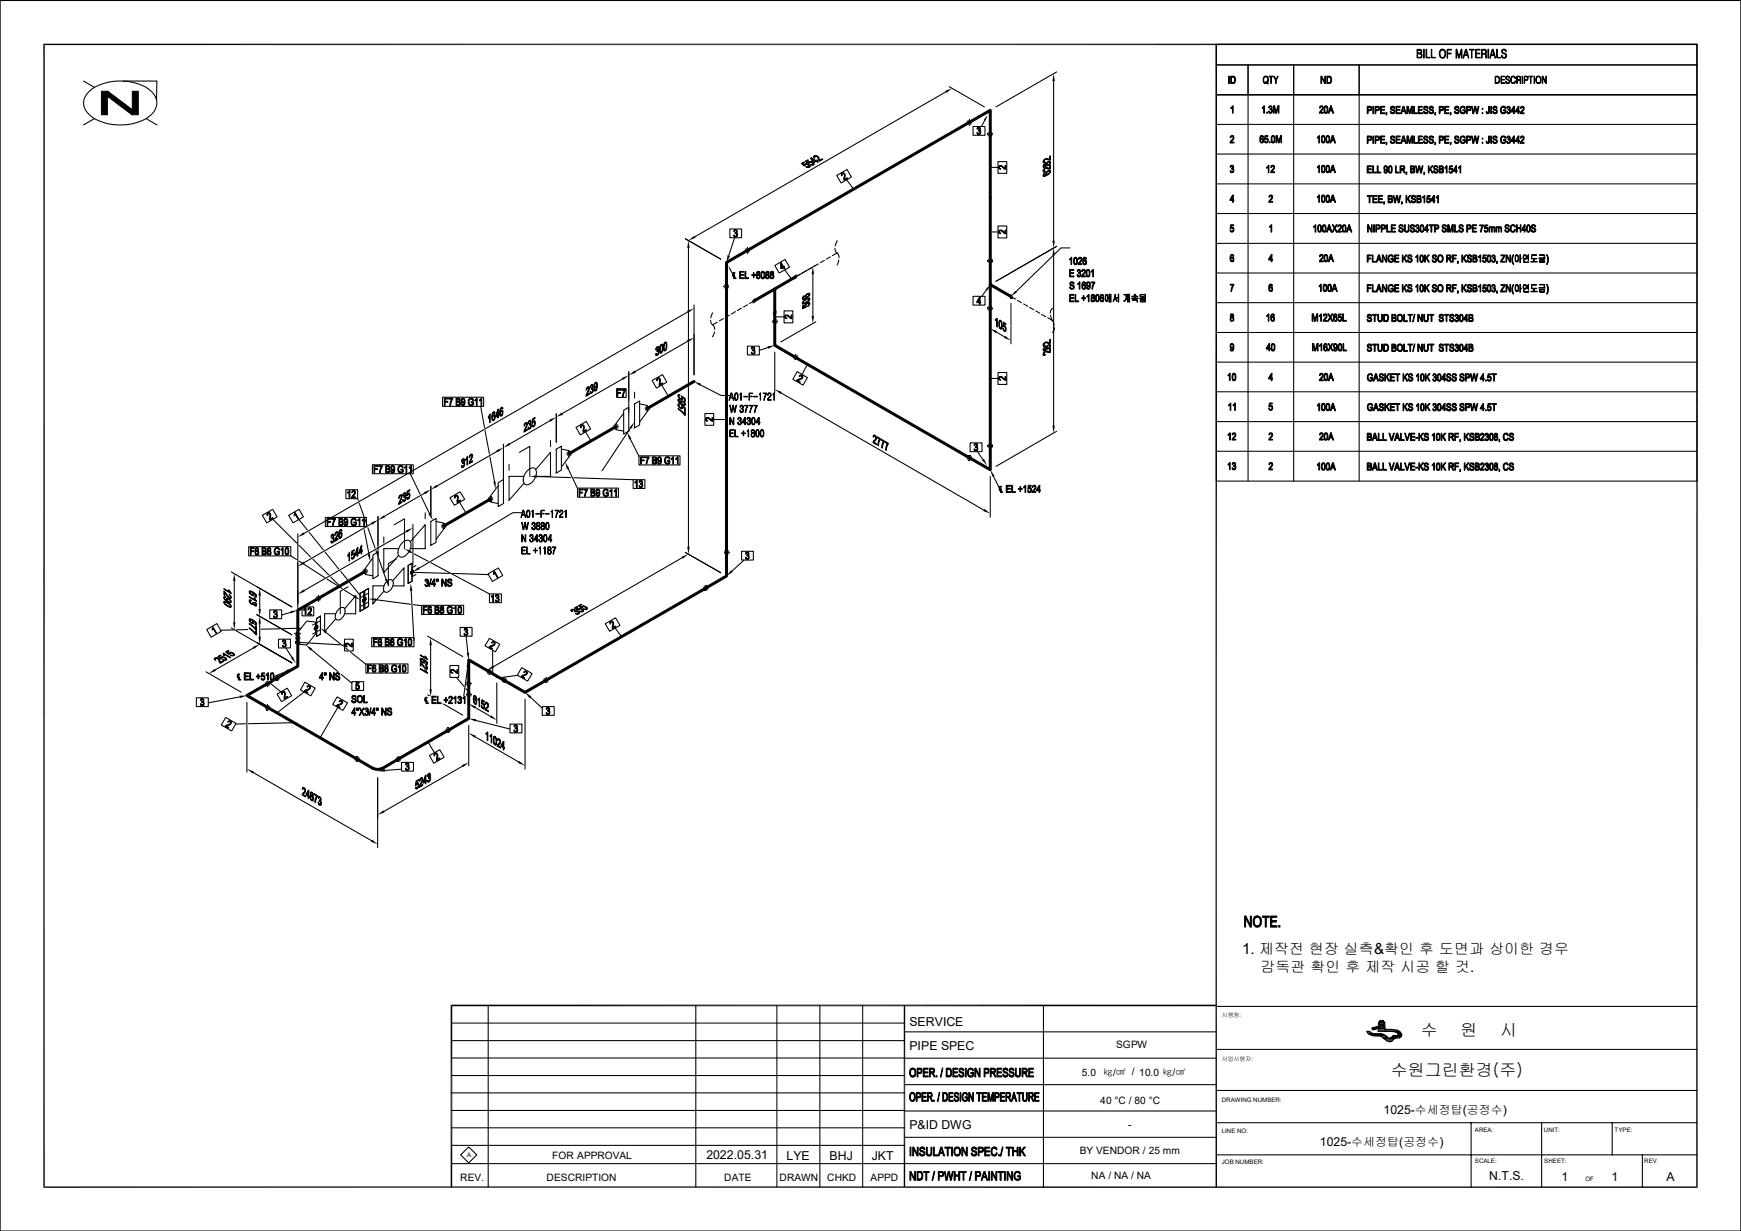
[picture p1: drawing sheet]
<svg xmlns="http://www.w3.org/2000/svg" width="420mm" height="297mm" viewBox="0 0 420 297" stroke-linecap="round" stroke-linejoin="round" font-family="sans-serif">
<defs><g id="words">
<g font-size="4.1">
<text x="342.7" y="250">수</text>
<text x="352.3" y="250">원</text>
<text x="361.9" y="250">시</text>
<text x="335.5" y="259.7">수원그린환경(주)</text>
</g>
<text font-size="3.7" x="299.6" y="230.2">1. 제작전 현장 실측&amp;확인 후 도면과 상이한 경우</text>
<text font-size="3.6" x="304.1" y="234.6">감독관 확인 후 제작 시공 할 것.</text>
<g font-size="3">
<text x="219.4" y="247.5">SERVICE</text>
<text x="219.4" y="253.3">PIPE SPEC</text>
<text x="333.8" y="268.8">1025-수세정탑(공정수)</text>
<text x="219.4" y="272.3">P&amp;ID DWG</text>
<text x="170.4" y="279.7">2022.05.31</text>
<text x="189.7" y="279.8">LYE</text>
<text x="200.1" y="279.8">BHJ</text>
<text x="210.3" y="279.8">JKT</text>
<text x="318.4" y="276.5">1025-수세정탑(공정수)</text>
<text x="359.2" y="284.8">N.T.S.</text>
<text x="376.7" y="285">1</text>
<text x="388.8" y="285">1</text>
<text x="402" y="285">A</text>
</g>
<g font-size="2.5">
<text x="269.2" y="252.9">SGPW</text>
<text x="261" y="259.6">5.0</text>
<text x="265.4" y="266.4">40 °C / 80 °C</text>
<text x="272.2" y="272.1">-</text>
<text x="133.2" y="279.5">FOR APPROVAL</text>
<text x="260.5" y="278.5">BY VENDOR / 25 mm</text>
<text x="111" y="284.9">REV.</text>
<text x="131.9" y="284.9">DESCRIPTION</text>
<text x="174.7" y="284.9">DATE</text>
<text x="188" y="284.9">DRAWN</text>
<text x="199.6" y="284.9">CHKD</text>
<text x="210" y="284.9">APPD</text>
<text x="263.2" y="284.5">NA / NA / NA</text>
</g>
<text font-size="2.4" x="266.1" y="259.7">㎏/㎠ / 10.0 ㎏/㎠</text>
<g font-size="1.5">
<text x="294.7" y="265.8">DRAWING NUMBER:</text>
<text x="294.7" y="273.3">LINE NO:</text>
<text x="355.8" y="273">AREA:</text>
<text x="372.5" y="273">UNIT:</text>
<text x="389.5" y="273">TYPE:</text>
<text x="112.7" y="279.2">A</text>
<text x="294.7" y="280.8">JOB NUMBER:</text>
<text x="355.8" y="280.5">SCALE:</text>
<text x="372.5" y="280.5">SHEET:</text>
<text x="396.6" y="280.7">REV.</text>
<text x="382.5" y="285">OF</text>
</g>
<g font-size="1.4">
<text x="294.7" y="245.5">시행청:</text>
<text x="294.7" y="255.9">사업시행자:</text>
</g>
</g></defs>
<g fill="#000" stroke="#000" stroke-width=".24">
<path d="M296.9 26h.4l-.4 .2z" fill-rule="evenodd"/>
<path d="M296.9 40l.4-.1 .3 .2-.1 .5h-.4a.28 .28 0 0 0 .3-.3 .28 .28 0 0 0-.2-.3z" fill-rule="evenodd"/>
<path d="M296.8 32.9l.3-.2 .5 .2h-.5l-.3 .3z" fill-rule="evenodd"/>
<path d="M297.3 25.5h.2v1.8h-.2v-1.3l-.2-.1z" fill-rule="evenodd"/>
<path d="M297.2 32.9h.4l.1 .3-.7 1.1h.7v.2h-1l.8-1.2-.1-.3z" fill-rule="evenodd"/>
<path d="M304 32.9h.3a.4 .4 0 0 0-.1 .7l-.1 .5 .2 .2h.4l-.2 .2-.4-.1-.2-.4z" fill-rule="evenodd"/>
<path d="M304.2 33.4l.3-.1 .2 .2-.6 .1z" fill-rule="evenodd"/>
<path d="M304.1 32.8l.4-.1 .3 .4z" fill-rule="evenodd"/>
<path d="M304.5 26l.3-.1-.3 .3z" fill-rule="evenodd"/>
<path d="M304.4 33.5h.3l.1 .2-.1 .6h-.3l.3-.4z" fill-rule="evenodd"/>
<path d="M304.9 25.6l.2-.1v1.8h-.3v-1.4h-.2z" fill-rule="evenodd"/>
<path d="M305 34l.4 .3h.4l-.4 .2z" fill-rule="evenodd"/>
<path d="M305.2 33.4h.6z" fill-rule="evenodd"/>
<path d="M305.6 27.1h.2v.2h-.2z" fill-rule="evenodd"/>
<path d="M305.4 33.5l.5 .1-.1 .7h-.3l.3-.5z" fill-rule="evenodd"/>
<path d="M305.2 32.7h.7v.2h-.6l-.1 .5h.6l-.8 .3z" fill-rule="evenodd"/>
<path d="M306 39.9h.1v1.8h-.2v-1.4h-.2z" fill-rule="evenodd"/>
<path d="M306.1 25.7h.4l-.3 .3h-.2z" fill-rule="evenodd"/>
<path d="M306 26.8h.2l.3 .3-.3 .1z" fill-rule="evenodd"/>
<path d="M306.2 34.2h.2v.3h-.2z" fill-rule="evenodd"/>
<path d="M306.4 26.3l.4 .1-.4 .1z" fill-rule="evenodd"/>
<path d="M306.2 25.7l.4-.2 .3 .3-.1 .4-.4 .1a.3 .3 0 0 0 .3-.3 .3 .3 0 0 0-.2-.3z" fill-rule="evenodd"/>
<path d="M306.7 32.9h.4l-.3 .3 .1 1 .2 .1h-.3l-.1-.3z" fill-rule="evenodd"/>
<path d="M306.5 26.5l.3-.1 .2 .3-.3 .6h-.2l-.3-.1 .4-.1a.36 .36 0 0 0 .2-.3 .36 .36 0 0 0-.3-.3z" fill-rule="evenodd"/>
<path d="M306.7 40l.2-.1 .5 .1-.5 .1-.2 .3h-.1z" fill-rule="evenodd"/>
<path d="M306.8 32.8h.1a.59 .59 0 0 1 .6 .2 .59 .59 0 0 1 .1 .7l-.2 .7-.5 .1-.1-.2 .5-.1 .1-1-.2-.3z" fill-rule="evenodd"/>
<path d="M307.5 25.5l.4 1.5-.1 .3-.4-1.5z" fill-rule="evenodd"/>
<path d="M307.2 25.5h.3l-.1 1.8h-.2z" fill-rule="evenodd"/>
<path d="M307.8 32.7h.3l-.1 1.8h-.2z" fill-rule="evenodd"/>
<path d="M308.1 32.7l.4 1.4-.1 .4-.4-1.5z" fill-rule="evenodd"/>
<path d="M308.3 25.5h.2l-.6 1.8h-.1z" fill-rule="evenodd"/>
<path d="M308.5 25.5v1.8h-.1v-1.5z" fill-rule="evenodd"/>
<path d="M309.2 32.7v1.8h-.2v-1.5z" fill-rule="evenodd"/>
<path d="M308.9 32.7h.3l-.6 1.8h-.2z" fill-rule="evenodd"/>
<path d="M317.8 33.1h.3l-.3 .3z" fill-rule="evenodd"/>
<path d="M318.2 32.7h.1v1.8h-.2v-1.4h-.2z" fill-rule="evenodd"/>
<path d="M318.2 39.9h.1v1.8h-.2v-1.4h-.2z" fill-rule="evenodd"/>
<path d="M318.4 25.7l.5-.2 .2 .2h-.5l-.1 .4-.2-.1z" fill-rule="evenodd"/>
<path d="M318.9 32.9h.3l-.3 .3v.8l.3 .3h-.3l-.1-.3z" fill-rule="evenodd"/>
<path d="M318.8 25.7h.4v.5l-.7 .9h.7v.2h-.9l.7-1.1v-.3z" fill-rule="evenodd"/>
<path d="M319 32.8l.4-.1 .3 .5v.8l-.4 .5-.4-.2h.5l.1-1.1-.1-.3h-.5z" fill-rule="evenodd"/>
<path d="M318.9 40l.5-.1 .3 .4v.9l-.4 .5-.4-.2 .5-.2 .1-.9-.2-.4z" fill-rule="evenodd"/>
<path d="M319.5 25.7h.4l-.3 .5v.8l.3 .2h-.4l-.1-.4z" fill-rule="evenodd"/>
<path d="M319.7 25.6a.77 .77 0 0 1 .6 1.1v.2a.37 .37 0 0 1-.3 .4 .37 .37 0 0 1-.4-.1h.3l.2-.3v-1l-.6-.2z" fill-rule="evenodd"/>
<path d="M320 32.9h.3l-.3 .3v.8l.3 .3h-.3l-.1-.2z" fill-rule="evenodd"/>
<path d="M320.1 32.8l.4-.1 .3 .5v.8l-.4 .5-.4-.2h.5l.1-1.1-.1-.3h-.5z" fill-rule="evenodd"/>
<path d="M320 40l.5-.1 .3 .4v.9l-.5 .5-.3-.2 .5-.2 .1-.9-.2-.4z" fill-rule="evenodd"/>
<path d="M321 25.5h.1l-.3 1.1 .6 .2h-.6l-.2 .5h-.2z" fill-rule="evenodd"/>
<path d="M321.1 25.5l.6 1.8h-.2l-.1-.5-.6-.2h.5l-.2-.8z" fill-rule="evenodd"/>
<path d="M321.4 32.7h.2l-.3 1 .5 .3h-.6l-.1 .5h-.3z" fill-rule="evenodd"/>
<path d="M321.6 32.7l.6 1.8h-.2l-.2-.5-.5-.3h.4l-.2-.6z" fill-rule="evenodd"/>
<path d="M321.4 39.9h.2l-.3 1 .5 .2h-.6l-.1 .6h-.3z" fill-rule="evenodd"/>
<path d="M321.6 39.9l.6 1.8h-.2l-.2-.6-.5-.2h.4l-.2-.7z" fill-rule="evenodd"/>
<path d="M329.8 25.7h.8l.2 .1-.8 .1v.6h.8l-.8 .2v.7h-.2z" fill-rule="evenodd"/>
<path d="M329.8 32.8l1 .2h-.8v.7h.8l-.8 .2v.7h-.2z" fill-rule="evenodd"/>
<path d="M330.4 25.9l.5 .1-.1 .5h-.8h.4a.32 .32 0 0 0 .3-.3 .32 .32 0 0 0-.3-.3z" fill-rule="evenodd"/>
<path d="M330.4 33h.4l.1 .2-.1 .5h-.8h.4a.32 .32 0 0 0 .3-.4 .32 .32 0 0 0-.3-.3z" fill-rule="evenodd"/>
<path d="M331.2 25.7h.2v1.7h-.2z" fill-rule="evenodd"/>
<path d="M331.2 32.8h.2v1.8h-.2z" fill-rule="evenodd"/>
<path d="M331.7 25.7h.8l.2 .1-.8 .1v.6h.8l-.8 .2v.7h-.2z" fill-rule="evenodd"/>
<path d="M331.7 32.8l1 .2h-.8v.7h.8l-.8 .2v.7h-.2z" fill-rule="evenodd"/>
<path d="M332.3 25.9h.4v.6h-.8l.7-.2a.3 .3 0 0 0 0-.3 .3 .3 0 0 0-.3-.1z" fill-rule="evenodd"/>
<path d="M332.3 33l.4 .1v.6h-.8h.5l.2-.2a.3 .3 0 0 0 0-.3 .3 .3 0 0 0-.3-.2z" fill-rule="evenodd"/>
<path d="M333 25.7h1.1v.2h-.9v.5h.8v.2h-.8v.6h.9v.2h-1.1z" fill-rule="evenodd"/>
<path d="M333 32.8h1.1v.2h-.9v.6h.8v.2h-.8v.6h.9v.2h-1.1z" fill-rule="evenodd"/>
<path d="M334.3 27.2h.3l-.2 .6z" fill-rule="evenodd"/>
<path d="M334.3 34.3h.3l-.2 .6z" fill-rule="evenodd"/>
<path d="M335.4 26.8l.6 .4h-.5z" fill-rule="evenodd"/>
<path d="M335.4 34h.1l.5 .4h-.5z" fill-rule="evenodd"/>
<path d="M335.5 25.8l.5-.2 .4 .2h-.5a.32 .32 0 0 0-.3 .4 .32 .32 0 0 0 .5 .2l.4 .4-.1 .5-.6 .1-.3-.2h.5a.34 .34 0 0 0 .3-.4 .34 .34 0 0 0-.5-.2l-.4-.3z" fill-rule="evenodd"/>
<path d="M335.5 32.9l.4-.1 .5 .2h-.5a.31 .31 0 0 0-.3 .3 .31 .31 0 0 0 .4 .3l.4 .2 .1 .4-.4 .4-.6-.2h.5a.37 .37 0 0 0 .3-.5 .37 .37 0 0 0-.6-.2l-.3-.3z" fill-rule="evenodd"/>
<path d="M335.9 25.8h.5l.1 .4z" fill-rule="evenodd"/>
<path d="M335.9 33h.5l.1 .3z" fill-rule="evenodd"/>
<path d="M336.8 25.7h1v.2h-.9v.5h.8v.2h-.8v.6h.9v.2h-1z" fill-rule="evenodd"/>
<path d="M336.8 32.8h1v.2h-.9v.6h.8v.2h-.8v.6h.9v.2h-1z" fill-rule="evenodd"/>
<path d="M338.5 25.7h.2l-.4 1 .6 .2h-.6l-.2 .5h-.2z" fill-rule="evenodd"/>
<path d="M338.7 25.7l.6 1.7h-.3l-.1-.5-.6-.2h.5l-.3-.9z" fill-rule="evenodd"/>
<path d="M338.5 32.8h.2l-.4 1.1 .6 .1h-.6l-.2 .6h-.2z" fill-rule="evenodd"/>
<path d="M338.7 32.8l.6 1.8h-.3l-.1-.6-.6-.1h.5l-.3-.9z" fill-rule="evenodd"/>
<path d="M339.4 25.7h.3l-.1 1.7h-.2z" fill-rule="evenodd"/>
<path d="M339.4 32.8h.3l-.1 1.8h-.2z" fill-rule="evenodd"/>
<path d="M339.7 25.7l.4 1.4-.1 .3-.4-1.5z" fill-rule="evenodd"/>
<path d="M339.7 32.8l.4 1.4-.1 .4-.4-1.5z" fill-rule="evenodd"/>
<path d="M340.7 25.7v1.7h-.1v-1.4z" fill-rule="evenodd"/>
<path d="M340.7 32.8v1.8h-.1v-1.5z" fill-rule="evenodd"/>
<path d="M340.5 25.7h.2l-.6 1.7h-.1z" fill-rule="evenodd"/>
<path d="M340.5 32.8h.2l-.6 1.8h-.1z" fill-rule="evenodd"/>
<path d="M341 25.7h.2v1.5h.7v.2h-.9z" fill-rule="evenodd"/>
<path d="M341 32.8h.2v1.6h.7v.2h-.9z" fill-rule="evenodd"/>
<path d="M342.1 25.7h1.1v.2h-.9v.5h.8v.2h-.8v.6h.9v.2h-1.1z" fill-rule="evenodd"/>
<path d="M342.1 32.8h1.1v.2h-.9v.6h.8v.2h-.8v.6h.9v.2h-1.1z" fill-rule="evenodd"/>
<path d="M343.4 26.8l.6 .4h-.5z" fill-rule="evenodd"/>
<path d="M343.4 34h.2l.1 .3 .3 .1h-.5z" fill-rule="evenodd"/>
<path d="M343.6 25.7l.5-.1 .3 .2h-.4a.31 .31 0 0 0-.4 .4 .31 .31 0 0 0 .4 .2l.5 .4-.1 .5-.6 .1-.3-.2h.5a.34 .34 0 0 0 .3-.4 .34 .34 0 0 0-.5-.2l-.1-.1a.47 .47 0 0 1-.1-.8z" fill-rule="evenodd"/>
<path d="M343.5 32.9l.5-.1 .4 .2h-.4a.32 .32 0 0 0-.4 .4 .32 .32 0 0 0 .5 .2 .54 .54 0 0 1 .3 .9 .54 .54 0 0 1-.9-.1h.5a.36 .36 0 0 0 .3-.4 .36 .36 0 0 0-.5-.3l-.3-.3z" fill-rule="evenodd"/>
<path d="M344 25.8h.4l.1 .4z" fill-rule="evenodd"/>
<path d="M344 33h.4l.1 .3z" fill-rule="evenodd"/>
<path d="M344.7 26.8l.6 .4h-.5z" fill-rule="evenodd"/>
<path d="M344.7 34h.2l.1 .3 .3 .1h-.5z" fill-rule="evenodd"/>
<path d="M344.9 25.7l.5-.1 .3 .2h-.4a.33 .33 0 0 0-.3 .5 .33 .33 0 0 0 .5 .1l.3 .3v.4l-.3 .3-.7-.1 .5-.1a.34 .34 0 0 0 .3-.4 .34 .34 0 0 0-.5-.2l-.1-.1a.47 .47 0 0 1-.1-.8z" fill-rule="evenodd"/>
<path d="M344.9 32.9l.4-.1 .4 .2h-.5a.32 .32 0 0 0-.2 .4 .32 .32 0 0 0 .4 .2l.4 .2v.5l-.4 .3-.6-.1 .5-.1a.36 .36 0 0 0 .3-.4 .36 .36 0 0 0-.5-.3l-.3-.3z" fill-rule="evenodd"/>
<path d="M345.3 25.8h.4l.1 .4z" fill-rule="evenodd"/>
<path d="M345.3 33h.4l.1 .3z" fill-rule="evenodd"/>
<path d="M346.1 27.2h.2l-.1 .6z" fill-rule="evenodd"/>
<path d="M346.1 34.3h.2l-.1 .6z" fill-rule="evenodd"/>
<path d="M347.2 25.7h.8l.2 .2h-.8v.6h.7l-.7 .2v.7h-.2z" fill-rule="evenodd"/>
<path d="M347.2 32.8h.7l.3 .2h-.8v.7h.7l-.7 .2v.7h-.2z" fill-rule="evenodd"/>
<path d="M347.7 25.9h.5v.5l-.8 .1 .6-.1a.31 .31 0 0 0 .1-.4 .31 .31 0 0 0-.4-.1z" fill-rule="evenodd"/>
<path d="M347.7 33h.5l-.1 .7h-.7l.6-.1 .1-.4z" fill-rule="evenodd"/>
<path d="M348.5 25.7h1v.2h-.8v.5h.8v.2h-.8v.6h.8v.2h-1z" fill-rule="evenodd"/>
<path d="M348.5 32.8h1v.2h-.8v.6h.8v.2h-.8v.6h.8v.2h-1z" fill-rule="evenodd"/>
<path d="M349.8 27.2h.3l-.2 .6z" fill-rule="evenodd"/>
<path d="M349.8 34.3h.3l-.2 .6z" fill-rule="evenodd"/>
<path d="M350.9 26.8l.6 .4h-.5z" fill-rule="evenodd"/>
<path d="M350.9 34h.1l.5 .4h-.5z" fill-rule="evenodd"/>
<path d="M351 25.7l.5-.1 .3 .2h-.4a.33 .33 0 0 0-.3 .5 .33 .33 0 0 0 .5 .1l.4 .3v.4l-.4 .3-.6-.1 .5-.1a.34 .34 0 0 0 .3-.4 .34 .34 0 0 0-.5-.2 .54 .54 0 0 1-.3-.9z" fill-rule="evenodd"/>
<path d="M351 32.9l.4-.1 .4 .2h-.5a.31 .31 0 0 0-.2 .4 .31 .31 0 0 0 .5 .2l.3 .2 .1 .5-.5 .3-.5-.1 .5-.1a.36 .36 0 0 0 .3-.4 .36 .36 0 0 0-.5-.3l-.4-.3z" fill-rule="evenodd"/>
<path d="M351.4 25.8h.4l.1 .4z" fill-rule="evenodd"/>
<path d="M351.4 33h.4l.1 .3z" fill-rule="evenodd"/>
<path d="M352.4 25.8l.6-.2 .4 .2h-.7l-.3 .4v.7l.5 .3-.5 .1-.2-.4v-.7z" fill-rule="evenodd"/>
<path d="M352.5 32.9l.4-.1 .5 .2h-.7l-.3 .3v.8l.5 .3h-.5l-.2-.4v-.6z" fill-rule="evenodd"/>
<path d="M352.9 25.8h.5l.1 .3-.2 .1-.1-.3z" fill-rule="evenodd"/>
<path d="M352.9 33h.5l.1 .3-.2 .1z" fill-rule="evenodd"/>
<path d="M352.9 26.5h.6v.7l-.4 .2-.7-.1 .9-.2v-.4h-.4z" fill-rule="evenodd"/>
<path d="M352.9 33.7h.6v.7l-.5 .2-.6-.2 .9-.1v-.4h-.4z" fill-rule="evenodd"/>
<path d="M353.8 25.7h.7l.3 .2h-.9v.6h.9l-.2 .2h-.7v.7h-.1z" fill-rule="evenodd"/>
<path d="M353.8 32.8h.7l.3 .2h-.9v.7h.9l-.9 .2v.7h-.1z" fill-rule="evenodd"/>
<path d="M354.3 25.9l.5 .1v.5h-.9h.4a.32 .32 0 0 0 .4-.3 .32 .32 0 0 0-.4-.3z" fill-rule="evenodd"/>
<path d="M354.3 33l.5 .1v.6h-.9h.5a.32 .32 0 0 0 .3-.4 .32 .32 0 0 0-.4-.3z" fill-rule="evenodd"/>
<path d="M355 25.7h.1l.3 1.1-.1 .6z" fill-rule="evenodd"/>
<path d="M355 32.8h.1l.3 1.4-.1 .4z" fill-rule="evenodd"/>
<path d="M355.8 25.7h.2l-.5 1.7h-.2z" fill-rule="evenodd"/>
<path d="M356 25.7l.3 1.5-.1 .2-.3-1.5z" fill-rule="evenodd"/>
<path d="M355.8 32.8h.2l-.5 1.8h-.2z" fill-rule="evenodd"/>
<path d="M356 32.8l.3 1.5-.1 .3-.3-1.6z" fill-rule="evenodd"/>
<path d="M356.6 25.7h.2l-.4 1.7h-.2z" fill-rule="evenodd"/>
<path d="M356.6 32.8h.2l-.4 1.8h-.2z" fill-rule="evenodd"/>
<path d="M357.5 27.2h.2v.2h-.2z" fill-rule="evenodd"/>
<path d="M357.5 26.1h.2v.3h-.2z" fill-rule="evenodd"/>
<path d="M357.5 34.3h.2v.3h-.2z" fill-rule="evenodd"/>
<path d="M357.5 33.3h.2v.3h-.2z" fill-rule="evenodd"/>
<path d="M358.5 26.9h.2l.1 .3h.4l-.2 .2a.4 .4 0 0 1-.5-.5z" fill-rule="evenodd"/>
<path d="M358.5 34.1l.2-.1 .1 .4h.4l-.5 .2z" fill-rule="evenodd"/>
<path d="M359.1 25.7h.2v1.4l-.1 .1h-.3l.2-.2z" fill-rule="evenodd"/>
<path d="M359.1 32.8h.2v1.4l-.1 .2h-.3l.2-.3z" fill-rule="evenodd"/>
<path d="M359.6 25.7h.2v1.7h-.2z" fill-rule="evenodd"/>
<path d="M359.6 32.8h.2v1.8h-.2z" fill-rule="evenodd"/>
<path d="M360.1 26.8l.6 .4h-.5z" fill-rule="evenodd"/>
<path d="M360.1 34h.2v.3l.4 .1h-.5z" fill-rule="evenodd"/>
<path d="M360.3 25.7l.5-.1 .3 .2h-.5a.33 .33 0 0 0-.2 .5 .33 .33 0 0 0 .4 .1l.3 .3 .1 .4-.4 .3-.6-.1 .5-.1a.34 .34 0 0 0 .3-.4 .34 .34 0 0 0-.5-.2l-.1-.1a.47 .47 0 0 1-.1-.8z" fill-rule="evenodd"/>
<path d="M360.3 32.9l.3-.1 .5 .2h-.5a.32 .32 0 0 0-.3 .4 .32 .32 0 0 0 .5 .2l.3 .2 .1 .5-.4 .3-.6-.1 .5-.1a.36 .36 0 0 0 .3-.4 .36 .36 0 0 0-.5-.3l-.4-.3z" fill-rule="evenodd"/>
<path d="M360.6 25.8h.5v.4z" fill-rule="evenodd"/>
<path d="M360.6 33h.5v.3z" fill-rule="evenodd"/>
<path d="M362.2 25.8l.3-.2 .6 .2h-.6l-.3 .4 .1 .9 .4 .1-.5 .1-.2-.4v-.6z" fill-rule="evenodd"/>
<path d="M362.2 33l.5-.2 .4 .1-.6 .1-.3 .3v.8l.5 .3h-.5l-.2-.2v-.7z" fill-rule="evenodd"/>
<path d="M362.7 25.8h.4l.2 .3-.2 .1z" fill-rule="evenodd"/>
<path d="M362.7 33h.4l.2 .3-.2 .1z" fill-rule="evenodd"/>
<path d="M362.7 26.5h.6v.7l-.4 .2-.7-.1 .9-.2v-.4h-.4z" fill-rule="evenodd"/>
<path d="M362.7 33.7h.6v.6l-.5 .3-.6-.2h.6l.3-.2v-.3h-.4z" fill-rule="evenodd"/>
<path d="M363.6 25.8h.3l-.2 .3h-.2z" fill-rule="evenodd"/>
<path d="M363.6 33h.3l-.3 .3h-.1z" fill-rule="evenodd"/>
<path d="M363.5 27l.1-.1 .3 .4h-.3z" fill-rule="evenodd"/>
<path d="M363.5 34.1h.1l.1 .3h.2l-.3 .1z" fill-rule="evenodd"/>
<path d="M363.8 26.4l.5 .1-.5 .1z" fill-rule="evenodd"/>
<path d="M363.8 33.6l.5 .1h-.5z" fill-rule="evenodd"/>
<path d="M363.6 25.8l.2-.1 .4 .1 .1 .4-.1 .2h-.3l.2-.1a.28 .28 0 0 0 .1-.3 .28 .28 0 0 0-.3-.2z" fill-rule="evenodd"/>
<path d="M363.6 32.9h.1a.42 .42 0 0 1 .6 .1 .42 .42 0 0 1-.1 .6h-.3a.3 .3 0 0 0 .3-.3 .3 .3 0 0 0-.3-.3z" fill-rule="evenodd"/>
<path d="M363.9 26.5l.5 .1v.4l-.2 .4h-.4l-.2-.1 .6-.2v-.4z" fill-rule="evenodd"/>
<path d="M363.9 33.7h.4l.1 .6-.4 .3-.4-.1 .5-.2a.35 .35 0 0 0-.2-.6z" fill-rule="evenodd"/>
<path d="M365.2 25.7h.1l-.6 1.1h.8v.2h-.2v.4h-.2v-.4h-.6z" fill-rule="evenodd"/>
<path d="M365.2 32.8h.1l-.6 1.2h.8v.2h-.2v.4h-.2v-.4h-.6z" fill-rule="evenodd"/>
<path d="M365.3 25.7v1.1h-.6h.4z" fill-rule="evenodd"/>
<path d="M365.3 32.8v1.2h-.6h.4z" fill-rule="evenodd"/>
<path d="M366.4 25.7v1.1h-.6h.4z" fill-rule="evenodd"/>
<path d="M366.4 32.8v1.2h-.6h.4z" fill-rule="evenodd"/>
<path d="M366.3 25.7h.1l-.6 1.1h.8v.2h-.2v.4h-.2v-.4h-.6z" fill-rule="evenodd"/>
<path d="M366.3 32.8h.1l-.6 1.2h.8v.2h-.2v.4h-.2v-.4h-.6z" fill-rule="evenodd"/>
<path d="M366.9 25.8l.2-.1 .5 .1h-.4l-.4 .4z" fill-rule="evenodd"/>
<path d="M366.9 32.9l.5-.1 .2 .2h-.5l-.2 .4-.1-.1z" fill-rule="evenodd"/>
<path d="M367.2 25.8l.4 .1 .1 .4-.7 .9h.7v.2h-1l.2-.4 .6-.8-.1-.3z" fill-rule="evenodd"/>
<path d="M367.2 33h.4l.1 .5-.7 .9h.7v.2h-1l.6-.9a.38 .38 0 0 0 .2-.4 .38 .38 0 0 0-.3-.3z" fill-rule="evenodd"/>
<path d="M296.8 40h.4l-.4 .3z" fill-rule="evenodd"/>
<path d="M296.8 41.2l.1-.1 .3 .4h-.4z" fill-rule="evenodd"/>
<path d="M296.7 55.5h.2l.2 .3 .4 .1-.4 .1z" fill-rule="evenodd"/>
<path d="M297.1 40.6l.5 .2h-.5z" fill-rule="evenodd"/>
<path d="M297 54.9h.5z" fill-rule="evenodd"/>
<path d="M297.3 47.1h.2l-.6 1.1h.8l-.2 .6h-.2v-.4h-.6z" fill-rule="evenodd"/>
<path d="M297.5 47.1v1.1h-.6h.4v-.8z" fill-rule="evenodd"/>
<path d="M297.2 40.8h.4v.5l-.2 .3-.4 .1-.2-.2h.5l.2-.2-.1-.4z" fill-rule="evenodd"/>
<path d="M297.2 55l.4-.1v.2l-.1 .7h-.3l.3-.2-.1-.5z" fill-rule="evenodd"/>
<path d="M296.9 54.2h.7v.2h-.5l-.1 .5h.6l-.8 .3z" fill-rule="evenodd"/>
<path d="M305.6 40.3h.3l-.3 .3z" fill-rule="evenodd"/>
<path d="M306.3 54.7l.3-.1-.3 .3z" fill-rule="evenodd"/>
<path d="M306.2 47.2l.3-.2 .4 .2h-.4l-.4 .4z" fill-rule="evenodd"/>
<path d="M306.7 54.2h.1v1.8h-.2v-1.4h-.2z" fill-rule="evenodd"/>
<path d="M306.5 47.2h.4l.1 .4-.7 1h.7v.2h-.9l.7-1.2z" fill-rule="evenodd"/>
<path d="M307 40h.4l.1 .5-.7 .9h.7v.3h-1l.7-1.1a.36 .36 0 0 0-.2-.6z" fill-rule="evenodd"/>
<path d="M316.9 54.7l.3-.1-.3 .3z" fill-rule="evenodd"/>
<path d="M317.3 54.3l.1-.1v1.8h-.2v-1.4h-.2z" fill-rule="evenodd"/>
<path d="M317.8 40.3h.3l-.3 .2z" fill-rule="evenodd"/>
<path d="M317.8 47.5h.3l-.3 .2z" fill-rule="evenodd"/>
<path d="M318 54.4h.3l-.2 .4v.7l.2 .3-.3 .1-.1-.4z" fill-rule="evenodd"/>
<path d="M318.2 47h.1v1.8h-.2v-1.3l-.2-.1z" fill-rule="evenodd"/>
<path d="M318.1 54.3l.4-.1 .3 .5v.9l-.3 .4-.5-.1 .5-.1 .1-1.1-.2-.3z" fill-rule="evenodd"/>
<path d="M318.9 40.1l.3-.1-.3 .4v.8l.3 .3h-.3z" fill-rule="evenodd"/>
<path d="M318.9 47.2h.3l-.3 .4v.7l.3 .4h-.3l-.1-.3z" fill-rule="evenodd"/>
<path d="M319.1 54.4h.3l-.2 .4v.7l.2 .3-.3 .1-.1-.4z" fill-rule="evenodd"/>
<path d="M319 47.1h.4l.3 .4-.1 1-.3 .4-.4-.2 .5-.1 .1-1-.1-.3-.5-.1z" fill-rule="evenodd"/>
<path d="M319.2 54.3l.3-.1 .4 .5v.9l-.3 .4-.5-.1 .6-.2v-1.1z" fill-rule="evenodd"/>
<path d="M320 40.1l.3-.1-.3 .3v.9l.3 .3h-.3l-.2-.7z" fill-rule="evenodd"/>
<path d="M320 47.2h.3l-.3 .3v.8l.3 .4h-.3l-.1-.3z" fill-rule="evenodd"/>
<path d="M320.1 47.1h.4l.2 .3v1.2a.37 .37 0 0 1-.3 .3 .37 .37 0 0 1-.4-.2l.4-.1 .2-.3-.1-.9-.5-.2z" fill-rule="evenodd"/>
<path d="M320.5 54.2h.2l-.3 1.1 .5 .2h-.6l-.1 .5h-.2z" fill-rule="evenodd"/>
<path d="M320.7 54.2l.6 1.8h-.2l-.2-.5-.5-.2h.5l-.3-.8z" fill-rule="evenodd"/>
<path d="M321.4 47.1h.2l-.3 1 .5 .2h-.6l-.1 .5h-.3z" fill-rule="evenodd"/>
<path d="M321.6 47.1l.6 1.7h-.2l-.2-.5-.5-.2h.4l-.2-.7z" fill-rule="evenodd"/>
<path d="M321.4 54.2h.2l1 1.8h-.2z" fill-rule="evenodd"/>
<path d="M321.9 55.1v.3l-.4 .6h-.2z" fill-rule="evenodd"/>
<path d="M322.4 54.2h.2l-.5 .9-.1-.2z" fill-rule="evenodd"/>
<path d="M322.8 54.4l.2-.2 .5 .2h-.4l-.4 .3z" fill-rule="evenodd"/>
<path d="M323.2 54.4h.4v.5l-.7 .9h.7v.2h-.9l.7-1.2v-.3z" fill-rule="evenodd"/>
<path d="M323.9 54.4h.4l-.3 .4v.8l.3 .2-.3 .1-.2-.4z" fill-rule="evenodd"/>
<path d="M324 54.4l.4-.2 .3 .5v.9l-.3 .4-.4-.1 .5-.2v-1.2z" fill-rule="evenodd"/>
<path d="M325.4 54.2h.1l-.3 1.1 .6 .2h-.6l-.2 .5h-.2z" fill-rule="evenodd"/>
<path d="M325.5 54.2l.6 1.8h-.2l-.1-.5-.6-.2h.5l-.2-.8z" fill-rule="evenodd"/>
<path d="M329.9 54.2h.2v1.8h-.2z" fill-rule="evenodd"/>
<path d="M330.1 54.2l.7 1.4v.4l-.7-1.4z" fill-rule="evenodd"/>
<path d="M330.8 54.2h.2v1.8h-.2z" fill-rule="evenodd"/>
<path d="M331.3 54.2h.3v1.8h-.3z" fill-rule="evenodd"/>
<path d="M331.9 54.2l1 .2h-.8v.7h.8l-.8 .2v.7h-.2z" fill-rule="evenodd"/>
<path d="M332.4 54.4l.5 .1v.6h-.8h.5a.33 .33 0 0 0 .2-.4 .33 .33 0 0 0-.4-.3z" fill-rule="evenodd"/>
<path d="M333.2 54.2l1 .2h-.8v.7h.8l-.8 .2v.7h-.2z" fill-rule="evenodd"/>
<path d="M333.8 54.4l.5 .2-.1 .5h-.8h.4a.32 .32 0 0 0 .3-.4 .32 .32 0 0 0-.3-.3z" fill-rule="evenodd"/>
<path d="M334.5 54.2h.2v1.6h.7v.2h-.9z" fill-rule="evenodd"/>
<path d="M335.6 54.2h1v.2h-.8v.6h.8v.2h-.8v.6h.9v.2h-1.1z" fill-rule="evenodd"/>
<path d="M337.4 55.5l.2-.1 .1 .3 .3 .1h-.5z" fill-rule="evenodd"/>
<path d="M337.6 54.4l.4-.2 .4 .2h-.4a.32 .32 0 0 0-.3 .4 .32 .32 0 0 0 .4 .2l.4 .2v.4l-.4 .4-.6-.2h.5a.36 .36 0 0 0 .4-.4 .36 .36 0 0 0-.5-.2l-.4-.3z" fill-rule="evenodd"/>
<path d="M338 54.4h.4l.1 .3z" fill-rule="evenodd"/>
<path d="M338.8 54.2h.2v1.4l.3 .2-.5-.1z" fill-rule="evenodd"/>
<path d="M339.7 54.2h.2v1.4l-.2 .3-.4 .1-.4-.2 .8-.1z" fill-rule="evenodd"/>
<path d="M340.1 55.5l.2-.1 .4 .4h-.4z" fill-rule="evenodd"/>
<path d="M340.3 54.4l.4-.2 .5 .2h-.5a.31 .31 0 0 0-.3 .4 .31 .31 0 0 0 .4 .2l.4 .2 .1 .4-.5 .4-.5-.2h.4a.37 .37 0 0 0 .4-.4 .37 .37 0 0 0-.6-.2l-.3-.3z" fill-rule="evenodd"/>
<path d="M340.7 54.4h.5v.3z" fill-rule="evenodd"/>
<path d="M341.5 54.4h.4l-.2 .3h-.2z" fill-rule="evenodd"/>
<path d="M341.5 55.5h.1l.3 .3-.3 .1z" fill-rule="evenodd"/>
<path d="M341.8 55l.5 .1-.5 .1z" fill-rule="evenodd"/>
<path d="M341.6 54.4l.4-.2 .3 .3v.4l-.5 .1a.3 .3 0 0 0 .3-.3 .3 .3 0 0 0-.2-.3z" fill-rule="evenodd"/>
<path d="M341.9 55.2h.4v.6l-.3 .2-.4-.1 .5-.1a.34 .34 0 0 0 .1-.4 .34 .34 0 0 0-.3-.2z" fill-rule="evenodd"/>
<path d="M342.7 54.4h.3l-.2 .1-.1 .4 .1 .7 .2 .2-.3 .1-.1-.5z" fill-rule="evenodd"/>
<path d="M342.7 54.4l.5-.2 .2 .2 .1 1.2a.42 .42 0 0 1-.3 .4 .42 .42 0 0 1-.5-.1l.5-.1 .1-.4-.1-.9z" fill-rule="evenodd"/>
<path d="M344.3 54.2h.1l-.6 1.2h.8v.2h-.2v.4h-.2v-.4h-.6z" fill-rule="evenodd"/>
<path d="M344.4 54.2v1.2h-.6h.4z" fill-rule="evenodd"/>
<path d="M344.7 54.2h1.2v.2h-.5v1.6h-.2v-1.6h-.5z" fill-rule="evenodd"/>
<path d="M346 54.2h.8l.2 .2h-.8v.7h.8l-.8 .2v.7h-.2z" fill-rule="evenodd"/>
<path d="M346.6 54.4h.4v.7h-.8l.7-.2a.31 .31 0 0 0 0-.3 .31 .31 0 0 0-.3-.2z" fill-rule="evenodd"/>
<path d="M347.9 55.5l.1-.1 .4 .4h-.4z" fill-rule="evenodd"/>
<path d="M348 54.4l.4-.2 .4 .2h-.4a.32 .32 0 0 0-.3 .4 .32 .32 0 0 0 .5 .2l.3 .2 .1 .5-.5 .3-.5-.2h.4a.36 .36 0 0 0 .3-.4 .36 .36 0 0 0-.5-.2l-.3-.4z" fill-rule="evenodd"/>
<path d="M348.4 54.4h.4l.1 .3z" fill-rule="evenodd"/>
<path d="M349.2 54.2h.3l-.1 1.8h-.2z" fill-rule="evenodd"/>
<path d="M349.5 54.2l.4 1.4-.1 .4-.4-1.5z" fill-rule="evenodd"/>
<path d="M350.6 54.2v1.8h-.2v-1.5z" fill-rule="evenodd"/>
<path d="M350.3 54.2h.3l-.6 1.8h-.2z" fill-rule="evenodd"/>
<path d="M350.9 54.2h.2v1.6h.6v.2h-.8z" fill-rule="evenodd"/>
<path d="M351.9 55.5l.2-.1 .1 .3 .3 .1h-.5z" fill-rule="evenodd"/>
<path d="M352.1 54.4l.4-.2 .4 .2h-.4a.32 .32 0 0 0-.4 .4 .32 .32 0 0 0 .5 .2l.4 .2v.5l-.4 .3-.6-.2h.5a.36 .36 0 0 0 .3-.4 .36 .36 0 0 0-.5-.2l-.3-.4z" fill-rule="evenodd"/>
<path d="M352.5 54.4h.4l.1 .3z" fill-rule="evenodd"/>
<path d="M353.8 54.2h.7l.3 .2h-.8v.7h.8l-.8 .2v.7h-.2z" fill-rule="evenodd"/>
<path d="M354.4 54.4l.5 .1-.1 .6h-.8l.7-.2a.31 .31 0 0 0 0-.3 .31 .31 0 0 0-.3-.2z" fill-rule="evenodd"/>
<path d="M355.2 54.2h1v.2h-.9v.6h.8v.2h-.8v.6h.9v.2h-1z" fill-rule="evenodd"/>
<path d="M357 54.3h.9l-.6 1.7h-.1v-.5l.5-1h-.7z" fill-rule="evenodd"/>
<path d="M358.1 55.5l.3 .3h.5l-.6 .2z" fill-rule="evenodd"/>
<path d="M358.3 54.9l.2-.1 .3 .1z" fill-rule="evenodd"/>
<path d="M358.5 55l.4 .1v.7h-.4l.3-.3-.1-.4z" fill-rule="evenodd"/>
<path d="M358.2 54.3h.7v.2h-.5l-.1 .4 .6 .1-.8 .2z" fill-rule="evenodd"/>
<path d="M359.4 54.9h.2z" fill-rule="evenodd"/>
<path d="M359.2 54.7l.3 .2-.1 1.1h-.2z" fill-rule="evenodd"/>
<path d="M359.4 54.8l.4-.1 .2 .2z" fill-rule="evenodd"/>
<path d="M359.7 54.9h.5l-.2 .3v.8h-.2z" fill-rule="evenodd"/>
<path d="M360 54.9v-.1a.34 .34 0 0 1 .4-.1 .34 .34 0 0 1 .2 .4v.9h-.2v-1.1z" fill-rule="evenodd"/>
<path d="M360.8 54.7l.3 .2-.1 1.1h-.2z" fill-rule="evenodd"/>
<path d="M361 54.9h.3z" fill-rule="evenodd"/>
<path d="M361.1 54.7h.3l.2 .2h-.6z" fill-rule="evenodd"/>
<path d="M361.4 54.9h.5l-.3 .3v.8h-.2z" fill-rule="evenodd"/>
<path d="M361.6 54.9l.1-.1a.34 .34 0 0 1 .4-.1 .34 .34 0 0 1 .1 .4v.9h-.1l-.1-1.1z" fill-rule="evenodd"/>
<path d="M363 55.5l.2-.1 .1 .3 .3 .1h-.5z" fill-rule="evenodd"/>
<path d="M363.1 54.4l.5-.2 .4 .2h-.4a.32 .32 0 0 0-.4 .4 .32 .32 0 0 0 .5 .2l.4 .2v.5l-.5 .3-.5-.2h.5a.36 .36 0 0 0 .3-.4 .36 .36 0 0 0-.5-.2l-.3-.4z" fill-rule="evenodd"/>
<path d="M363.6 54.4h.4l.1 .3z" fill-rule="evenodd"/>
<path d="M364.6 54.4l.4-.2 .4 .2h-.6l-.3 .4v.7l.5 .3-.4 .1-.2-.4-.1-.6z" fill-rule="evenodd"/>
<path d="M364.6 55.9l.6-.1 .2-.4 .2 .1-.4 .5z" fill-rule="evenodd"/>
<path d="M365 54.4h.4l.1 .3-.1 .1z" fill-rule="evenodd"/>
<path d="M365.8 54.2h.2v.7l.7 .3h-.7v.8h-.2z" fill-rule="evenodd"/>
<path d="M366.7 54.2h.2v1.8h-.2v-.8l-.7-.3h.7z" fill-rule="evenodd"/>
<path d="M367.9 54.2v1.2h-.6h.4z" fill-rule="evenodd"/>
<path d="M367.7 54.2h.2l-.6 1.2h.8v.2h-.2v.4h-.2v-.4h-.6z" fill-rule="evenodd"/>
<path d="M368.4 54.4h.3l-.3 .5 .1 .8 .2 .1-.3 .1-.1-.4z" fill-rule="evenodd"/>
<path d="M368.4 54.4l.5-.2 .2 .5v.9l-.3 .4-.4-.1 .5-.2 .1-1-.1-.3z" fill-rule="evenodd"/>
<path d="M369.4 55.5l.1-.1 .5 .4h-.5z" fill-rule="evenodd"/>
<path d="M369.5 54.4l.4-.2 .4 .2-.6 .1a.43 .43 0 0 0 .1 .4 .43 .43 0 0 0 .4 .1l.3 .4-.2 .5-.4 .1-.4-.2h.5a.37 .37 0 0 0 .3-.4 .37 .37 0 0 0-.6-.2l-.3-.5z" fill-rule="evenodd"/>
<path d="M369.9 54.4h.4l.2 .3z" fill-rule="evenodd"/>
<path d="M296.8 61.6h.4l-.3 .2 .2 .4-.2 .5 .2 .3h.5l-.2 .2h-.3l-.3-.3z" fill-rule="evenodd"/>
<path d="M296.9 75.9l.4-.2 .2 .2h-.3a.28 .28 0 0 0-.2 .3 .28 .28 0 0 0 .2 .3h.3h-.1l.2 .1-.6 .2a.37 .37 0 0 0 .2 .5l-.3 .1-.1-.2v-.4l.2-.3-.2-.2z" fill-rule="evenodd"/>
<path d="M296.9 61.5l.3-.1a.28 .28 0 0 1 .3 .1 .28 .28 0 0 1 0 .3l-.2-.2z" fill-rule="evenodd"/>
<path d="M297 62.1l.1-.1 .5 .1z" fill-rule="evenodd"/>
<path d="M297.2 75.9l.4 .1v.4l-.4 .1a.28 .28 0 0 0 .2-.3 .28 .28 0 0 0-.2-.3z" fill-rule="evenodd"/>
<path d="M297.2 62.2l.4-.1v.2v.7h-.4l.3-.2v-.4z" fill-rule="evenodd"/>
<path d="M297.2 76.6h.4v.2v.4l-.3 .3-.4-.1 .6-.3-.1-.3z" fill-rule="evenodd"/>
<path d="M296.8 68.6h.8l-.5 1.7h-.2l.1-.6 .4-.9h-.6z" fill-rule="evenodd"/>
<path d="M305.6 76.2l.3-.1-.3 .3z" fill-rule="evenodd"/>
<path d="M306 75.7h.1v1.8h-.2v-1.4h-.2z" fill-rule="evenodd"/>
<path d="M306.2 68.7h.4l-.3 .3-.1 .4h.2l-.1 .7 .6 .1-.3 .2-.5-.4z" fill-rule="evenodd"/>
<path d="M306.3 69.3l.4-.1 .2 .1-.7 .1z" fill-rule="evenodd"/>
<path d="M306.3 68.7a.4 .4 0 0 1 .4-.1 .4 .4 0 0 1 .3 .4z" fill-rule="evenodd"/>
<path d="M306.7 75.9h.3l-.3 .3v.4h.2l-.1 .7h.5l-.1 .2h-.4l-.2-.3z" fill-rule="evenodd"/>
<path d="M306.7 61.4h.1l-.6 1.1h.8l-.2 .7h-.1v-.5h-.7z" fill-rule="evenodd"/>
<path d="M306.8 61.4v1.1h-.6h.5z" fill-rule="evenodd"/>
<path d="M306.5 69.4l.5 .1-.1 .7h-.4l.3-.4v-.3z" fill-rule="evenodd"/>
<path d="M306.7 76.5l.3-.2 .3 .2z" fill-rule="evenodd"/>
<path d="M306.7 75.9l.5-.2 .3 .5z" fill-rule="evenodd"/>
<path d="M307 76.5h.3l.2 .2-.2 .6h-.3l.3-.1v-.4z" fill-rule="evenodd"/>
<path d="M316.5 75.7h.3l-.1 1.8h-.2z" fill-rule="evenodd"/>
<path d="M316.8 75.7l.4 1.5-.1 .3-.4-1.5z" fill-rule="evenodd"/>
<path d="M317.6 75.7h.3l-.6 1.8h-.2z" fill-rule="evenodd"/>
<path d="M317.9 75.7v1.8h-.2v-1.5z" fill-rule="evenodd"/>
<path d="M318.2 69h.4l-.3 .2z" fill-rule="evenodd"/>
<path d="M318.3 76.2l.3-.1-.3 .3z" fill-rule="evenodd"/>
<path d="M318.6 68.6h.1v1.7h-.1v-1.3l-.3-.1z" fill-rule="evenodd"/>
<path d="M318.4 61.5l.5-.1 .2 .2h-.5l-.1 .3h-.2z" fill-rule="evenodd"/>
<path d="M318.6 75.8l.2-.1v1.8h-.2v-1.4h-.3z" fill-rule="evenodd"/>
<path d="M318.8 61.6h.4v.5l-.7 .8h.7v.3h-.9l.6-1a.39 .39 0 0 0-.1-.6z" fill-rule="evenodd"/>
<path d="M319.3 68.7h.3l-.2 .4v.8l.2 .3h-.3l-.1-.3z" fill-rule="evenodd"/>
<path d="M319.5 61.6h.4l-.3 .4v.8l.3 .2h-.3l-.2-.3z" fill-rule="evenodd"/>
<path d="M319.4 68.6h.5l.2 .4v.9l-.4 .5-.4-.2 .6-.2v-1l-.2-.3h-.4z" fill-rule="evenodd"/>
<path d="M319.3 75.9l.3-.2 .4 .2h-.5l-.1 .4-.2-.1z" fill-rule="evenodd"/>
<path d="M319.7 61.4a.69 .69 0 0 1 .6 1l-.3 .8-.4-.1 .4-.1 .1-.3v-1l-.6-.1z" fill-rule="evenodd"/>
<path d="M319.7 75.9h.4v.5l-.7 .9h.7v.2h-.9l.6-.9a.38 .38 0 0 0 .2-.4 .38 .38 0 0 0-.3-.3z" fill-rule="evenodd"/>
<path d="M320.4 68.7h.3l-.2 .4v.8l.2 .3h-.3l-.1-.3z" fill-rule="evenodd"/>
<path d="M320.3 75.7h.2l1.1 1.8h-.3z" fill-rule="evenodd"/>
<path d="M320.5 68.6h.5l.2 .4v.9l-.4 .5-.4-.2 .5-.1 .1-1-.1-.3-.5-.1z" fill-rule="evenodd"/>
<path d="M320.8 76.6v.3l-.3 .6h-.2z" fill-rule="evenodd"/>
<path d="M321 61.4h.1l-.3 1 .6 .2h-.6l-.2 .6h-.2z" fill-rule="evenodd"/>
<path d="M321.1 61.4l.6 1.8h-.2l-.1-.6-.6-.2h.5l-.2-.8z" fill-rule="evenodd"/>
<path d="M321.3 75.7h.2l-.5 .9-.1-.3z" fill-rule="evenodd"/>
<path d="M321.7 76l.4-.1-.3 .3v.4h.2l-.1 .5 .1 .2 .4 .1a.6 .6 0 0 1-.7-.2 .6 .6 0 0 1-.1-.7z" fill-rule="evenodd"/>
<path d="M321.8 68.6h.2l-.3 1 .5 .2h-.6l-.1 .5h-.2z" fill-rule="evenodd"/>
<path d="M322 68.6l.6 1.7h-.2l-.2-.5-.5-.2h.5l-.3-.7z" fill-rule="evenodd"/>
<path d="M321.9 76.5l.4-.1 .2 .1z" fill-rule="evenodd"/>
<path d="M321.9 75.8l.4-.1 .2 .5z" fill-rule="evenodd"/>
<path d="M322.1 76.5l.4 .2v.7l-.4-.1 .3-.3z" fill-rule="evenodd"/>
<path d="M322.7 77h.2l.2 .3h.5l-.6 .2z" fill-rule="evenodd"/>
<path d="M323 76.5l.5-.1z" fill-rule="evenodd"/>
<path d="M323.2 76.5l.4 .1v.7h-.4h.2l.1-.4z" fill-rule="evenodd"/>
<path d="M322.9 75.8h.7v.2h-.6v.5h.6l-.8 .2z" fill-rule="evenodd"/>
<path d="M323.9 75.7h.2v1.6h.7v.2h-.9z" fill-rule="evenodd"/>
<path d="M329.8 77h.1l.5 .4h-.5z" fill-rule="evenodd"/>
<path d="M330 75.9l.5-.1 .3 .2h-.5a.32 .32 0 0 0-.3 .4 .32 .32 0 0 0 .5 .2l.3 .2 .1 .4-.4 .4-.6-.2h.5a.36 .36 0 0 0 .3-.4 .36 .36 0 0 0-.5-.2l-.3-.3z" fill-rule="evenodd"/>
<path d="M330.3 76h.5l.1 .3z" fill-rule="evenodd"/>
<path d="M329.8 61.5h1v.2h-.8v.6h.7v.2h-.7v.7h-.2z" fill-rule="evenodd"/>
<path d="M329.8 68.7h1v.2h-.8v.5h.7v.2h-.7v.8h-.2z" fill-rule="evenodd"/>
<path d="M331 61.5h.2v1.6h.7v.1h-.9z" fill-rule="evenodd"/>
<path d="M331 68.7h.2v1.5h.7v.2h-.9z" fill-rule="evenodd"/>
<path d="M331 75.9h1.2v.1h-.5v1.6h-.2v-1.6h-.5z" fill-rule="evenodd"/>
<path d="M332.4 75.9h.2v1.4l.3 .1h-.4l-.1-.1z" fill-rule="evenodd"/>
<path d="M332.5 61.5h.2l-.3 1 .5 .2h-.6l-.1 .5h-.2z" fill-rule="evenodd"/>
<path d="M332.7 61.5l.6 1.7h-.2l-.2-.5-.5-.2h.5l-.3-.8z" fill-rule="evenodd"/>
<path d="M332.5 68.7h.2l-.3 1 .5 .2h-.6l-.1 .5h-.2z" fill-rule="evenodd"/>
<path d="M332.7 68.7l.6 1.7h-.2l-.2-.5-.5-.2h.5l-.3-.8z" fill-rule="evenodd"/>
<path d="M333.3 75.9h.2v1.4l-.3 .3h-.4l-.3-.2 .7-.1z" fill-rule="evenodd"/>
<path d="M333.5 61.5h.1v1.7h-.1z" fill-rule="evenodd"/>
<path d="M333.6 61.5l.8 1.4v.3l-.8-1.3z" fill-rule="evenodd"/>
<path d="M333.5 68.7h.1v1.7h-.1z" fill-rule="evenodd"/>
<path d="M333.6 68.7l.8 1.4v.3l-.8-1.4z" fill-rule="evenodd"/>
<path d="M333.8 75.9h.9l-.7 .1v1.4h.8l-.2 .2h-.8z" fill-rule="evenodd"/>
<path d="M334.4 61.5h.2v1.7h-.2z" fill-rule="evenodd"/>
<path d="M334.4 68.7h.2v1.7h-.2z" fill-rule="evenodd"/>
<path d="M334.3 76h.5l.1 .3-.1 1.1h-.8l.6-.1 .2-.3-.2-.8z" fill-rule="evenodd"/>
<path d="M335.1 61.6l.6-.1 .3 .2h-.6l-.3 .3v.8l.4 .3h-.4l-.2-.4v-.6z" fill-rule="evenodd"/>
<path d="M335.2 68.7l.4-.1 .4 .2h-.6l-.3 .4v.7l.4 .4h-.4l-.2-.4v-.7z" fill-rule="evenodd"/>
<path d="M335.5 61.7h.5l.1 .3-.1 .1-.2-.3z" fill-rule="evenodd"/>
<path d="M335.5 68.8h.5l.1 .4h-.1z" fill-rule="evenodd"/>
<path d="M335.5 62.4h.6v.6l-.4 .3-.6-.2 .9-.2v-.3h-.5z" fill-rule="evenodd"/>
<path d="M335.5 69.6h.6v.6l-.5 .3-.5-.2 .8-.2 .1-.3h-.5z" fill-rule="evenodd"/>
<path d="M335.7 75.9h.8l.2 .1h-.7v.6l.7 .2h-.7v.6h.8l-.2 .2h-.9z" fill-rule="evenodd"/>
<path d="M336.3 76.8h.4l.1 .2v.4h-.8h.3a.3 .3 0 0 0 .3-.3 .3 .3 0 0 0-.3-.3z" fill-rule="evenodd"/>
<path d="M336.3 76l.5 .2-.2 .4h-.6h.3a.28 .28 0 0 0 .3-.3 .28 .28 0 0 0-.3-.3z" fill-rule="evenodd"/>
<path d="M337.3 76h.4l-.4 .2v.9l.3 .3h.6l-.3 .2h-.4l-.4-.4v-.8z" fill-rule="evenodd"/>
<path d="M336.4 61.5h1v.2h-.8v.5h.8v.2h-.8v.7h.9v.1h-1.1z" fill-rule="evenodd"/>
<path d="M336.4 68.7h1v.2h-.8v.5h.8v.2h-.8v.6h.9v.2h-1.1z" fill-rule="evenodd"/>
<path d="M337.3 75.9l.6-.1 .3 .2 .2 .4-.2 1h-.5l.4-.2v-1z" fill-rule="evenodd"/>
<path d="M338.3 61.5h.2v1.7h-.2z" fill-rule="evenodd"/>
<path d="M338.3 68.7h.2v1.7h-.2z" fill-rule="evenodd"/>
<path d="M338.6 75.9h.2v1.5h.7v.2h-.9z" fill-rule="evenodd"/>
<path d="M338.8 62.2l.6 1h-.2l-.5-.8z" fill-rule="evenodd"/>
<path d="M338.8 69.4l.6 1h-.2l-.5-.8z" fill-rule="evenodd"/>
<path d="M339.2 61.5h.2l-.9 1.2v-.3z" fill-rule="evenodd"/>
<path d="M339.2 68.7h.2l-.9 1.1v-.2z" fill-rule="evenodd"/>
<path d="M339.6 62.7l.5 .4h-.5z" fill-rule="evenodd"/>
<path d="M339.6 69.8l.5 .5h-.5z" fill-rule="evenodd"/>
<path d="M339.7 61.6l.5-.1 .3 .2h-.4a.31 .31 0 0 0-.3 .3 .31 .31 0 0 0 .4 .3l.5 .3-.2 .6-.6 .1-.3-.2h.5a.33 .33 0 0 0 .4-.4 .33 .33 0 0 0-.5-.3h-.1a.47 .47 0 0 1-.2-.8z" fill-rule="evenodd"/>
<path d="M339.7 68.8l.4-.2 .4 .2h-.4a.32 .32 0 0 0-.3 .4 .32 .32 0 0 0 .5 .2l.4 .4-.2 .5-.4 .2-.5-.2h.5a.36 .36 0 0 0 .4-.5 .36 .36 0 0 0-.5-.2l-.4-.3z" fill-rule="evenodd"/>
<path d="M340.1 61.7h.4l.1 .3z" fill-rule="evenodd"/>
<path d="M340.1 68.8h.4l.1 .4z" fill-rule="evenodd"/>
<path d="M339.6 75.9h1.1v.1h-.4v1.6h-.2v-1.6h-.5z" fill-rule="evenodd"/>
<path d="M341.2 75.8h.1l-.4 1.8h-.1z" fill-rule="evenodd"/>
<path d="M341.5 61.9h.4l-.4 .2z" fill-rule="evenodd"/>
<path d="M341.6 69h.3l-.4 .3z" fill-rule="evenodd"/>
<path d="M341.9 61.5h.2v1.7h-.2v-1.3l-.3-.1z" fill-rule="evenodd"/>
<path d="M341.9 68.7h.2v1.7h-.2v-1.4h-.3z" fill-rule="evenodd"/>
<path d="M342 75.9h.2v1.7h-.2z" fill-rule="evenodd"/>
<path d="M342.2 75.9l.7 1.3v.4l-.7-1.4z" fill-rule="evenodd"/>
<path d="M342.6 61.7h.3l-.2 .3v.8l.2 .3h-.3l-.1-.2z" fill-rule="evenodd"/>
<path d="M342.6 68.9l.3-.1-.2 .3v.9l.2 .3h-.3l-.1-.6z" fill-rule="evenodd"/>
<path d="M342.6 61.6l.5-.1 .3 .3v1l-.3 .5-.5-.2h.5l.1-1.1-.1-.3z" fill-rule="evenodd"/>
<path d="M342.6 68.8l.6-.1 .2 .5v.9l-.4 .4-.4-.2 .6-.2v-.9l-.1-.3z" fill-rule="evenodd"/>
<path d="M342.9 75.9h.3v1.7h-.3z" fill-rule="evenodd"/>
<path d="M343.5 75.9h.2v1.3l.3 .2-.5-.1z" fill-rule="evenodd"/>
<path d="M343.7 61.5h.1v1.7h-.1z" fill-rule="evenodd"/>
<path d="M343.7 68.7h.1v1.7h-.1z" fill-rule="evenodd"/>
<path d="M344.1 62.4l.1-.2 .6 1h-.2z" fill-rule="evenodd"/>
<path d="M344.2 69.4l.6 1h-.2l-.5-.8z" fill-rule="evenodd"/>
<path d="M344.4 75.9h.2v1.4l-.3 .3h-.5l-.2-.2h.7l.1-.3z" fill-rule="evenodd"/>
<path d="M344.6 61.5h.2l-1 1.2v-.3z" fill-rule="evenodd"/>
<path d="M344.6 68.7h.2l-1 1.1v-.2z" fill-rule="evenodd"/>
<path d="M345.5 62.7l.6 .4h-.5z" fill-rule="evenodd"/>
<path d="M345.5 69.8l.6 .5h-.5z" fill-rule="evenodd"/>
<path d="M344.8 75.9h1.1v.1h-.5v1.6h-.2v-1.6h-.4z" fill-rule="evenodd"/>
<path d="M345.7 61.6l.5-.1 .3 .2h-.5a.33 .33 0 0 0-.2 .4 .33 .33 0 0 0 .4 .2l.4 .3-.1 .5-.6 .2-.3-.2h.5a.33 .33 0 0 0 .3-.4 .33 .33 0 0 0-.5-.3h-.1a.47 .47 0 0 1-.1-.8z" fill-rule="evenodd"/>
<path d="M345.6 68.8l.5-.2 .4 .2h-.5a.32 .32 0 0 0-.3 .4 .32 .32 0 0 0 .5 .2l.4 .4-.1 .5-.4 .2-.5-.2h.5a.36 .36 0 0 0 .3-.5 .36 .36 0 0 0-.5-.2l-.4-.3z" fill-rule="evenodd"/>
<path d="M346 61.7h.5v.3z" fill-rule="evenodd"/>
<path d="M346 68.8h.5v.4z" fill-rule="evenodd"/>
<path d="M347 61.7h.5l-.3 .1-.2 .3 .1 .8 .7 .3-.5 .1-.4-.3-.1-.9z" fill-rule="evenodd"/>
<path d="M347 68.9l.5-.1-.5 .3v.5l.3 .6 .6 .1-.2 .1h-.6l-.3-.4z" fill-rule="evenodd"/>
<path d="M347.1 77h.2l.1 .3 .3 .1h-.4z" fill-rule="evenodd"/>
<path d="M347.1 61.6l.5-.1 .4 .2 .1 .9-.2 .5h-.4l.3-.1 .1-.3-.1-.9z" fill-rule="evenodd"/>
<path d="M347.1 68.7l.4-.1 .5 .3 .1 .9-.2 .5h-.4l.4-.5-.1-.8z" fill-rule="evenodd"/>
<path d="M347.3 75.9l.6-.1 .2 .2h-.4a.3 .3 0 0 0-.3 .4 .3 .3 0 0 0 .4 .2l.3 .2 .1 .5-.3 .3-.6-.1 .4-.1a.36 .36 0 0 0 .3-.4 .36 .36 0 0 0-.5-.2l-.3-.4z" fill-rule="evenodd"/>
<path d="M347.7 76h.4l.1 .3-.2 .1z" fill-rule="evenodd"/>
<path d="M348.4 75.9h1.1v.1h-.5v1.6h-.1v-1.6h-.5z" fill-rule="evenodd"/>
<path d="M349 61.5l1 .1-.9 .1v.6h.9l-.3 .2h-.6v.7h-.1z" fill-rule="evenodd"/>
<path d="M349 68.7h.8l.2 .1-.9 .1v.6h.9l-.2 .1h-.7v.8h-.1z" fill-rule="evenodd"/>
<path d="M349.3 62.5h.4l.5 .7h-.3l-.4-.7z" fill-rule="evenodd"/>
<path d="M349.3 69.6l.5 .1 .4 .7h-.3l-.3-.6z" fill-rule="evenodd"/>
<path d="M349.6 77h.2l.1 .3 .3 .1h-.4z" fill-rule="evenodd"/>
<path d="M349.6 61.7h.4l.1 .5-1 .1h.4a.3 .3 0 0 0 .4-.3 .3 .3 0 0 0-.3-.3z" fill-rule="evenodd"/>
<path d="M349.6 68.9l.4-.1 .1 .5-1 .2h.4a.3 .3 0 0 0 .4-.3 .3 .3 0 0 0-.3-.3z" fill-rule="evenodd"/>
<path d="M349.8 76l.6-.2 .2 .2h-.4a.29 .29 0 0 0-.3 .4 .29 .29 0 0 0 .4 .2l.3 .2 .2 .5-.4 .3-.6-.2h.4a.36 .36 0 0 0 .4-.4 .36 .36 0 0 0-.5-.2l-.4-.3z" fill-rule="evenodd"/>
<path d="M350.2 76h.4l.1 .3-.1 .1z" fill-rule="evenodd"/>
<path d="M350.9 77.1l.5 .4h-.3z" fill-rule="evenodd"/>
<path d="M351 76.1l.4-.1-.2 .3h-.2z" fill-rule="evenodd"/>
<path d="M350.4 61.5h.9v.2h-.7v.6h.6v.2h-.6v.7h-.2z" fill-rule="evenodd"/>
<path d="M350.4 68.7h.9v.2h-.7v.5h.6v.2h-.6v.8h-.2z" fill-rule="evenodd"/>
<path d="M351.3 76.6l.4 .2h-.4z" fill-rule="evenodd"/>
<path d="M351.1 75.9h.6l.1 .3-.1 .4h-.3l.2-.1v-.4z" fill-rule="evenodd"/>
<path d="M351.4 76.8h.4l.1 .5-.2 .3h-.4l-.2-.1 .5-.1 .1-.2-.1-.4z" fill-rule="evenodd"/>
<path d="M351.6 63h.2l-.2 .6z" fill-rule="evenodd"/>
<path d="M351.6 70.2h.2l-.2 .6z" fill-rule="evenodd"/>
<path d="M352.2 76h.3l-.2 .3v.9l.2 .3h-.3l-.1-.3z" fill-rule="evenodd"/>
<path d="M352.2 76l.2-.1a.83 .83 0 0 1 .6 1.1l-.3 .6h-.4l.5-.3v-.9l-.1-.3z" fill-rule="evenodd"/>
<path d="M352.6 61.5h.2v1.7h-.2z" fill-rule="evenodd"/>
<path d="M352.6 68.7h.2v1.7h-.2z" fill-rule="evenodd"/>
<path d="M353.1 62.4l.1-.2 .6 1h-.2z" fill-rule="evenodd"/>
<path d="M353.2 69.4l.6 1h-.2l-.5-.8z" fill-rule="evenodd"/>
<path d="M353.5 61.5h.3l-1 1.2v-.3z" fill-rule="evenodd"/>
<path d="M353.5 68.7h.3l-1 1.1v-.2z" fill-rule="evenodd"/>
<path d="M353.7 75.9h.2l-.6 1.1h.8l-.2 .6h-.2v-.4h-.6z" fill-rule="evenodd"/>
<path d="M353.9 75.9v1.1h-.6h.4v-.8z" fill-rule="evenodd"/>
<path d="M353.9 62.7l.6 .4h-.5z" fill-rule="evenodd"/>
<path d="M353.9 69.8l.6 .5h-.5z" fill-rule="evenodd"/>
<path d="M354.1 61.6l.5-.1 .3 .2h-.4a.32 .32 0 0 0-.3 .4 .32 .32 0 0 0 .4 .2l.4 .4-.1 .5-.6 .1-.3-.2h.5a.36 .36 0 0 0 .3-.5 .36 .36 0 0 0-.5-.2l-.3-.3z" fill-rule="evenodd"/>
<path d="M354.1 68.8l.4-.2 .4 .2h-.4a.31 .31 0 0 0-.3 .4 .31 .31 0 0 0 .4 .2l.4 .2v.4l-.4 .5-.6-.2h.5a.36 .36 0 0 0 .3-.5 .36 .36 0 0 0-.5-.2l-.3-.3z" fill-rule="evenodd"/>
<path d="M354.3 75.9h.7l.3 .1h-.8v.6h.7l.1 .2h-.8v.6h.8l-.2 .2h-.8z" fill-rule="evenodd"/>
<path d="M354.5 61.7h.4l.1 .3z" fill-rule="evenodd"/>
<path d="M354.5 68.8h.4l.1 .4z" fill-rule="evenodd"/>
<path d="M354.8 76l.5 .2-.1 .4h-.7h.3a.28 .28 0 0 0 .3-.3 .28 .28 0 0 0-.3-.3z" fill-rule="evenodd"/>
<path d="M354.8 76.8h.5l.1 .2-.1 .4h-.8h.3a.3 .3 0 0 0 .4-.3 .3 .3 0 0 0-.4-.3z" fill-rule="evenodd"/>
<path d="M355.3 61.5h.7l.2 .2h-.7v.5l.7 .1 .1 .1h-.8v.7h.8l-.2 .1h-.8z" fill-rule="evenodd"/>
<path d="M355.3 68.7h.6l.3 .2h-.7v.5h.7l.1 .2h-.8v.6h.8l-.2 .2h-.8z" fill-rule="evenodd"/>
<path d="M355.8 61.7l.5 .1-.1 .5-.7-.1h.3a.27 .27 0 0 0 .3-.2 .27 .27 0 0 0-.3-.3z" fill-rule="evenodd"/>
<path d="M355.8 68.9l.5 .1-.1 .4h-.7h.3a.28 .28 0 0 0 .3-.2 .28 .28 0 0 0-.3-.3z" fill-rule="evenodd"/>
<path d="M355.8 62.4h.5l.1 .2-.1 .5h-.8h.3a.32 .32 0 0 0 .4-.3 .32 .32 0 0 0-.4-.4z" fill-rule="evenodd"/>
<path d="M355.8 69.6l.6 .2-.1 .4h-.8h.3a.3 .3 0 0 0 .4-.3 .3 .3 0 0 0-.4-.3z" fill-rule="evenodd"/>
<path d="M356.7 61.9h.3l-.3 .2z" fill-rule="evenodd"/>
<path d="M356.7 69.1l.3-.1-.3 .3z" fill-rule="evenodd"/>
<path d="M357.1 61.5h.1v1.7h-.2v-1.3l-.2-.1z" fill-rule="evenodd"/>
<path d="M357.1 68.7h.1v1.7h-.2v-1.4h-.2z" fill-rule="evenodd"/>
<path d="M357.6 62.8h.2l.2 .3 .4 .1-.5 .1z" fill-rule="evenodd"/>
<path d="M357.6 70l.2-.1 .2 .4h.4l-.5 .1z" fill-rule="evenodd"/>
<path d="M357.9 62.1l.5 .1z" fill-rule="evenodd"/>
<path d="M357.9 69.3l.5 .1z" fill-rule="evenodd"/>
<path d="M358.1 62.3h.4l-.1 .8h-.3l.3-.3v-.4z" fill-rule="evenodd"/>
<path d="M358.1 69.5h.4v.8h-.4l.3-.3-.1-.4z" fill-rule="evenodd"/>
<path d="M357.8 61.5h.7v.2h-.5l-.1 .5 .5 .1-.7 .1z" fill-rule="evenodd"/>
<path d="M357.8 68.7h.7v.2h-.5l-.1 .5h.5l-.7 .2z" fill-rule="evenodd"/>
<path d="M358.9 61.7h.3l-.2 .1-.1 .5 .1 .7 .2 .1h-.3l-.1-.2z" fill-rule="evenodd"/>
<path d="M358.9 68.9l.3-.1-.3 .3v.4v.6l.3 .2h-.3l-.2-.5z" fill-rule="evenodd"/>
<path d="M358.9 61.6l.5-.1 .2 .4 .1 .8-.4 .6-.4-.2 .5-.1 .1-1.1-.2-.2z" fill-rule="evenodd"/>
<path d="M358.9 68.8l.4-.1 .3 .2-.1 1.3a.35 .35 0 0 1-.3 .3 .35 .35 0 0 1-.3-.2h.4l.2-.4v-.9z" fill-rule="evenodd"/>
<path d="M360 61.6l.3 .1-.3 .3-.1-.1z" fill-rule="evenodd"/>
<path d="M359.9 68.9l.4-.1-.3 .4-.1-.1z" fill-rule="evenodd"/>
<path d="M359.8 62.8l.5 .3h-.3z" fill-rule="evenodd"/>
<path d="M359.8 70l.2-.1 .3 .4h-.3z" fill-rule="evenodd"/>
<path d="M360.2 62.2l.4 .2h-.4z" fill-rule="evenodd"/>
<path d="M360.2 69.4l.4 .2h-.4z" fill-rule="evenodd"/>
<path d="M360 61.6l.3-.1a.44 .44 0 0 1 .4 .3 .44 .44 0 0 1-.1 .5l-.4-.1a.28 .28 0 0 0 .3-.2 .28 .28 0 0 0-.2-.3z" fill-rule="evenodd"/>
<path d="M360 68.8l.4-.1 .3 .2-.1 .5h-.4a.3 .3 0 0 0 .3-.2 .3 .3 0 0 0-.2-.4z" fill-rule="evenodd"/>
<path d="M360.3 62.4l.5 .2-.1 .4-.2 .2-.4 .1-.1-.2h.3a.37 .37 0 0 0 .3-.4 .37 .37 0 0 0-.3-.3z" fill-rule="evenodd"/>
<path d="M360.3 69.6h.3l.2 .5-.2 .3-.3 .1-.3-.2h.4l.2-.3v-.3z" fill-rule="evenodd"/>
<path d="M361 63h.2l-.1 .6z" fill-rule="evenodd"/>
<path d="M361 70.2h.2l-.1 .6z" fill-rule="evenodd"/>
<path d="M362.1 61.5h1l-.9 1.6h.9v.1h-1.1l.9-1.5h-.8z" fill-rule="evenodd"/>
<path d="M362.1 68.7h1l-.9 1.5h.9v.2h-1.1l.9-1.5h-.8z" fill-rule="evenodd"/>
<path d="M363.3 61.5h.2v1.7h-.2z" fill-rule="evenodd"/>
<path d="M363.5 61.5l.7 1.4v.3l-.7-1.3z" fill-rule="evenodd"/>
<path d="M363.3 68.7h.2v1.7h-.2z" fill-rule="evenodd"/>
<path d="M363.5 68.7l.7 1.4v.3l-.7-1.4z" fill-rule="evenodd"/>
<path d="M364.2 61.5h.2v1.7h-.2z" fill-rule="evenodd"/>
<path d="M364.2 68.7h.2v1.7h-.2z" fill-rule="evenodd"/>
<path d="M365 61.5h.2l-.3 1.3 .3 1-.5-.9v-.8z" fill-rule="evenodd"/>
<path d="M365 68.6l.2 .1-.3 1.2 .3 1.1-.2-.2-.3-.7v-.8z" fill-rule="evenodd"/>
<path d="M365.6 61.6h.3l-.3 .3 .1 1 .4 .2a.58 .58 0 0 1-.6-.2 .58 .58 0 0 1 0-.7z" fill-rule="evenodd"/>
<path d="M365.7 68.7h.2l-.3 .4v.8l.2 .3 .3 .1a.61 .61 0 0 1-.6-.3 .61 .61 0 0 1 0-.7z" fill-rule="evenodd"/>
<path d="M365.7 61.6l.4-.1 .2 .4-.1 1.2h-.3l.3-.4v-.9z" fill-rule="evenodd"/>
<path d="M365.7 68.7h.1a.58 .58 0 0 1 .6 .8l-.2 .7-.3 .1 .3-.3v-.8l-.1-.3z" fill-rule="evenodd"/>
<path d="M366.6 61.4l.2 1h.2h-.2l-.1 1z" fill-rule="evenodd"/>
<path d="M366.7 68.6l.1 .9 .2 .1h-.2l-.1 1z" fill-rule="evenodd"/>
<path d="M367.5 62.7l.2 .5 1.1 .1h-1.1z" fill-rule="evenodd"/>
<path d="M367.5 61.7l.3-.1-.3 .2v.4l.3 .3-.3-.2z" fill-rule="evenodd"/>
<path d="M367.5 69.9l.2 .5h1.1l-1.2 .1z" fill-rule="evenodd"/>
<path d="M367.6 68.7h.2l-.3 .3v.4l.3 .2-.2 .1-.2-.4z" fill-rule="evenodd"/>
<path d="M367.6 61.6l.3-.1 .4 .3v.5l-.3 .3-.4-.1 .5-.1v-.6z" fill-rule="evenodd"/>
<path d="M367.6 68.7h.5l.2 .7a.41 .41 0 0 1-.7 .3l.4-.1 .2-.3-.1-.4z" fill-rule="evenodd"/>
<path d="M368.3 61.8h.3l.1-.4v1.5l-.1-.6h-.3l.3-.1v-.3h-.3z" fill-rule="evenodd"/>
<path d="M368.3 69h.3l.1-.4v1.4l-.1-.5h-.3l.3-.1v-.3z" fill-rule="evenodd"/>
<path d="M369.3 63.1h.7l.1-.5v.5l.7 .1z" fill-rule="evenodd"/>
<path d="M369.3 70.3h.7l.1-.6v.6h.7v.1h-1.5z" fill-rule="evenodd"/>
<path d="M369.5 61.6l1.2-.1v.1h-1.1l-.1 .7 1.2 .2h-1.2z" fill-rule="evenodd"/>
<path d="M369.5 68.7h1.2v.1h-1.1l-.1 .7 1.2 .1h-1.2z" fill-rule="evenodd"/>
<path d="M371.3 61.5h1.3v.7l.1 .2h-1.5v-.2h1.2l.1-.3v-.3h-1.1z" fill-rule="evenodd"/>
<path d="M371.3 68.6l1.3 .1v.7l.1 .1h-1.5v-.1h1.2l.1-.3-.1-.4h-1z" fill-rule="evenodd"/>
<path d="M371.4 62.7h1l.2 .1h-1.1v.4h1.1l-1.1 .1z" fill-rule="evenodd"/>
<path d="M371.4 69.9l1.1-.1 .1 .2h-1.1v.4h1.1l-1.2 .1z" fill-rule="evenodd"/>
<path d="M371.6 63.2h.9l-.1-.4h.2v.4z" fill-rule="evenodd"/>
<path d="M371.6 70.4h.8v-.4h.2v.4z" fill-rule="evenodd"/>
<path d="M373.1 61.5l.2 .1 .2 .8v.7l-.3 .7h-.1l.3-1.3z" fill-rule="evenodd"/>
<path d="M373.1 68.6l.2 .2 .2 .8v.8l-.3 .6-.1-.1 .3-1.3z" fill-rule="evenodd"/>
<path d="M296.2 90.5h.4l-.4 .2z" fill-rule="evenodd"/>
<path d="M296.4 97.7l.4-.1-.4 .3z" fill-rule="evenodd"/>
<path d="M296.7 90l.1 1.8h-.2v-1.3l-.2-.1z" fill-rule="evenodd"/>
<path d="M296.8 83.1h.4l-.3 .2v.4l.3 .2h-.4z" fill-rule="evenodd"/>
<path d="M296.8 84.2l.7 .4-.4 .1z" fill-rule="evenodd"/>
<path d="M296.8 97.2h.1v1.8h-.1v-1.4h-.3z" fill-rule="evenodd"/>
<path d="M297 82.9h.3l.3 .4v.9l-.1 .3h-.3l.3-.3-.2-.4 .2-.5-.2-.2h-.4z" fill-rule="evenodd"/>
<path d="M296.8 83.9l.7-.1a.35 .35 0 0 1-.3 .3 .35 .35 0 0 1-.4-.2z" fill-rule="evenodd"/>
<path d="M297.3 90.3h.4l-.3 .4v.7l.3 .3h-.4v-.2z" fill-rule="evenodd"/>
<path d="M297.5 97.7l.4-.1-.4 .3z" fill-rule="evenodd"/>
<path d="M297.5 90.1h.4l.2 .4v1l-.3 .4-.4-.2 .5-.2v-1l-.1-.2h-.5z" fill-rule="evenodd"/>
<path d="M297.9 97.3l.1-.1v1.8h-.1v-1.4h-.3z" fill-rule="evenodd"/>
<path d="M306.1 98.6l.1-.1 .3 .3h.4l-.5 .2z" fill-rule="evenodd"/>
<path d="M306.2 82.9h.1l-.7 1.1h.9l-.2 .7h-.2v-.5h-.6z" fill-rule="evenodd"/>
<path d="M306.3 82.9v1.1h-.7h.5z" fill-rule="evenodd"/>
<path d="M306.3 98l.2-.2 .3 .2z" fill-rule="evenodd"/>
<path d="M306.8 83.1h.3l-.3 .3v.8l.3 .3h-.3l-.1-.3z" fill-rule="evenodd"/>
<path d="M306.7 90.1h.1l-.6 1.1h.8l-.2 .7h-.1v-.5h-.7z" fill-rule="evenodd"/>
<path d="M306.8 90.1v1.1h-.6h.5z" fill-rule="evenodd"/>
<path d="M306.5 98l.5 .1-.1 .7h-.4l.3-.3-.1-.4z" fill-rule="evenodd"/>
<path d="M306.2 97.2h.7v.3h-.5l-.1 .5h.6l-.8 .2z" fill-rule="evenodd"/>
<path d="M306.8 83l.5-.1 .3 .5v.8l-.4 .5-.4-.2 .5-.2 .1-.9-.2-.3z" fill-rule="evenodd"/>
<path d="M316.6 82.9h.3l-.1 1.8h-.2z" fill-rule="evenodd"/>
<path d="M316.9 82.9l.4 1.5-.1 .3-.4-1.5z" fill-rule="evenodd"/>
<path d="M317.8 97.7h.3l-.3 .3z" fill-rule="evenodd"/>
<path d="M317.7 82.9h.3l-.6 1.8h-.2z" fill-rule="evenodd"/>
<path d="M318 82.9v1.8h-.2v-1.5z" fill-rule="evenodd"/>
<path d="M318.2 97.4l.1-.1v1.8h-.2v-1.4h-.2z" fill-rule="evenodd"/>
<path d="M318.3 83.4l.4-.1-.4 .3z" fill-rule="evenodd"/>
<path d="M318.4 90.3l.2-.2 .5 .1-.4 .1-.4 .3z" fill-rule="evenodd"/>
<path d="M318.7 82.9h.2v1.8h-.2v-1.4h-.3z" fill-rule="evenodd"/>
<path d="M318.9 97.5h.3l-.3 .5 .1 .7 .2 .2h-.3l-.1-.3z" fill-rule="evenodd"/>
<path d="M318.8 90.3h.4v.5l-.7 .9h.7v.2h-.9l.7-1.2v-.4z" fill-rule="evenodd"/>
<path d="M319 97.4l.4-.1 .3 .4v1l-.3 .4-.5-.1 .5-.2 .1-.5-.1-.7-.5-.1z" fill-rule="evenodd"/>
<path d="M319.4 83.1h.4l-.3 .3-.1 .4h.2l-.1 .5 .5 .3a.64 .64 0 0 1-.7-.2 .64 .64 0 0 1 0-.8z" fill-rule="evenodd"/>
<path d="M319.5 90.3h.4l-.3 .4v.8l.3 .2h-.4l-.1-.3z" fill-rule="evenodd"/>
<path d="M319.6 83.6l.3-.1 .2 .2-.7 .1z" fill-rule="evenodd"/>
<path d="M319.5 83l.5-.1 .2 .5z" fill-rule="evenodd"/>
<path d="M319.6 90.1h.4l.3 .4v1l-.3 .4-.4-.2 .5-.1v-1.1l-.1-.2h-.5z" fill-rule="evenodd"/>
<path d="M320 97.5h.3l-.3 .4 .1 .8 .2 .2h-.3l-.1-.1z" fill-rule="evenodd"/>
<path d="M319.7 83.7l.5 .1-.1 .7h-.3l.2-.1v-.5z" fill-rule="evenodd"/>
<path d="M320.1 97.4l.4-.1 .3 .7v.7l-.3 .4-.5-.1 .5-.2 .1-.5-.1-.7-.5-.1z" fill-rule="evenodd"/>
<path d="M320.4 82.9h.2l1 1.8h-.2z" fill-rule="evenodd"/>
<path d="M320.8 83.7l.1 .3-.4 .7h-.2z" fill-rule="evenodd"/>
<path d="M321 90.1h.1l-.3 1 .6 .2h-.6l-.2 .6h-.2z" fill-rule="evenodd"/>
<path d="M321.1 90.1l.6 1.8h-.2l-.1-.6-.6-.2h.5l-.2-.8z" fill-rule="evenodd"/>
<path d="M321.4 82.9h.2l-.5 .8-.1-.2z" fill-rule="evenodd"/>
<path d="M321.4 97.3h.2l-.3 1 .5 .3h-.6l-.1 .5h-.2z" fill-rule="evenodd"/>
<path d="M321.6 97.3l.6 1.8h-.2l-.2-.5-.5-.3h.5l-.3-.7z" fill-rule="evenodd"/>
<path d="M321.8 83.1h.4l-.3 .2v.4l.3 .2-.5-.1z" fill-rule="evenodd"/>
<path d="M321.7 84.3l.2-.1 .2 .3h.4l-.5 .2z" fill-rule="evenodd"/>
<path d="M321.9 83a.67 .67 0 0 1 .7 .3 .67 .67 0 0 1 0 .7l-.1 .5h-.4l.4-.3-.2-.4 .2-.4-.2-.3z" fill-rule="evenodd"/>
<path d="M321.8 83.9h.7l-.3 .2z" fill-rule="evenodd"/>
<path d="M322.9 83.1h.4l-.3 .1v.5v.7l.3 .1h-.3l-.2-.2z" fill-rule="evenodd"/>
<path d="M323 83h.5l.2 .5-.1 1-.3 .2-.3-.2 .5-.1v-1.1l-.5-.2z" fill-rule="evenodd"/>
<path d="M324 82.9h.1v1.6h.8v.2h-.9z" fill-rule="evenodd"/>
<path d="M329.8 84.2l.6 .4h-.5z" fill-rule="evenodd"/>
<path d="M329.9 83.1l.3-.1 .6 .1-.5 .1a.32 .32 0 0 0-.2 .4 .32 .32 0 0 0 .4 .2l.4 .3-.1 .5-.2 .2h-.4l-.3-.2h.5a.3 .3 0 0 0 .3-.4 .3 .3 0 0 0-.4-.2l-.4-.3z" fill-rule="evenodd"/>
<path d="M330.3 83.2h.5l.1 .3z" fill-rule="evenodd"/>
<path d="M331 83h1.2v.2h-.5v1.6h-.2v-1.6h-.5z" fill-rule="evenodd"/>
<path d="M332.4 83h.2v1.5l.3 .1-.5-.1z" fill-rule="evenodd"/>
<path d="M333.3 83h.2v1.4l-.4 .4-.6-.2h.4a.37 .37 0 0 0 .4-.2 .37 .37 0 0 0 0-.4z" fill-rule="evenodd"/>
<path d="M333.8 83h.7l.3 .2h-.8v1.4h.8l-.2 .2h-.8z" fill-rule="evenodd"/>
<path d="M334.3 83.2h.5l.1 .2 .1 .6-.2 .6h-.8l.6-.1 .2-.3-.1-.8z" fill-rule="evenodd"/>
<path d="M335.7 83h.8l.2 .2h-.7v.5l.6 .1 .1 .1h-.7v.7h.8l-.1 .1-1 .1z" fill-rule="evenodd"/>
<path d="M336.3 83.9h.4l.1 .3v.4h-.8h.3a.32 .32 0 0 0 .3-.3 .32 .32 0 0 0-.3-.4z" fill-rule="evenodd"/>
<path d="M336.3 83.2l.5 .1-.2 .5-.6-.1h.3a.26 .26 0 0 0 .3-.2 .26 .26 0 0 0-.3-.3z" fill-rule="evenodd"/>
<path d="M337.3 83.1l.4 .1-.4 .2v.9l.2 .3h.7l-.3 .2-.5-.1-.3-.3-.1-.5z" fill-rule="evenodd"/>
<path d="M337.3 83.1l.5-.1 .4 .3 .2 .9-.2 .4h-.5l.4-.2v-1l-.2-.2z" fill-rule="evenodd"/>
<path d="M338.6 83h.2v1.6h.7v.2h-.9z" fill-rule="evenodd"/>
<path d="M339.6 83h1.1v.2h-.4v1.6h-.2v-1.6h-.5z" fill-rule="evenodd"/>
<path d="M341.2 83h.1l-.4 1.8h-.1z" fill-rule="evenodd"/>
<path d="M342 83h.2v1.8h-.2z" fill-rule="evenodd"/>
<path d="M342.2 83l.7 1.4v.4l-.7-1.4z" fill-rule="evenodd"/>
<path d="M342.9 83h.3v1.8h-.3z" fill-rule="evenodd"/>
<path d="M343.5 83h.2v1.4l.3 .2h-.5z" fill-rule="evenodd"/>
<path d="M344.4 83h.2v1.4l-.4 .4-.6-.2h.4a.37 .37 0 0 0 .4-.2 .37 .37 0 0 0 0-.4z" fill-rule="evenodd"/>
<path d="M344.8 83h1.1v.2h-.5v1.6h-.2v-1.6h-.4z" fill-rule="evenodd"/>
<path d="M347.1 84.2l.6 .4h-.5z" fill-rule="evenodd"/>
<path d="M347.3 83.1l.5-.1 .3 .2h-.4a.32 .32 0 0 0-.4 .4 .32 .32 0 0 0 .5 .2l.3 .1 .1 .6-.3 .3-.6-.2h.4a.34 .34 0 0 0 .4-.4 .34 .34 0 0 0-.5-.3l-.4-.3z" fill-rule="evenodd"/>
<path d="M347.7 83.2h.4l.1 .3z" fill-rule="evenodd"/>
<path d="M348.4 83h1.1v.2h-.5v1.6h-.1v-1.6h-.5z" fill-rule="evenodd"/>
<path d="M349.6 84.2l.6 .4h-.4z" fill-rule="evenodd"/>
<path d="M349.8 83.1l.5-.1 .3 .2h-.5a.32 .32 0 0 0-.2 .4 .32 .32 0 0 0 .5 .2l.3 .2 .1 .4-.4 .4h-.4l-.2-.2h.4a.34 .34 0 0 0 .4-.4 .34 .34 0 0 0-.5-.3l-.4-.2z" fill-rule="evenodd"/>
<path d="M350.2 83.2h.4l.1 .3z" fill-rule="evenodd"/>
<path d="M350.9 84.3h.2l.3 .3h-.3z" fill-rule="evenodd"/>
<path d="M351 83.2h.4l-.2 .3h-.2z" fill-rule="evenodd"/>
<path d="M351.3 83.7l.4 .2h-.4z" fill-rule="evenodd"/>
<path d="M351.1 83.1l.5-.1 .2 .3-.1 .5-.3-.1a.28 .28 0 0 0 .2-.2 .28 .28 0 0 0-.2-.3z" fill-rule="evenodd"/>
<path d="M351.4 83.9l.4 .1 .1 .5-.2 .3h-.5l-.1-.2h.4l.2-.2v-.3z" fill-rule="evenodd"/>
<path d="M352.2 83.2h.3l-.2 .3v.9l.2 .2-.3 .1-.2-.6z" fill-rule="evenodd"/>
<path d="M352.2 83.1h.1a.68 .68 0 0 1 .7 .3 .68 .68 0 0 1 0 .7l-.2 .7-.6-.1 .4-.1 .2-.4-.1-.9z" fill-rule="evenodd"/>
<path d="M353.7 83h.2l-.6 1.2h.8l-.2 .6h-.2v-.4h-.6z" fill-rule="evenodd"/>
<path d="M353.9 83v1.2h-.6h.4v-.8z" fill-rule="evenodd"/>
<path d="M354.3 83l.9 .1-.7 .1v.5l.7 .1 .1 .1h-.8v.7h.8l-.1 .1-.9 .1z" fill-rule="evenodd"/>
<path d="M354.8 83.2l.5 .1v.4h-.8h.3a.26 .26 0 0 0 .3-.2 .26 .26 0 0 0-.3-.3z" fill-rule="evenodd"/>
<path d="M354.8 83.9h.5l.1 .2-.1 .5h-.8h.3a.32 .32 0 0 0 .4-.3 .32 .32 0 0 0-.4-.4z" fill-rule="evenodd"/>
<path d="M296.2 104.9l.4-.1-.3 .3z" fill-rule="evenodd"/>
<path d="M296.2 112h.4l-.3 .2z" fill-rule="evenodd"/>
<path d="M296.6 111.7l.2-.1v1.7h-.2v-1.3l-.2-.1z" fill-rule="evenodd"/>
<path d="M296.6 104.5l.2-.1v1.8h-.2v-1.4h-.2z" fill-rule="evenodd"/>
<path d="M297.3 111.7l.4 .1-.3 .3-.2-.1z" fill-rule="evenodd"/>
<path d="M297.2 112.9l.5 .3h-.4z" fill-rule="evenodd"/>
<path d="M297.6 112.3l.4 .2h-.4z" fill-rule="evenodd"/>
<path d="M297.3 111.7l.5-.1 .3 .3-.2 .5-.3-.1a.28 .28 0 0 0 .3-.2 .28 .28 0 0 0-.2-.3z" fill-rule="evenodd"/>
<path d="M297.4 104.5l.5-.1 .1 .2h-.4l-.2 .3h-.2z" fill-rule="evenodd"/>
<path d="M297.7 104.6h.3l.2 .3-.8 1.1h.8v.2h-1l.7-1.1v-.4z" fill-rule="evenodd"/>
<path d="M297.7 112.5h.3l.2 .4-.3 .4-.4 .1-.2-.2 .6-.2v-.4z" fill-rule="evenodd"/>
<path d="M306.2 104.6l.5-.2 .2 .2h-.4l-.4 .3z" fill-rule="evenodd"/>
<path d="M306.2 111.8l.3-.2 .4 .2h-.4l-.2 .3h-.2z" fill-rule="evenodd"/>
<path d="M306.5 104.6h.4l.1 .4-.7 1h.7v.2h-.9l.7-1.3z" fill-rule="evenodd"/>
<path d="M306.5 111.8h.4l.1 .4-.7 1h.7v.2h-.9v-.3l.6-.7a.33 .33 0 0 0 .1-.4 .33 .33 0 0 0-.3-.2z" fill-rule="evenodd"/>
<path d="M317.8 112.1h.3l-.3 .2z" fill-rule="evenodd"/>
<path d="M318.2 111.6h.1v1.8h-.2v-1.3l-.2-.1z" fill-rule="evenodd"/>
<path d="M318.4 104.6l.3-.2 .4 .2h-.5l-.3 .3z" fill-rule="evenodd"/>
<path d="M318.9 111.9l.3-.1-.3 .5 .1 .7 .2 .3h-.3l-.1-.2z" fill-rule="evenodd"/>
<path d="M318.8 104.6l.4 .1v.4l-.7 .9h.7v.2h-.9l.7-1.2v-.3z" fill-rule="evenodd"/>
<path d="M318.9 111.8a.58 .58 0 0 1 .7 .1 .58 .58 0 0 1 .1 .7l-.2 .7-.5 .1-.1-.1 .5-.1 .1-.8-.1-.4z" fill-rule="evenodd"/>
<path d="M319.5 104.6h.4l-.3 .4v.8l.3 .2h-.4l-.1-.1z" fill-rule="evenodd"/>
<path d="M319.6 104.5l.4-.1 .3 .5v.9l-.3 .4-.4-.2 .5-.1v-1l-.1-.3h-.5z" fill-rule="evenodd"/>
<path d="M320 111.9l.3-.1-.3 .5 .1 .8 .2 .2h-.3l-.1-.2z" fill-rule="evenodd"/>
<path d="M320 111.8a.58 .58 0 0 1 .7 .1 .58 .58 0 0 1 .1 .7l-.2 .7-.5 .1-.1-.1 .5-.1 .1-.7-.1-.5z" fill-rule="evenodd"/>
<path d="M321 104.4h.1l-.3 1.1 .6 .2h-.6l-.2 .5h-.2z" fill-rule="evenodd"/>
<path d="M321.1 104.4l.6 1.8h-.2l-.1-.5-.6-.2h.5l-.2-.8z" fill-rule="evenodd"/>
<path d="M321.4 111.7h.2l-.3 1 .5 .2h-.6l-.1 .5h-.2z" fill-rule="evenodd"/>
<path d="M321.6 111.7l.6 1.7h-.2l-.2-.5-.5-.2h.5l-.3-.8z" fill-rule="evenodd"/>
</g>
<g fill="none" stroke="#000" stroke-width=".25">
<path d="M293.4 10.7v105.4h116v-105.4M237.6 29l-.8 1.5M293.4 37.2h116zM293.4 30h116M301.1 22.9v93.2M312.1 22.9v93.2M327.9 22.9v93.2M177.2 57.4l-1.4 4.2M201.4 59.9l.1 .7 .4 .4M201.9 58.2l-.4 1.2M201.9 58.1v.1M204.3 43.4l1.6 2.2"/>
<path d="M238.9 40.4h1.8M238.9 56h1.8M293.4 51.5h116zM293.4 58.7h116zM293.4 44.4h116M171.4 77.3l.1 .6 .4 .5M171.9 78.4l.4 .4 .1 .7M171.9 75.5l-.4 1.2M173 77.7l-1.1 .7M174.5 76.9l-1 .5M175.9 76l-.9 .6M176.1 65l.7 1.2"/>
<path d="M177.4 75.2l-1 .6M178.9 74.3l-1 .6M180.3 73.5l-.9 .6M181.9 72.6l-1.1 .6M186.9 76.5h2.2M193 66.2l-1.1 .6M194.5 65.3l-1 .6M196 64.5l-1 .6M197.4 63.7l-1 .5M198.9 62.8l-1 .6M200.3 62l-1 .5M201.9 61l.5 .8v.4"/>
<path d="M201.9 61l-1.1 .7M202.4 62.7l-.5 1.2M238 69.9l-1.1 1.6M243.9 71.5l1.1 .7M245.4 72.5l1 .5M246.9 73.3l1 .6M248.4 74.2l.9 .5M249.9 75l.9 .6M251.3 75.9l1 .5M252.8 76.7l1.1 .6M253.4 76.1l.5 1.2M253.9 74.4l-.4 .5-.1 .7"/>
<path d="M253.9 77.3l.4 1.2M254.4 79.1l-.1 .7-.4 .4M293.4 73h116zM293.4 65.9h116M116 98l.9 5.2M150.5 99l1.2-.7v5.7l-1.2 .7zM150.5 99.7l-2 2.5v1.5l2 .3M153.1 97.5l1.2-.8v5.8l-1.2 .8zM154.3 97.5l1.9 .3v1.5l-1.9 2.5M159.6 92.9l1.6 2.7M169 92.9l4.9 2.5h1M172.4 80.1l-.5 1.1"/>
<path d="M175.6 95.4h.5M185.3 83.9l-2.1 .6M194.8 87.9l-1.3 2.4M238.9 91.3h1.8M293.4 80.2h116M293.4 87.4h116M293.4 94.5h116M99 114.3l2.3 4.9M101.6 119.8l2 4.2M117 103.9l1.1 5.7M118.2 110.3l1.1 5.9M120.2 116.5l1.3-.8v5.8l-1.3 .7z"/>
<path d="M120.2 117.2l-1.9 2.5v1.4l1.9 .4M125.3 109.1l2.5-1.4v7.2M126.2 115.8h.1M126.4 114.9h-3.6v5.8l3.6-4.1M127.1 113.7a1.4 1.4 0 0 1 2.1-.5 2.87 2.87 0 0 1-2.3 3.8 1.5 1.5 0 0 1-.5-2.3zM129.2 113.3l3.6-4.2v5.8h-3.6M129.6 115l8.1 .2M134.2 108.4l1.2-.7v5.7l-1.2 .7zM135.4 108.4l1.9 .3v1.5l-1.9 2.5M137.1 113.1l2.2 4.8M138.4 115.3l14.3 .4M141.3 104.2l1.3 2.2"/>
<path d="M152 105.9l2.1 4.2M152.1 103.3l-6.9 10.3M172.2 101.2h3.1M235.8 109l1.3 1.9M239.6 114.9l1.5 2.9M293.4 101.7h116zM293.4 108.9h116M65.8 125.3l5.8 5.7M70.1 134.1l1.4 .9M72.1 125.3l2 2.5M72.1 131.5l2.9 2.9M72.1 135.4l6.2 3.9"/>
<path d="M74.5 128.4l3.5 4.3M75.5 134.9l3.8 3.8M78.4 133.2l3.3 4.1M78.9 139.7l2.5 1.6M79.8 139.2l2.2 2.2M82.2 137.8l1.7 2.1M86.3 120.3l.1 .4M86.7 121.4l1.8 5.2M87.7 127v.1M87.8 127.8l1.2 5.9M88.7 127.3l1.8 4.9M90 133.9l1.2-.7v5.7l-1.2 .8z"/>
<path d="M90 134.6l-1.9 2.6v1.4l1.9 .3M90.7 132.9l.4 1M91.3 134.6l1.8 5.1M95.1 126.6l2.5-1.4v7.2M95.6 134.9l-1.9 1.1v5.4M96 133.3h.1M96.1 132.4h-3.5v5.8l3.5-4.2M96.9 131.1a1.42 1.42 0 0 1 2-.5 2.87 2.87 0 0 1-2.2 3.8 1.47 1.47 0 0 1-.5-2.2zM98.1 128.2l-24.7 14.3M98.5 136.4l.9-.5v4.4l-.9 .5zM99 130.7l3.6-4.1v5.8h-3.6M99.1 133.2l.2 .1"/>
<path d="M99.4 138.1l9 .2M99.6 126.5v9.8M99.9 133.6l3.4 1.8M103.9 125.8l1.3-.7v5.8l-1.3 .7zM103.9 135.8l14.2 7.5M105.2 125.8l1.9 .4v1.4l-1.9 2.5M109.1 138.3l8.7 .3M110.9 121.2l1.5 2.6M125.9 123.7h-2.2l-22.6 13.4M179.5 135.1l-2.9 2.7M56.3 152l-3 .1M59.8 151.9l-2.8 .1"/>
<path d="M67.5 151.7l-4.5 .1M69 156.3l1.4 2.3M70.1 147.7l-2.2 .7M71.5 151.6l-3.3 .1M71.8 155l10.2 .6M71.8 142.6v9.8M72.2 151.6h.4M75.1 156.8l6.4 5.3M76.4 149.2l.9-.5v4.3l-.9 .5zM78.7 152.6l4.1 3.3M81 148.1h-2.7v4.3l2.7-3.1M81.7 146.9a.88 .88 0 0 1 1.3-.2 .88 .88 0 0 1 .2 1.3 1.67 1.67 0 0 1-2.1 1.4 2.09 2.09 0 0 1 .6-2.5z"/>
<path d="M82 141.7l.5 .3M82.8 155.6h.3M83.1 142.4l2.2 1.4M83.1 146.9l2.7-3.1v4.3h-2.7M83.3 147.4h.1M83.4 156.3l.6 .5M83.9 141.6l-1.8 1.1v5.4M84.3 140.5l2.6 3.1M84.5 157.3l3.8 3M86.9 143.2l.9-.6v4.3l-.9 .6zM88 142.5l.9-.5v4.3l-.9 .6zM90.7 144.7l8.3 1.1"/>
<path d="M92.6 141.4h-2.6v4.3l2.6-3.1M93 140.7a1.22 1.22 0 0 1 1.7-.6 2.17 2.17 0 0 1-1.7 2.8 1.44 1.44 0 0 1 0-2.2zM94.7 140.1l2.8-3.1v4.4h-2.8M94.9 140.6v.1M99.2 142.5l.7 12.1M99.7 145.9l2 .2M112.4 153.5l.5 3.9M118.8 156.9l.1 5.7M148.4 151.6l1.5 2M57.8 168.1l-7.6 1.5M59.2 174.6l-2.3 .1M65 164.7l2.7 2.2"/>
<path d="M69.1 162l-3.3 1.4M70.9 174.4l-11 .2M73.4 167l-6.6 5M81.5 170.7l-4.3 7.3M82.3 162.7l2.6 2.1M103.3 179l1.5 2.6M110.1 163.4l1.8 2.2M112.4 166.2l.7 .8M112.8 161l-1.1 8.1M114.8 173.8l8.2 2.1M124.8 162.9l-4.2 .6M128 168.2l2.8 2.7"/>
<path d="M96.9 185.6l-4 .3"/>
</g>
<g fill="none" stroke="#000" stroke-width=".24">
<path d="M151.6 98.3h.1M153 97.5h.1M121.4 115.7h.1M122.8 114.9v.1M132.8 109.1v.1M132.9 114.9h.1M134.1 108.4h.1M134.1 114.1v.1M151.8 104h.1M153 103.3h.1M91.1 133.2h.1M91.3 138.9h.1"/>
<path d="M92.5 132.4h.1M92.5 138.1v.1M97.5 137h.1M98.4 136.4v.1M102.5 126.6v.1M102.6 132.3h.1M103.9 125.8v.1M103.9 131.6h.1M121.5 121.4v.1M122.8 120.7h.1M77.3 153h.1M77.3 148.6h.1"/>
<path d="M78.3 148.1h.1M78.3 152.4h.1M85.8 148.1h.1M85.9 143.7h.1M86.8 143.1v.1M86.8 147.5h.1M88.9 146.3h.1M88.9 141.9h.1M89.9 141.4h.1M89.9 145.7h.1M97.4 141.4h.1M98.4 140.8h.1"/>
</g>
<g fill="#000">
<path d="M238.3 27.7l-.5 1.4-.4-.2zM175.7 64.1l.6 .8-.3 .2zM175.5 61.6l.6 .2-.8 1.5zM237.7 69.8l1.2-1.1-.7 1.4zM167.4 92l1.7 .6-.2 .5zM185.2 83.6l1.7-.3-1.6 .9zM119 116.3l.5-.1 .1 1.8zM127.8 114.9l1.8-.2v.6zM136.3 111.5l1 1.5-.5 .2zM151.3 104.3l1 1.4-.5 .3zM153.1 101.8l-.8 1.6-.5-.3zM236.9 111l.5-.3 .7 1.6z"/>
<path d="M238.9 113.3l1 1.5-.5 .2zM88.7 133.8l.6-.2v1.9zM92.8 139.8l.6-.2 .3 1.8zM97.6 132.4l1.7 .6-.3 .5zM99.6 138l1.4-1.2 .3 .5zM103.4 124.1l.5-.3 .5 1.8zM176.4 137.6l.4 .4-1.5 1zM70.1 147.4l1.7-.2-1.6 .8zM70.2 158.7l.5-.3 .7 1.7zM73.8 155.6l1.5 .9-.4 .5zM77.3 151.5l1.6 .9-.4 .4zM85.5 143.6l1.4 1.1-1.7-.6z"/>
<path d="M88.9 144.5l1.8-.1-.1 .6zM99.1 140.8l.4 1.7-.6 .1zM112.6 157.5l.6-.1-.1 1.8zM57.8 167.9l1.8-.1-1.7 .6zM69 161.7l1.7-.5-1.5 1zM113.1 159.2v1.8l-.6-.1zM113.1 173.4l1.8 .1-.2 .6zM126.7 167l1.5 1-.4 .5zM91.1 186.1l1.7-.5 .1 .6z"/>
</g>
<g fill="#fff">
<path d="M82.8 133.9l4.7-2.7-3.6 4.6z"/>
<path d="M87.5 131.2l1.1 1.9-4.7 2.7z"/>
</g>
<g fill="#000" stroke="#000" stroke-width=".24">
<path d="M84 133.9l.2-.1-.3 .4z" fill-rule="evenodd"/>
<path d="M84.3 133.2v2.1l-.1 .1v-1.6l-.2 .1z" fill-rule="evenodd"/>
<path d="M84.8 134.5l.1-.1 .2 .3 .3-.2-.1 .2a.3 .3 0 0 1-.3 .2 .3 .3 0 0 1-.2-.4z" fill-rule="evenodd"/>
<path d="M85 133.6l.4-.1-.5 .2z" fill-rule="evenodd"/>
<path d="M85.1 133.7l.3-.2 .2 .3-.1 .7-.3 .2 .2-.8z" fill-rule="evenodd"/>
<path d="M84.9 133l.6-.4v.2l-.5 .3-.1 .6 .5-.2-.6 .6z" fill-rule="evenodd"/>
<path d="M86.3 132.1v1.3l-.5 .3 .3-.2z" fill-rule="evenodd"/>
<path d="M86.2 132.2l.1-.1-.5 1.6 .7-.4-.2 .9h-.2v-.4l-.5 .3v-.3z" fill-rule="evenodd"/>
<path d="M87.2 131.6v1.3l-.5 .3 .4-.2z" fill-rule="evenodd"/>
<path d="M87.2 131.7l-.5 1.5 .7-.4-.3 .9v-.5l-.5 .3v-.2z" fill-rule="evenodd"/>
</g>
<path d="M97.9 128l1.7-.7-1.4 1.2zM71.8 143.4l1.4-1.2 .3 .5z" fill="#000"/>
<path d="M71.8 135.8v9.8M89.7 126.3l-16.3 9.5M91.2 124.6v6.9" fill="none" stroke="#000" stroke-width=".25"/>
<g fill="#fff">
<path d="M78.7 129.6l3.9-2.3-2.8 4.1z"/>
<path d="M82.6 127.3l1.1 1.9-3.9 2.2z"/>
</g>
<g fill="#000" stroke="#000" stroke-width=".24">
<path d="M79.9 129.3l.3-.2-.4 .5z" fill-rule="evenodd"/>
<path d="M79.8 130.6l.2-.1 .2 .3-.3 .1z" fill-rule="evenodd"/>
<path d="M80.1 129.8l.3-.2 .1 .2-.4 .2z" fill-rule="evenodd"/>
<path d="M80 129a.37 .37 0 0 1 .6 0 .37 .37 0 0 1-.1 .6l-.4 .2 .2-.1a.3 .3 0 0 0 .1-.3 .3 .3 0 0 0-.2-.3l-.3 .1z" fill-rule="evenodd"/>
<path d="M80.2 129.9l.4-.1-.1 .8a.36 .36 0 0 1-.2 .3 .36 .36 0 0 1-.4 0l.5-.5v-.4z" fill-rule="evenodd"/>
<path d="M81.1 128.4l.3-.1-.6 .9z" fill-rule="evenodd"/>
<path d="M81.2 128.5l.3-.1v.5l-.6 1.4 .6-.4v.3l-.8 .4 .6-1.4a.36 .36 0 0 0 .1-.4 .36 .36 0 0 0-.2-.3z" fill-rule="evenodd"/>
<path d="M81.8 128.2l.3-.2-.2 .5v1.1l.5-.1-.4 .4-.2-.1-.1-.3z" fill-rule="evenodd"/>
<path d="M82 127.8l.3-.1 .2 .4-.2 .1-.2-.2-.2 .1z" fill-rule="evenodd"/>
<path d="M82 128.7l.2-.3 .2 .1-.5 .4z" fill-rule="evenodd"/>
<path d="M82.2 128.7l.3-.1v.6l-.1 .3-.3 .2 .2-.4v-.5z" fill-rule="evenodd"/>
</g>
<path d="M71.8 136.7l1.4-1.2 .3 .5zM89.5 126.1l1.7-.6-1.4 1.1z" fill="#000"/>
<path d="M102.4 119l-9.7 5.6M103.9 117.3v6.9M91.2 124.6v9.9" fill="none" stroke="#000" stroke-width=".25"/>
<g fill="#fff">
<path d="M95.1 120.1l3.9-2.2-2.9 4.1z"/>
<path d="M99 117.9l1.1 1.8-4 2.3z"/>
</g>
<g fill="#000" stroke="#000" stroke-width=".24">
<path d="M96.3 119.7l.3-.3 .3 .1-.5 .3-.2 .5z" fill-rule="evenodd"/>
<path d="M96.6 119.6l.3-.1v.6l-.5 1.3 .5-.4v.2l-.8 .5 .6-1.4a.35 .35 0 0 0 .1-.4 .35 .35 0 0 0-.2-.3z" fill-rule="evenodd"/>
<path d="M97.2 119.2l.3-.1-.3 .5z" fill-rule="evenodd"/>
<path d="M97.5 119.8l.2-.2 .1 .2-.4 .2z" fill-rule="evenodd"/>
<path d="M97.4 119a.35 .35 0 0 1 .5 0 .35 .35 0 0 1-.1 .5l-.3 .3 .1-.1a.33 .33 0 0 0 .1-.3 .33 .33 0 0 0-.2-.3l-.3 .1z" fill-rule="evenodd"/>
<path d="M97.5 119.9l.3-.1 .1 .5-.2 .5-.4 .2 .4-.6v-.4z" fill-rule="evenodd"/>
<path d="M98.1 120.1l.1-.1 .3 .2 .3-.1-.2 .3a.27 .27 0 0 1-.4 0 .27 .27 0 0 1-.1-.3z" fill-rule="evenodd"/>
<path d="M98.4 119.1l.4-.1-.5 .3z" fill-rule="evenodd"/>
<path d="M98.5 119.3l.3-.3 .1 .3-.1 .6-.3 .3 .2-.4v-.4z" fill-rule="evenodd"/>
<path d="M98.2 118.5l.6-.3v.2l-.5 .3v.6l.5-.3-.7 .6z" fill-rule="evenodd"/>
<path d="M97.1 120.6l.2-.1 .2 .3-.3 .1z" fill-rule="evenodd"/>
</g>
<path d="M102.3 118.7l1.6-.6-1.3 1.2zM91.2 125.5l1.4-1.2 .3 .5z" fill="#000"/>
<path d="M103.9 117.3v6.9M119.9 108.9l-14.4 8.3M121.5 107.2v6.9M92.6 129.5v1.5M102.6 123.7v1.5" fill="none" stroke="#000" stroke-width=".25"/>
<g fill="#fff">
<path d="M110.2 111.4l3.9-2.3-2.8 4.1z"/>
<path d="M114.1 109.1l1.1 1.9-3.9 2.2z"/>
</g>
<g fill="#000" stroke="#000" stroke-width=".24">
<path d="M111.4 111.1l.3-.2-.4 .6z" fill-rule="evenodd"/>
<path d="M111.3 112.4l.2-.1 .2 .3-.3 .2z" fill-rule="evenodd"/>
<path d="M111.6 111.6l.4-.1-.4 .3z" fill-rule="evenodd"/>
<path d="M111.5 110.9a.35 .35 0 0 1 .6-.1 .35 .35 0 0 1-.1 .5l-.4 .3 .2-.1a.29 .29 0 0 0 .1-.3 .29 .29 0 0 0-.2-.3l-.3 .1z" fill-rule="evenodd"/>
<path d="M111.8 111.7l.2-.2 .1 .8-.3 .4-.4 .1 .5-.5v-.5z" fill-rule="evenodd"/>
<path d="M112.4 110.8l.2-.2-.2 .5z" fill-rule="evenodd"/>
<path d="M112.7 110.1l.1 2-.2 .1v-1.6l-.1 .1z" fill-rule="evenodd"/>
<path d="M113.4 109.8l.3-.2h.2l-.4 .3-.1 .5h-.2z" fill-rule="evenodd"/>
<path d="M113.6 109.8l.3-.2 .1 .5-.6 1.4 .6-.3v.2l-.8 .5 .5-1.5a.34 .34 0 0 0-.1-.6z" fill-rule="evenodd"/>
</g>
<path d="M103.9 118.1l1.4-1.1 .3 .5zM119.8 108.6l1.7-.6-1.4 1.1z" fill="#000"/>
<path d="M134.2 99.8v6.9M121.5 107.2v9.8M132.7 101.5l-9.7 5.6" fill="none" stroke="#000" stroke-width=".25"/>
<g fill="#fff">
<path d="M125.3 102.7l3.9-2.3-2.8 4.1z"/>
<path d="M129.2 100.4l1.1 1.9-3.9 2.2z"/>
</g>
<g fill="#000" stroke="#000" stroke-width=".24">
<path d="M126.6 102.2l.5-.2-.7 .8z" fill-rule="evenodd"/>
<path d="M126.9 102.2l.2-.2 .1 .4-.6 1.5 .6-.4v.3l-.8 .5 .6-1.7v-.4z" fill-rule="evenodd"/>
<path d="M127.5 101.8l.3-.2-.4 .6z" fill-rule="evenodd"/>
<path d="M127.4 103.2l.1-.2 .3 .3-.3 .2z" fill-rule="evenodd"/>
<path d="M127.7 102.3h.4l-.4 .3z" fill-rule="evenodd"/>
<path d="M127.6 101.5a.37 .37 0 0 1 .6 .1 .37 .37 0 0 1-.2 .6h-.2a.32 .32 0 0 0 .2-.3 .32 .32 0 0 0-.2-.3l-.3 .2z" fill-rule="evenodd"/>
<path d="M127.8 102.4h.3v.7l-.3 .4h-.3l.5-.5v-.4z" fill-rule="evenodd"/>
<path d="M128.3 102.6l.2-.1 .2 .3 .3-.2-.2 .3a.28 .28 0 0 1-.4 .1 .28 .28 0 0 1-.1-.4z" fill-rule="evenodd"/>
<path d="M128.7 101.6h.3l-.5 .2z" fill-rule="evenodd"/>
<path d="M128.7 101.8l.4-.2v.7l-.1 .3-.3 .1 .3-.5-.1-.3z" fill-rule="evenodd"/>
<path d="M128.5 101l.6-.3v.3l-.5 .2-.1 .6 .5-.2-.6 .6z" fill-rule="evenodd"/>
</g>
<path d="M121.5 108l1.3-1.2 .3 .6zM132.5 101.3l1.7-.7-1.4 1.2z" fill="#000"/>
<path d="M134.2 99.8v6.9M150.2 91.4l-14.5 8.3M151.7 89.7v6.9M122.8 112.1v1.4M132.8 106.3v1.4" fill="none" stroke="#000" stroke-width=".25"/>
<g fill="#fff">
<path d="M140.3 94l3.9-2.2-2.8 4.1z"/>
<path d="M144.2 91.8l1.1 1.8-3.9 2.3z"/>
</g>
<g fill="#000" stroke="#000" stroke-width=".24">
<path d="M141.6 93.4l.5-.1-.4 .3-.1 .5h-.2z" fill-rule="evenodd"/>
<path d="M141.8 93.5l.3-.2 .1 .6-.6 1.3 .6-.3v.3l-.8 .4 .5-1.5a.37 .37 0 0 0-.1-.6z" fill-rule="evenodd"/>
<path d="M142.5 93.1l.2-.1-.3 .5z" fill-rule="evenodd"/>
<path d="M142.3 94.5l.2-.1 .2 .3-.3 .1z" fill-rule="evenodd"/>
<path d="M142.7 93.7l.3-.1-.4 .3z" fill-rule="evenodd"/>
<path d="M142.5 93a.36 .36 0 0 1 .6-.1 .36 .36 0 0 1-.1 .6l-.3 .2 .1-.1a.31 .31 0 0 0 .2-.3 .31 .31 0 0 0-.3-.3l-.2 .1z" fill-rule="evenodd"/>
<path d="M142.7 93.8l.4-.1v.5l-.3 .6-.3 .1 .5-.6v-.4z" fill-rule="evenodd"/>
<path d="M143.4 92.6l.3-.1-.3 .5 .1 .3 .2 .1-.3 .2z" fill-rule="evenodd"/>
<path d="M143.3 94l.2-.1 .1 .2 .3-.1-.1 .1a.28 .28 0 0 1-.3 .3 .28 .28 0 0 1-.2-.4z" fill-rule="evenodd"/>
<path d="M143.6 92.3a.38 .38 0 0 1 .5 0 .38 .38 0 0 1 0 .5l-.1 1.1-.4 .2 .3-.5-.1-.5a.4 .4 0 0 0-.1-.6l-.3 .1z" fill-rule="evenodd"/>
<path d="M143.4 93.6l.5-.4-.2 .4z" fill-rule="evenodd"/>
</g>
<path d="M134.2 100.6l1.4-1.1 .2 .5zM150 91.2l1.7-.6-1.4 1.1z" fill="#000"/>
<path d="M151.7 89.7v9.8M165.9 82.3l-12.7 7.4M167.4 80.6v9.8" fill="none" stroke="#000" stroke-width=".25"/>
<g fill="#fff">
<path d="M157.1 84.3l3.9-2.2-2.8 4.1z"/>
<path d="M161 82.1l1.1 1.8-3.9 2.3z"/>
</g>
<g fill="#000" stroke="#000" stroke-width=".24">
<path d="M158.3 84l.2-.1-.3 .5z" fill-rule="evenodd"/>
<path d="M158.2 85.4l.1-.1 .2 .3-.3 .1z" fill-rule="evenodd"/>
<path d="M158.5 84.5h.4l-.4 .3z" fill-rule="evenodd"/>
<path d="M158.4 83.8a.33 .33 0 0 1 .5-.1 .33 .33 0 0 1 0 .5l-.4 .3a.36 .36 0 0 0 .3-.3 .36 .36 0 0 0-.3-.3l-.2 .1z" fill-rule="evenodd"/>
<path d="M158.6 84.7l.3-.2 .1 .6-.3 .6-.4 .1 .5-.6z" fill-rule="evenodd"/>
<path d="M159.2 83.5l.3-.2-.2 .6v.9l.2 .2-.2 .1z" fill-rule="evenodd"/>
<path d="M159.4 83.2a.45 .45 0 0 1 .5 .1 .45 .45 0 0 1 0 .6l-.1 1-.5 .3 .3-.4 .2-.5-.1-.9-.1-.1-.3 .2z" fill-rule="evenodd"/>
<path d="M160.2 82.9l.2-.1-.2 .4v1l.2 .2-.2 .2-.1-.4z" fill-rule="evenodd"/>
<path d="M160.4 82.6a.42 .42 0 0 1 .5 .2 .42 .42 0 0 1 0 .5l-.2 1-.3 .4h-.2l.5-.7v-1.2l-.2-.1-.3 .2z" fill-rule="evenodd"/>
</g>
<path d="M151.7 90.6l1.4-1.2 .3 .5zM165.7 82.1l1.7-.7-1.4 1.2z" fill="#000"/>
<path d="M165.9 75.3l-92.5 53.4M167.4 73.6v16.8M153.1 94.6v1.5M71.8 128.8v16.8" fill="none" stroke="#000" stroke-width=".25"/>
<g fill="#fff">
<path d="M116.7 100.5l4.8-2.7-3.7 4.6z"/>
<path d="M121.5 97.8l1.1 1.9-4.8 2.7z"/>
</g>
<g fill="#000" stroke="#000" stroke-width=".24">
<path d="M118.2 99.9v2l-.1 .1v-1.6l-.2 .1z" fill-rule="evenodd"/>
<path d="M118.7 99.8l.4-.2-.3 .6v.9l.2 .2 .3-.2v.2a.36 .36 0 0 1-.6 .1 .36 .36 0 0 1 0-.5z" fill-rule="evenodd"/>
<path d="M119 99.4h.3l.1 .3-.1 .1-.2-.2-.3 .1z" fill-rule="evenodd"/>
<path d="M120.1 98.8l.1-.1-.5 1.6 .7-.4-.2 .9h-.1v-.4l-.6 .3v-.3z" fill-rule="evenodd"/>
<path d="M120.2 98.7v1.3l-.5 .3 .4-.2z" fill-rule="evenodd"/>
<path d="M120.6 98.7l.4-.2-.3 .4v.9l.2 .4 .3-.2v.2a.37 .37 0 0 1-.6 .1 .37 .37 0 0 1-.1-.5z" fill-rule="evenodd"/>
<path d="M120.8 99.1l.4-.1-.5 .4z" fill-rule="evenodd"/>
<path d="M120.9 98.3h.3l.1 .3-.1 .1-.2-.2-.3 .1z" fill-rule="evenodd"/>
<path d="M120.9 99.2l.3-.2 .1 .2v.7l-.4 .3 .3-.4a.36 .36 0 0 0-.3-.6z" fill-rule="evenodd"/>
<path d="M117.9 100.5l.2-.1-.3 .5z" fill-rule="evenodd"/>
<path d="M118.9 100.2l.4-.1-.5 .4z" fill-rule="evenodd"/>
<path d="M119 100.3l.3-.2 .2 .4-.1 .5-.4 .3 .3-.5v-.4z" fill-rule="evenodd"/>
</g>
<path d="M165.7 75l1.7-.6-1.4 1.1zM71.8 129.6l1.4-1.2 .3 .5z" fill="#000"/>
<path d="M61.9 155l8.5 4.9M61.9 148.3l8.5 4.9M62.7 150.5v3.2" fill="none" stroke="#000" stroke-width=".25"/>
<g fill="#fff">
<path d="M59.9 148.9h2.2v4.5z"/>
<path d="M59.9 148.9l2.2 4.5h-2.2z"/>
</g>
<g fill="#000" stroke="#000" stroke-width=".24">
<path d="M60.3 149.6l.4 .6 .4-.1v.4l-.6-.3z" fill-rule="evenodd"/>
<path d="M61 149.8l.3 .4-.1 .3z" fill-rule="evenodd"/>
<path d="M60.2 149.4l.3-.1 .7 .4 .5 .4v.4l-.4-.6-.4-.1a.37 .37 0 0 0-.6-.2v.3z" fill-rule="evenodd"/>
<path d="M61.7 150.2l.1 .2a.26 .26 0 0 1 0 .4 .26 .26 0 0 1-.3-.1v-.1h.2z" fill-rule="evenodd"/>
<path d="M60.1 150.4l.8 .6 .7 .8 .1-.7 .2 .1v.9l-1.8-1.5z" fill-rule="evenodd"/>
<path d="M60.1 151.5l1.5 1.4 .1-.7 .2 .1v.9l-1.8-1.5z" fill-rule="evenodd"/>
</g>
<path d="M62.4 153.7h.5l-.2 1.7zM62.7 148.7l.2 1.8h-.5z" fill="#000"/>
<path d="M61.9 148.3l8.5 4.9M61.9 141.5l8.5 4.9M62.7 143.7v3.2" fill="none" stroke="#000" stroke-width=".25"/>
<g fill="#fff">
<path d="M59.9 142.1h2.2v4.5z"/>
<path d="M59.9 142.1l2.2 4.5h-2.2z"/>
</g>
<g fill="#000" stroke="#000" stroke-width=".24">
<path d="M60.3 144.7l.3 .1v.2l-.3 .1z" fill-rule="evenodd"/>
<path d="M60.2 144.8l.1-.1 .1 .6a.36 .36 0 0 0 .2 .3 .36 .36 0 0 0 .4-.1v.3l-.5-.1-.4-.6z" fill-rule="evenodd"/>
<path d="M60.3 142.9l.2 .4a.31 .31 0 0 0 .3 .2 .31 .31 0 0 0 .3-.2v.4l-.6-.2z" fill-rule="evenodd"/>
<path d="M61 145.4l.2 .1-.1 .3z" fill-rule="evenodd"/>
<path d="M61 143l.3 .5-.2 .2z" fill-rule="evenodd"/>
<path d="M61.3 144.2l.2 .1v.4z" fill-rule="evenodd"/>
<path d="M60.2 142.6l1.1 .4 .4 .4v.4l-.2-.5-.5-.2a.43 .43 0 0 0-.7-.2v.3l-.2-.3z" fill-rule="evenodd"/>
<path d="M61.5 145.3l.3 .3-.1 .3-.3-.4z" fill-rule="evenodd"/>
<path d="M61.7 143.4l.1 .2a.28 .28 0 0 1 .1 .4 .28 .28 0 0 1-.4 0v-.2h.2z" fill-rule="evenodd"/>
<path d="M60.1 143.9l1.4 .8 .1-.2 .3 .6-1.8-1z" fill-rule="evenodd"/>
<path d="M61.2 145.5v.2a.28 .28 0 0 0 .2 .3 .28 .28 0 0 0 .3-.1l.1-.3v.2a.32 .32 0 0 1-.1 .4 .32 .32 0 0 1-.4-.1z" fill-rule="evenodd"/>
</g>
<path d="M62.4 146.9h.5l-.2 1.8zM62.7 141.9l.2 1.8h-.5z" fill="#000"/>
<path d="M55.8 138l14.6 8.4M55.8 151.5l14.6 8.4M56.5 140.2v10" fill="none" stroke="#000" stroke-width=".25"/>
<g fill="#fff">
<path d="M53.8 141.5h2.2v5.5z"/>
<path d="M53.8 141.5l2.2 5.5h-2.2z"/>
</g>
<g fill="#000" stroke="#000" stroke-width=".24">
<path d="M54 144h.4v.2h-.3v.4z" fill-rule="evenodd"/>
<path d="M54.7 144.4l.1-.1v.7z" fill-rule="evenodd"/>
<path d="M55.1 142.3l.3 .2v.3z" fill-rule="evenodd"/>
<path d="M54 142.6l1 1.2a.33 .33 0 0 0 .2 .3 .33 .33 0 0 0 .4-.1v.4l-.3-.1-1.1-1.3v.7l-.2-.1z" fill-rule="evenodd"/>
<path d="M54.8 144.3l.4 .1 .4 .4v.3l-.2-.3a.37 .37 0 0 0-.6-.1z" fill-rule="evenodd"/>
<path d="M54.1 145.1l1.2 .5 .3 .3v.3l-.6-.6-.6-.3-.3 .1z" fill-rule="evenodd"/>
<path d="M54 142l1.4 .8v-.2l.4 .6-1.8-1z" fill-rule="evenodd"/>
<path d="M55.3 143.4l.5 .5-.2 .5z" fill-rule="evenodd"/>
<path d="M54.1 144.3l.5 .6 .2 .1 .1-.2 .3 .4h.3l.2-.3a.34 .34 0 0 1 0 .5 .34 .34 0 0 1-.5-.1l-1-.6z" fill-rule="evenodd"/>
<path d="M54.1 145.1l.1 .5 .6 .4 .7 .3 .1-.4a.37 .37 0 0 1 .1 .6 .37 .37 0 0 1-.6-.1l-1-.7z" fill-rule="evenodd"/>
</g>
<path d="M56.2 150.2h.6l-.3 1.7zM56.5 138.4l.3 1.8h-.6z" fill="#000"/>
<path d="M61.1 156.3l-9.2 5.3M61.9 155l8.5 4.9M49.7 162.1l8.5 4.9" fill="none" stroke="#000" stroke-width=".25"/>
<g fill="#fff">
<path d="M52 158.5l4.1-2.4-3 4.3z"/>
<path d="M56.1 156.1l1 1.9-4 2.4z"/>
</g>
<g fill="#000" stroke="#000" stroke-width=".24">
<path d="M51.7 158.8l.6-.1-.4 .3 .2 .2-.2 .1-.2-.3z" fill-rule="evenodd"/>
<path d="M52 158.9l.3-.2 .5 .2 .4 .9 .6-.3 .2 .1-.8 .5-.6-1.1z" fill-rule="evenodd"/>
<path d="M52.5 158.4l.7-.4 .1 .2-.4 .3 .4 .2 .5-.2-.5 .5z" fill-rule="evenodd"/>
<path d="M53.3 158.6l.5-.1-.5 .2z" fill-rule="evenodd"/>
<path d="M53.7 159.2h.6l.4-.2-.3 .3z" fill-rule="evenodd"/>
<path d="M53.6 158.7l.2-.2 .4 .1 .5 .4-.3 .2a.47 .47 0 0 0-.6-.6z" fill-rule="evenodd"/>
<path d="M53.9 158l.2-.1v.3z" fill-rule="evenodd"/>
<path d="M53.8 157.6l1.9 1-.2 .1-1.4-.8-.2 .1z" fill-rule="evenodd"/>
<path d="M54.4 157.3l.6-.4 .2 .2-.4 .3 .4 .2 .6-.2-.6 .5z" fill-rule="evenodd"/>
<path d="M55.2 157.5l.5-.1-.5 .2z" fill-rule="evenodd"/>
<path d="M55.6 158.1h.6l.4-.2-.3 .3z" fill-rule="evenodd"/>
<path d="M55.5 157.6l.5-.2 .6 .5-.3 .2-.1-.4z" fill-rule="evenodd"/>
</g>
<path d="M61 156.1l1.7-.7-1.4 1.2zM50.4 162.5l1.4-1.1 .3 .5z" fill="#000"/>
<path d="M59.6 169.5v16.8M61.1 186.4l28.5 16.4M91.1 187.7v16.8" fill="none" stroke="#000" stroke-width=".25"/>
<g fill="#fff">
<path d="M73.7 190l5 2.9-6.1-1z"/>
<path d="M72.6 191.9l6.1 1-1.1 1.9z"/>
</g>
<g fill="#000" stroke="#000" stroke-width=".24">
<path d="M73 190a.42 .42 0 0 1 .6 .4l-.4-.2-.1 .3z" fill-rule="evenodd"/>
<path d="M73.3 190.2l.4 .3v.5l-.6 .7 .6 .4v.2l-.8-.5 .1-.3 .5-.6z" fill-rule="evenodd"/>
<path d="M74.5 190.7v1.3l-.5-.3 .3 .2v-.9z" fill-rule="evenodd"/>
<path d="M74.4 190.6l.1 .1-.5 1 .7 .4-.2 .6h-.2v-.5l-.5-.3z" fill-rule="evenodd"/>
<path d="M74.9 191.1h.3l.3 .3h-.5l.1 .5 .4 .4-.3-.1a.47 .47 0 0 0-.2 .4 .47 .47 0 0 0 .2 .4l-.3-.1-.1-.5 .1-.4h.2l-.3-.6z" fill-rule="evenodd"/>
<path d="M75.2 191.3l.3 .2 .1 .5h-.4a.36 .36 0 0 0 .3-.4 .36 .36 0 0 0-.3-.3z" fill-rule="evenodd"/>
<path d="M75.2 192.2l.3 .1 .1 .3a.39 .39 0 0 1-.1 .6 .39 .39 0 0 1-.6-.3l.3 .1a.47 .47 0 0 0 .3-.4 .47 .47 0 0 0-.3-.4z" fill-rule="evenodd"/>
<path d="M75.8 191.5l.8 .4-.5 1.8-.2-.1 .1-.6 .4-.9-.6-.4z" fill-rule="evenodd"/>
<path d="M76.8 192.3l.3 .1-.2 .3z" fill-rule="evenodd"/>
<path d="M76.7 193.5l.4 .6-.3-.2z" fill-rule="evenodd"/>
<path d="M77 193l.4 .4-.4-.1z" fill-rule="evenodd"/>
<path d="M76.9 192.2l.4 .1 .2 .5-.2 .5-.3-.3a.32 .32 0 0 0 .3-.3 .32 .32 0 0 0-.2-.3z" fill-rule="evenodd"/>
<path d="M77.1 193.3l.3 .1 .1 .4a.37 .37 0 0 1-.2 .6 .37 .37 0 0 1-.5-.5l.3 .2a.47 .47 0 0 0 0-.8z" fill-rule="evenodd"/>
</g>
<path d="M59.6 185.5l1.7 .6-.3 .5zM89.7 202.6l1.4 1.1-1.6-.6z" fill="#000"/>
<path d="M113.1 175v9.8M91.1 187.7v9.7M111.5 184.9l-18.8 10.8" fill="none" stroke="#000" stroke-width=".25"/>
<g fill="#fff">
<path d="M99.1 188.9l4.9-2.8-3.8 4.7z"/>
<path d="M104 186.1l1.1 1.9-4.9 2.8z"/>
</g>
<g fill="#000" stroke="#000" stroke-width=".24">
<path d="M100.2 190l.2-.1 .1 .3 .4-.3-.1 .2a.32 .32 0 0 1-.3 .3 .32 .32 0 0 1-.3-.4z" fill-rule="evenodd"/>
<path d="M100.5 189l.4-.1-.5 .3z" fill-rule="evenodd"/>
<path d="M100.6 189.1l.3-.2 .1 .4-.1 .6-.3 .2 .3-.5-.1-.5z" fill-rule="evenodd"/>
<path d="M100.4 188.4l.6-.3v.2l-.5 .3-.1 .6 .5-.3-.7 .6z" fill-rule="evenodd"/>
<path d="M101.4 187.8l.3-.2 .2 .1-.5 .3-.2 .5z" fill-rule="evenodd"/>
<path d="M101.6 187.9l.3-.2 .1 .3-.7 1.6 .7-.3v.2l-.9 .5 .6-1.5a.36 .36 0 0 0 .2-.4 .36 .36 0 0 0-.3-.2z" fill-rule="evenodd"/>
<path d="M102.6 187.1l.1-.1-.5 1.6 .7-.3-.3 .8v-.5l-.5 .4z" fill-rule="evenodd"/>
<path d="M102.7 187v1.3l-.5 .3 .4-.2z" fill-rule="evenodd"/>
<path d="M103.1 188.3l.1-.1 .3 .3-.3 .1z" fill-rule="evenodd"/>
<path d="M103.2 187l.3-.2-.4 .5z" fill-rule="evenodd"/>
<path d="M103.4 187.5l.3-.2 .1 .2-.4 .2z" fill-rule="evenodd"/>
<path d="M103.3 186.8a.34 .34 0 0 1 .5-.2 .34 .34 0 0 1 0 .6l-.3 .2a.31 .31 0 0 0 .2-.3 .31 .31 0 0 0-.2-.3l-.3 .1z" fill-rule="evenodd"/>
<path d="M103.5 187.6l.3-.1 .1 .4-.3 .7-.3 .1 .3-.4a.36 .36 0 0 0 .2-.4 .36 .36 0 0 0-.3-.3z" fill-rule="evenodd"/>
</g>
<path d="M91.1 196.6l1.4-1.1 .3 .5zM111.4 184.6l1.7-.6-1.4 1.1z" fill="#000"/>
<path d="M103.2 153.5l8.4 4.9M103.9 155.7v10.6M103.2 167.6l8.4 5" fill="none" stroke="#000" stroke-width=".25"/>
<g fill="#fff">
<path d="M101.2 157.5h2.2v5.1z"/>
<path d="M101.2 157.5l2.2 5.1h-2.2z"/>
</g>
<g fill="#000" stroke="#000" stroke-width=".24">
<path d="M101.5 159.2l.2 .3a.37 .37 0 0 0 .6 .1l.1 .4-.5-.1-.3-.3z" fill-rule="evenodd"/>
<path d="M102.3 159.3l.2 .4-.1 .3z" fill-rule="evenodd"/>
<path d="M102.5 158.3l.2 .2v.3z" fill-rule="evenodd"/>
<path d="M101.4 158.9l.3-.1 1 .6 .3 .3v.3l-.2-.4-1-.6-.3 .1v.4z" fill-rule="evenodd"/>
<path d="M101.4 158l1.3 .8 .1-.3 .3 .7-1.7-1z" fill-rule="evenodd"/>
<path d="M102.5 161.6l.2 .2v.3z" fill-rule="evenodd"/>
<path d="M101.4 159.7l1 1.2a.33 .33 0 0 0 .2 .3 .33 .33 0 0 0 .4-.1v.4l-.5-.3-.9-1.1v.6l-.2-.1z" fill-rule="evenodd"/>
<path d="M103 159.7l.1 .2a.27 .27 0 0 1 0 .4 .27 .27 0 0 1-.4 0v-.2h.3z" fill-rule="evenodd"/>
<path d="M102.6 160.4l.5 .6-.1 .5v-.5z" fill-rule="evenodd"/>
<path d="M101.4 161.3l1.3 .8 .1-.3 .3 .7-1.7-1z" fill-rule="evenodd"/>
</g>
<path d="M103.9 153.9l.3 1.8h-.6zM103.6 166.3h.6l-.3 1.8z" fill="#000"/>
<path d="M114.6 170.7l3.7 2.1M119.8 164.8v9.7" fill="none" stroke="#000" stroke-width=".25"/>
<g fill="#fff">
<path d="M115 167.8l4 2.3-5.1-.4z"/>
<path d="M113.9 169.7l5.1 .4-1.1 1.9z"/>
</g>
<g fill="#000" stroke="#000" stroke-width=".24">
<path d="M114.3 167.9l.3 .2h-.2l-.1 .2 .2 .5-.2 .3 .2 .5 .4 .3-.1 .1-.5-.6z" fill-rule="evenodd"/>
<path d="M114.4 168.6h.2l.3 .3-.4-.1z" fill-rule="evenodd"/>
<path d="M114.3 167.9h.1a.59 .59 0 0 1 .6 .7z" fill-rule="evenodd"/>
<path d="M114.6 168.8l.4 .3-.1 .8-.3-.2a.55 .55 0 0 0 0-.9z" fill-rule="evenodd"/>
<path d="M115.3 168.7l.3 .1-.3 .2z" fill-rule="evenodd"/>
<path d="M115.6 168.4l.1 2.1-.1-1.7-.2-.1z" fill-rule="evenodd"/>
<path d="M116.1 170.2l.7 .8-.5-.1z" fill-rule="evenodd"/>
<path d="M116.3 169.6h.2l.3 .3z" fill-rule="evenodd"/>
<path d="M116.5 169.8l.3 .2 .1 .4-.1 .6-.3-.2a.59 .59 0 0 0 0-1z" fill-rule="evenodd"/>
<path d="M116.2 168.8l.6 .4v.2l-.4-.3-.1 .5 .5 .4-.7-.2z" fill-rule="evenodd"/>
<path d="M117.2 169.5h.3l.3 .3-.5-.1-.1 .3-.1-.2z" fill-rule="evenodd"/>
<path d="M117.4 169.7l.4 .1 .1 .5-.2 .4-.5 .5 .7 .3v.2l-.9-.4 .1-.4 .6-.6z" fill-rule="evenodd"/>
</g>
<path d="M113.1 169.8l1.7 .6-.3 .5zM118.5 172.6l1.3 1.1-1.6-.6z" fill="#000"/>
<path d="M114.6 177.8l10.5 6.1M126.7 168.7v16.8" fill="none" stroke="#000" stroke-width=".25"/>
<g fill="#fff">
<path d="M117.9 176.6l5 2.9-6.1-1.1z"/>
<path d="M116.8 178.4l6.1 1.1-1.1 1.9z"/>
</g>
<g fill="#000" stroke="#000" stroke-width=".24">
<path d="M117.2 176.9l.3 .2-.3 .1z" fill-rule="evenodd"/>
<path d="M117.6 176.6l.1 .1v2l-.2-.1v-1.6l-.2-.1z" fill-rule="evenodd"/>
<path d="M118.2 177.5l.3 .1-.3 .1z" fill-rule="evenodd"/>
<path d="M118.5 177.2l.1 2.1-.1-1.7-.2-.1z" fill-rule="evenodd"/>
<path d="M119.1 177.7l.3 .2-.2 .3v1l.2 .4-.3-.2-.1-.3z" fill-rule="evenodd"/>
<path d="M119.1 177.7a.7 .7 0 0 1 .7 1v.7a.33 .33 0 0 1-.3 .4 .33 .33 0 0 1-.3-.4l.3 .2 .2-1-.2-.6z" fill-rule="evenodd"/>
<path d="M120.1 178.2h.2l.4 .4-.4-.2-.2 .3-.1-.1z" fill-rule="evenodd"/>
<path d="M120.4 178.4l.3 .2v.6l-.6 .7 .7 .4v.2l-.9-.5 .7-1z" fill-rule="evenodd"/>
<path d="M121.5 178.9v1.4l-.5-.4 .4 .3z" fill-rule="evenodd"/>
<path d="M121.4 178.9h.1l-.5 1 .7 .4v.3l-.2-.1v.5l-.1-.6-.5-.3z" fill-rule="evenodd"/>
</g>
<path d="M113.1 176.9l1.7 .6-.3 .5zM125.3 183.6l1.4 1.1-1.7-.6z" fill="#000"/>
<path d="M164.5 134.6l-45.5 26.3M165.4 133.3l8.5 4.9" fill="none" stroke="#000" stroke-width=".25"/>
<g fill="#fff">
<path d="M138.1 146.8l3.1-1.9-2.1 3.7z"/>
<path d="M141.2 144.9l1.1 2-3.2 1.7z"/>
</g>
<g fill="#000" stroke="#000" stroke-width=".24">
<path d="M137.8 147.3l.2-.1 .1 .3h-.2z" fill-rule="evenodd"/>
<path d="M137.8 147.2l.7-.2 .4 .3-.3 .2a.31 .31 0 0 0-.2-.3 .31 .31 0 0 0-.4 0l-.2 .1z" fill-rule="evenodd"/>
<path d="M138.5 147.5l.6-.1-.4 .3z" fill-rule="evenodd"/>
<path d="M138.8 148h.7l-.3 .2z" fill-rule="evenodd"/>
<path d="M138.8 147.6l.3-.2 .4 .2a.35 .35 0 0 1 .2 .5 .35 .35 0 0 1-.5 .1l.3-.2a.28 .28 0 0 0 0-.3 .28 .28 0 0 0-.4-.1z" fill-rule="evenodd"/>
<path d="M138.6 146.7l.6-.4 .2 .1-.5 .3 .4 .3 .6-.2-.5 .5z" fill-rule="evenodd"/>
<path d="M139.4 146.9l.4-.1-.5 .2z" fill-rule="evenodd"/>
<path d="M139.7 147.5l1.1-.2-.5 .4z" fill-rule="evenodd"/>
<path d="M139.7 146.9l.4-.1 .6 .5-.3 .1v-.3z" fill-rule="evenodd"/>
<path d="M139.5 146.1l.7-.3 .2 .1-.5 .3 .4 .3 .5-.3-.5 .5z" fill-rule="evenodd"/>
<path d="M140.3 146.3l.5-.1-.5 .3z" fill-rule="evenodd"/>
<path d="M140.7 146.9h.7l.3-.2-.1 .3-.3 .1z" fill-rule="evenodd"/>
<path d="M140.6 146.4l.2-.2 .6 .2 .3 .3-.3 .2a.48 .48 0 0 0-.6-.5z" fill-rule="evenodd"/>
</g>
<path d="M164.4 134.3l1.7-.6-1.4 1.1zM117.5 161.8l1.4-1.2 .3 .5z" fill="#000"/>
<path d="M165.4 57.6l8.5 4.9M166.1 59.8v72.1M165.4 133.3l8.5 4.9" fill="none" stroke="#000" stroke-width=".25"/>
<g fill="#fff">
<path d="M163.4 94.8h2.2v5.7z"/>
<path d="M163.4 94.8l2.2 5.7h-2.2z"/>
</g>
<g fill="#000" stroke="#000" stroke-width=".24">
<path d="M163.6 96.4h.4v.2h-.3v.3z" fill-rule="evenodd"/>
<path d="M163.6 95.2l.4 .1v.2h-.3v.4l-.2-.3z" fill-rule="evenodd"/>
<path d="M163.7 97.4l.3 .1v.2h-.3v.4l-.2-.3z" fill-rule="evenodd"/>
<path d="M164.2 96.8l.1-.1 .1 .7z" fill-rule="evenodd"/>
<path d="M163.7 95.5l.3 .6 .3 .1 .2-.1v.3l-.8-.4z" fill-rule="evenodd"/>
<path d="M163.7 97.7l.2 .4a.35 .35 0 0 0 .3 .3 .35 .35 0 0 0 .3-.2v.4l-.3-.1-.5-.3z" fill-rule="evenodd"/>
<path d="M164.6 95.8l.1 .6z" fill-rule="evenodd"/>
<path d="M164.6 98v.6z" fill-rule="evenodd"/>
<path d="M164.3 96.7l.9 .5-.1 .3-.1-.3a.4 .4 0 0 0-.7-.2z" fill-rule="evenodd"/>
<path d="M164.4 95.5l.9 .7v.7l-.2-.1v-.6l-.5-.4v.6z" fill-rule="evenodd"/>
<path d="M164.4 97.7l.9 .7v.7l-.2-.1v-.6l-.5-.4v.6z" fill-rule="evenodd"/>
<path d="M163.7 96.6l.5 .6 .2 .2v-.2l.5 .4h.2l.1-.4v.1a.34 .34 0 0 1 0 .5 .34 .34 0 0 1-.5-.1l-.9-.6z" fill-rule="evenodd"/>
<path d="M163.6 98.5l1.5 1.4v-.7l.2 .1v.9l-1.7-1.5z" fill-rule="evenodd"/>
</g>
<path d="M166.1 58l.3 1.8h-.6zM165.8 131.9h.6l-.3 1.8z" fill="#000"/>
<path d="M228.1 22.2l-60.5 34.9M229 20.9l8.4 4.9M165.4 57.6l8.5 4.9" fill="none" stroke="#000" stroke-width=".25"/>
<g fill="#fff">
<path d="M193.7 39l4-2.3-2.9 4.2z"/>
<path d="M197.7 36.7l1.1 1.8-4 2.4z"/>
</g>
<g fill="#000" stroke="#000" stroke-width=".24">
<path d="M193.3 39.5l.6-.4 .2 .1-.5 .3 .4 .3 .6-.3-.5 .5z" fill-rule="evenodd"/>
<path d="M194.1 39.7l.4-.2-.5 .3z" fill-rule="evenodd"/>
<path d="M194.3 39.8l.5-.2 .6 .4-.3 .2 .1-.2-.3-.2z" fill-rule="evenodd"/>
<path d="M194.2 38.9l.7-.3 .1 .1-.4 .2 .4 .3 .5-.2-.5 .5z" fill-rule="evenodd"/>
<path d="M195 39.1l.5-.1-.5 .2z" fill-rule="evenodd"/>
<path d="M195.4 39.7h.6l.4-.2-.4 .4z" fill-rule="evenodd"/>
<path d="M195.3 39.2l.4-.2 .7 .5-.3 .2-.1-.4z" fill-rule="evenodd"/>
<path d="M195.5 38.1h.2l.6 .9 .7-.4 .1 .1-.1 .1 .4 .3-.5-.2-.6 .3z" fill-rule="evenodd"/>
<path d="M195.7 38.1l1.1 .6-.5 .3 .3-.2-.8-.4z" fill-rule="evenodd"/>
<path d="M196.3 37.7l.5-.2-.3 .3 .1 .3-.3-.1z" fill-rule="evenodd"/>
<path d="M196.6 37.7l.3-.2 .5 .3 .3 .9 .6-.4 .2 .1-.8 .5-.3-.3-.2-.7z" fill-rule="evenodd"/>
<path d="M194.4 40.3l1.1-.2-.5 .3z" fill-rule="evenodd"/>
</g>
<path d="M228 21.9l1.7-.6-1.4 1.1zM166.1 58l1.4-1.1 .3 .5z" fill="#000"/>
<path d="M254.9 59.4l-14.6 8.5M254.2 61.6v41.1M254.9 104.1l-14.6 8.4" fill="none" stroke="#000" stroke-width=".25"/>
<g fill="#fff">
<path d="M251.5 81.7l2.2 3.5h-2.2z"/>
<path d="M251.5 81.7h2.2v3.5z"/>
</g>
<g fill="#000" stroke="#000" stroke-width=".24">
<path d="M251.8 85v.5h.3v.2a.34 .34 0 0 1-.5-.1 .34 .34 0 0 1 .2-.5z" fill-rule="evenodd"/>
<path d="M251.8 84v.4l.2 .1 .3-.4v-.4l.2-.1v.3a.51 .51 0 0 0 .7-.4v.4l-.5 .3h-.3l-.1 .3a.33 .33 0 0 1-.4 .2 .33 .33 0 0 1-.3-.4z" fill-rule="evenodd"/>
<path d="M251.8 82.9v.4h.3v.2a.34 .34 0 0 1-.5-.1 .34 .34 0 0 1 .2-.5z" fill-rule="evenodd"/>
<path d="M251.8 85l.5-.3 .9 .2v-.7l.2-.2v1l-1.2-.1-.4 .5z" fill-rule="evenodd"/>
<path d="M251.8 83.9l.5-.2v.3l-.2-.1-.3 .4z" fill-rule="evenodd"/>
<path d="M251.8 82.8l.5-.3 .9 .2v-.7l.2-.1v.9l-1.2-.1-.4 .5z" fill-rule="evenodd"/>
<path d="M252.7 83.4l.1-.1a.38 .38 0 0 1 .6-.1 .38 .38 0 0 1-.1 .6l-.1-.3a.48 .48 0 0 0-.7 .4z" fill-rule="evenodd"/>
</g>
<path d="M254.2 59.8l.3 1.8h-.6zM253.9 102.7h.6l-.3 1.8z" fill="#000"/>
<path d="M254.2 19.6v38.5M254.9 17.4l-14.6 8.4M254.9 59.4l-14.6 8.5" fill="none" stroke="#000" stroke-width=".25"/>
<g fill="#fff">
<path d="M251.5 37.4l2.2 4.7h-2.2z"/>
<path d="M251.5 37.4h2.2v4.7z"/>
</g>
<g fill="#000" stroke="#000" stroke-width=".24">
<path d="M251.7 38.7l.1 .3h.3v.2a.35 .35 0 0 1-.5 0 .35 .35 0 0 1 .1-.5z" fill-rule="evenodd"/>
<path d="M251.8 39.7l.5-.3v.4l-.2-.2-.3 .4z" fill-rule="evenodd"/>
<path d="M251.8 38.6l.5-.4 .9 .2v-.7l.2-.1v1l-1.1-.2-.5 .5z" fill-rule="evenodd"/>
<path d="M252.6 39.2l.3-.3a.34 .34 0 0 1 .6 .1 .34 .34 0 0 1-.2 .5l-.1-.3a.42 .42 0 0 0-.4 0 .42 .42 0 0 0-.3 .4z" fill-rule="evenodd"/>
<path d="M251.8 42l.3-.3-.3 .8h-.2z" fill-rule="evenodd"/>
<path d="M251.7 40.9l.1 .3h.3v.2a.34 .34 0 0 1-.5 0 .34 .34 0 0 1 .1-.5z" fill-rule="evenodd"/>
<path d="M251.8 39.8v.2a.34 .34 0 0 0 .4 .1 .34 .34 0 0 0 .1-.3l.2-.5v.3a.44 .44 0 0 0 .5 .1 .44 .44 0 0 0 .2-.5l.1 .3-.2 .3a.37 .37 0 0 1-.7 .1l-.3 .4a.31 .31 0 0 1-.5-.1 .31 .31 0 0 1 .2-.4z" fill-rule="evenodd"/>
<path d="M251.8 42.2l.3 .2 .4-.2v-.2h.3l.4-.4v-.5h.2v.4l-.4 .5-1.2 .6z" fill-rule="evenodd"/>
<path d="M251.8 40.8l.5-.4 .9 .2v-.7l.2-.1v1l-1.1-.2-.5 .5z" fill-rule="evenodd"/>
<path d="M252.4 41.6l.1 .6-.2-.1z" fill-rule="evenodd"/>
<path d="M252.4 41.5l.8-.4v.3v-.1l-.4 .1-.4 .5z" fill-rule="evenodd"/>
</g>
<path d="M254.2 17.8l.3 1.8h-.6zM253.9 58.1h.6l-.3 1.7z" fill="#000"/>
<path d="M186.9 85v9.7M188.5 94.8l48.8 28.3M238.9 114.9v9.9" fill="none" stroke="#000" stroke-width=".25"/>
<g fill="#fff">
<path d="M211.4 105l4 2.4-5-.6z"/>
<path d="M210.4 106.8l5 .6-1 1.8z"/>
</g>
<g fill="#000" stroke="#000" stroke-width=".24">
<path d="M210.7 105h.4l.2 .4-.4-.2-.1 .3-.2-.1z" fill-rule="evenodd"/>
<path d="M211 105.2l.3 .2 .1 .5-.6 .8 .6 .4v.2l-.8-.5 .1-.4 .5-.6z" fill-rule="evenodd"/>
<path d="M211.6 105.4l.8 .4-.4 1-.1 .8-.1-.1v-.6l.4-.9-.6-.4z" fill-rule="evenodd"/>
<path d="M212.5 105.9l.8 .5-.4 1.7-.2-.1 .1-.7 .3-.8-.6-.3z" fill-rule="evenodd"/>
<path d="M213.5 106.5l.8 .4-.4 1-.1 .8-.1-.1v-.6l.4-.9-.6-.4z" fill-rule="evenodd"/>
</g>
<path d="M186.9 93.9l1.7 .7-.3 .5zM237.5 122.8l1.4 1.1-1.7-.6z" fill="#000"/>
<path d="M196.1 66.2v10M196.8 64l-8.5 4.9M196.8 77.6l-8.5 4.9" fill="none" stroke="#000" stroke-width=".25"/>
<g fill="#fff">
<path d="M193.4 70.4l2.2 3.5h-2.2z"/>
<path d="M193.4 70.4h2.2v3.5z"/>
</g>
<g fill="#000" stroke="#000" stroke-width=".24">
<path d="M194.1 72.4l.7-.4a.34 .34 0 0 1 .5-.1 .34 .34 0 0 1-.1 .6v-.4l-1 .4-.4 .4-.1 .5-.1-.5z" fill-rule="evenodd"/>
<path d="M193.7 71.6l.3-.3-.3 .9-.2-.3z" fill-rule="evenodd"/>
<path d="M193.6 73.8l.2-.1v.6l.5-.3v-.6l.2 .7-.9 .4z" fill-rule="evenodd"/>
<path d="M193.7 73l.5 .1 .8-.5 .2-.4v.4l-.8 .6-.7 .2z" fill-rule="evenodd"/>
<path d="M193.7 71.9l.4 .1 .7-.4 .4-.4v-.5l.1 .1v.4l-.4 .5-.9 .5h-.3z" fill-rule="evenodd"/>
<path d="M194.3 73.5l-.1 .5z" fill-rule="evenodd"/>
<path d="M194.4 71.2v.6l-.2-.1z" fill-rule="evenodd"/>
<path d="M194.4 73.4l.7-.5 .1 .4a.53 .53 0 0 0-.6 0 .53 .53 0 0 0-.2 .5z" fill-rule="evenodd"/>
<path d="M194.5 71l.7-.3v.4l-.1-.1-.4 .1-.3 .4z" fill-rule="evenodd"/>
<path d="M195.2 72.9l.2 .4-.5 .7z" fill-rule="evenodd"/>
</g>
<path d="M196.1 64.4l.3 1.8h-.6zM195.8 76.2h.6l-.3 1.8z" fill="#000"/>
<path d="M243.9 73.2v9.8M240.4 80.1l1.9 1.2" fill="none" stroke="#000" stroke-width=".25"/>
<g fill="#fff">
<path d="M240.8 76.8l3.1 1.7-4.2 .1z"/>
<path d="M239.7 78.6l4.2-.1-1.1 1.9z"/>
</g>
<g fill="#000" stroke="#000" stroke-width=".24">
<path d="M240.1 77.1l.3 .1-.3 .1z" fill-rule="evenodd"/>
<path d="M240.2 77l.4-.2v2.1l-.2-.1v-1.6z" fill-rule="evenodd"/>
<path d="M241.1 77.3l.2 .2-.1 .1-.1 .5 .2 1.1-.2-.2-.1-.4z" fill-rule="evenodd"/>
<path d="M241.1 77.3h.3l.3 .5v1.2a.33 .33 0 0 1-.3 .4 .33 .33 0 0 1-.3-.4l.3 .2 .2-.3v-1.1z" fill-rule="evenodd"/>
<path d="M241.9 79.1l.6 .9-.4-.3z" fill-rule="evenodd"/>
<path d="M242.1 78.6h.3l.2 .3z" fill-rule="evenodd"/>
<path d="M242.3 78.7l.4 .4-.1 .8-.3-.2 .3-.2z" fill-rule="evenodd"/>
<path d="M242.1 77.7l.6 .4v.2l-.5-.2-.1 .5 .5 .3-.7-.2z" fill-rule="evenodd"/>
</g>
<g fill="#000">
<path d="M233.2 29.4l1.3 .1h-1.3zM233.2 29.4h1.3v.1zM233.2 29.5l1.3 .1zM233.2 29.6l1.2 .2h-1.1zM233.2 29.6h1.3l-.1 .2zM233.3 29.3l1.2 .1zM233.3 29.8h1.1zM233.3 29.2l1.1 .1h-1.1zM233.3 29.2h1.1v.1zM233.3 29.8l1.1 .2h-1.1zM233.3 29.8h1.1v.2zM233.3 29.1l1.1 .1z"/>
<path d="M233.3 30h1zM233.3 30h1.1zM233.4 29l1 .1zM233.4 30l.8 .1zM233.4 30h.9zM233.4 29h.9zM233.5 29h.8zM233.5 30.1h.6zM233.5 30.1h.7zM233.5 29h.7zM233.6 29h.6zM233.6 30.1l.4 .1z"/>
<path d="M233.6 30.1h.5zM233.6 29h.5zM233.7 28.9l.4 .1zM233.7 30.2h.3zM233.7 28.9h.3zM238.2 32.3v.2zM238.2 32.2v.3zM238.2 32.2v.4zM238.3 32l-.1 .6zM238.3 32v.7zM238.3 32v.8zM238.4 31.9v1z"/>
<path d="M238.5 31.8v1.1zM238.5 31.8l.1-.1-.1 1.2zM238.6 31.7v1.3l-.1-.1zM238.6 31.7v1.3zM238.7 31.7l-.1 1.3zM238.7 31.7h.1l-.1 1.3zM238.8 31.7v1.3h-.1zM238.8 31.7v1.3zM238.9 31.7l-.1 1.3zM238.9 31.7h.2l-.2 1.3zM239.1 31.7v1.3h-.2zM239.1 31.7v1.3z"/>
<path d="M239.1 31.8v1.2zM239.1 31.8v1.1zM239.2 31.9l-.1 1zM239.2 31.9v1zM239.3 32l-.1 .9zM239.3 32v.8zM239.4 32l-.1 .8zM239.4 32v.7zM239.4 32.2v.5zM239.5 32.3v.2zM239.4 32.2v.4zM239.5 32.3l-.1 .3z"/>
<path d="M180.2 59.8h.2zM180.2 59.8h.3zM180 59.8h.5zM180 59.8l.6 .1zM180 59.9h.6zM180 59.9h.7zM179.9 59.9l.9 .1zM179.8 60h1zM174.6 69v.2zM174.6 68.9v.3zM174.6 68.9v.4zM174.7 68.8l-.1 .5z"/>
<path d="M174.7 68.8v.6zM174.8 68.7l-.1 .7zM174.8 68.7v.8zM174.8 68.6v1zM174.9 68.5l-.1 1.1zM174.9 68.5v1.1zM175 68.5v1.2zM175 68.5h.1l-.1 1.2zM175.1 68.5v1.2h-.1zM175.1 68.5v1.2zM175.2 68.5l-.1 1.2zM175.2 68.5h.1l-.1 1.2z"/>
<path d="M175.3 68.5v1.2h-.1zM175.3 68.5v1.2zM175.4 68.5l-.1 1.2zM175.4 68.5h.2l-.2 1.2zM175.6 68.5v1.1l-.2 .1zM175.6 68.5v1.1zM175.6 68.6v1zM175.7 68.7l-.1 .9zM175.7 68.7v.8zM175.8 68.8l-.1 .7zM175.8 68.8v.6zM175.8 68.9v.5z"/>
<path d="M175.9 69v.2zM175.8 68.9v.4zM175.9 69l-.1 .3zM180.2 61h.2zM180 61h.5zM180 61h.4zM180 61h.6zM179.9 60.9h.8zM179.9 60.9l.7 .1zM179.8 60.8h1zM179.8 60.8l.9 .1zM179.7 60.7h1.1z"/>
<path d="M179.7 60.7l1.1 .1zM179.7 60.6h1.2l-.1 .1zM179.7 60.6l1.1 .1zM179.8 60l1 .1zM179.8 60l1 .1h-1.1zM179.7 60.5h1.2zM179.7 60.5l1.2 .1zM179.7 60.1l1.2 .1zM179.7 60.2h1.2zM179.6 60.4h1.3v.1zM179.6 60.4l1.3 .1h-1.2zM179.7 60.3l1.2 .1z"/>
<path d="M179.7 60.2h1.2v.1zM179.7 60.2l1.2 .1h-1.2zM181.9 72.1l-.4 .8zM181.9 72.1l-.4 .7zM182 72.1l-.5 .8zM182.1 72.1l-.6 .9zM181.8 72.2l-.3 .5zM181.7 72.3l-.2 .3zM182.2 72.1l-.7 1zM182.2 72.1l-.6 1.1zM181.7 72.3l-.1 .2zM182.3 72.1l-.7 1.1z"/>
<path d="M182.3 72.1l-.6 1.1zM182.4 72.2l-.7 1zM182.4 72.3l-.6 .9zM182.4 72.2l-.6 1zM182.4 72.3l-.5 .9zM182.4 72.4l-.5 .8zM182.4 72.6l-.4 .5zM182.4 72.4l-.4 .7zM182.3 72.6l-.2 .4zM182.4 72.6l-.3 .4zM182.3 72.6l-.1 .3zM186.3 77.5v.2z"/>
<path d="M186.4 77.3v.5zM186.4 77.3l-.1 .4zM186.4 77.3v.6zM186.5 77.2v.8zM186.6 77.1v1zM186.4 75.9l.2 .1zM186.4 75.9l.1 .1zM186.4 75.8l.2 .2zM186.6 77v1.1zM186.4 75.7l.2 .4zM186.4 75.7l.2 .3zM186.4 75.6l.3 .5z"/>
<path d="M186.4 75.6l.2 .5zM186.7 77v1.2zM186.5 75.6l.2 .5zM186.5 75.6l.3 .5zM186.9 77v1.2h-.2zM186.7 77h.2l-.2 1.2zM186.5 75.4l.3 .7zM186.5 75.4l.4 .6zM186.5 75.4l.3 .6zM186.9 76.9v1.3zM186.9 77v1.2zM186.6 75.4l.3 .6z"/>
<path d="M186.6 75.3l.4 .6zM186.6 75.3l.3 .7zM187.1 77v1.2h-.2zM186.9 76.9l.2 .1-.2 1.2zM186.6 75.2l.4 .7zM186.6 75.1l.4 .8zM186.7 75.1l.4 .8zM186.6 75.1l.5 .8zM187.2 77l-.1 1.2zM187.1 77v1.2zM186.7 75.1l.4 .7zM186.8 75l.4 .8z"/>
<path d="M187.3 77v1.1l-.1 .1zM187.2 77h.1l-.1 1.2zM186.8 75l.4 .7zM186.9 75l.3 .7zM186.9 75l.3 .6zM186.9 74.9l.3 .7zM187 74.9l.3 .6zM186.9 74.9l.4 .6zM187.4 77.1l-.1 1zM187.3 77v1.1zM187 74.9l.3 .5zM187.1 74.9l.2 .5z"/>
<path d="M187.1 74.9l.2 .4zM187.2 74.9l.1 .4zM187.2 74.9l.1 .3zM187.2 74.9l.1 .2zM187.3 75v.1zM187.5 77.2l-.1 .9zM187.4 77.1v1zM187.5 77.3v.7zM187.5 77.2v.8zM187.5 77.3v.6zM187.6 77.5l-.1 .3zM187.5 77.3v.5z"/>
<path d="M187.6 77.5v.2zM191.7 66.5l-.1 .2zM191.7 66.5l-.2 .3zM191.8 66.4l-.3 .4zM191.8 66.4l-.3 .5zM191.8 66.3l-.3 .6zM191.8 66.3l-.3 .7zM191.9 66.3l-.5 .8zM192 66.3l-.5 .8zM192.1 66.2l-.6 1zM192.2 66.2l-.7 1.1zM192.2 66.3l-.6 1.1z"/>
<path d="M192.3 66.8l-.1 .3zM192.2 66.9v.2zM192.3 66.7l-.2 .5zM192.3 66.8l-.2 .4zM192.3 66.3l-.7 1.1zM192.4 66.6l-.4 .7zM192.3 66.7l-.3 .6zM192.3 66.3l-.6 1.1zM192.3 66.4l-.6 1zM192.4 66.5l-.5 .8zM192.4 66.6l-.5 .7zM192.4 66.5l-.6 .9z"/>
<path d="M192.3 66.4l-.5 1zM238.2 74.3v.2zM238.2 74.2v.3zM238.2 74.2v.4zM238.3 62.8v.2zM238.3 74.1l-.1 .5zM238.3 74.1v.7zM238.3 62.7v.4zM238.3 62.7v.3zM238.3 62.6v.6zM238.3 62.6v.5zM238.3 74v.8z"/>
<path d="M238.4 62.5v.8zM238.4 62.5l-.1 .7zM238.4 73.9l-.1 .9zM238.4 73.9v1zM238.5 62.4v1zM238.5 73.9v1.1zM238.6 62.4v1.1zM238.7 62.3v1.2zM238.5 73.9l.1-.1-.1 1.2zM238.6 73.8v1.2h-.1zM238.8 62.3v1.2h-.1zM238.7 62.3h.1l-.1 1.2z"/>
<path d="M238.6 73.8v1.2zM238.7 73.8v1.3zM238.9 62.3l-.1 1.2zM238.8 62.3v1.2zM238.7 73.8h.1l-.1 1.3zM238.8 73.8v1.3h-.1zM239 62.3v1.2h-.1zM238.9 62.3h.1l-.1 1.2zM238.8 73.8v1.3zM238.9 73.8l-.1 1.3zM239.1 62.3v1.2h-.1zM239 62.3h.1l-.1 1.2z"/>
<path d="M238.9 73.8h.2l-.2 1.3zM239.1 73.8v1.2l-.2 .1zM239.1 73.8v1.2zM239.1 73.9v1.1zM239.2 62.4l-.1 1.1zM239.1 62.3v1.2zM239.2 73.9l-.1 1.1zM239.3 62.4l-.1 1.1zM239.2 62.4v1.1zM239.2 73.9v1zM239.3 74l-.1 .9zM239.4 62.5l-.1 .9z"/>
<path d="M239.3 62.4v1zM239.3 74v.8zM239.4 74.1l-.1 .7zM239.5 62.6l-.1 .7zM239.4 62.5v.8zM239.4 74.1v.7zM239.4 74.2v.6zM239.5 74.3v.2zM239.4 74.2v.4zM239.5 74.3l-.1 .3zM239.5 62.7v.5zM239.5 62.6v.6z"/>
<path d="M239.5 62.8v.2zM239.5 62.8v.3zM239.5 62.7v.4zM238.9 79.3l1.6 .6-.3 .5zM243.5 71h.3zM243.6 71h.2zM243.5 71h.4zM243.5 71l.5 .1zM243.4 71.1h.6zM243.4 71.1l.7 .1zM244 72.1h.1zM243.4 71.2h.7z"/>
<path d="M243.9 72.1h.3zM243.9 72.1h.2zM243.4 71.2l.7 .1zM243.4 71.3h.8zM243.8 72.1h.4zM243.8 72h.5zM243.8 72l.4 .1zM243.4 71.4l.8 .1zM243.4 71.3l.8 .1zM243.7 71.9l.6 .1zM243.7 71.9h.6zM243.5 71.5l.8 .1z"/>
<path d="M243.5 71.5h.8zM243.4 71.5h.9zM243.6 71.8l.7 .1zM243.6 71.8h.7zM243.5 71.8h.8zM243.5 71.7l.8 .1zM243.5 71.6l.8 .1zM155.5 98.5l1.3 .1h-1.3zM155.5 98.5h1.3v.1zM155.5 98.6l1.3 .1zM155.5 98.7l1.3 .1h-1.2zM155.5 98.7h1.3v.1z"/>
<path d="M155.6 98.4l1.2 .1zM155.6 98.8l1.1 .1zM155.6 98.8h1.2zM155.6 98.3l1.2 .1h-1.2zM155.6 98.3h1.1l.1 .1zM155.6 98.9l1 .1zM155.6 98.9h1.1zM155.7 98.2l1 .1zM155.7 99l.9 .1zM155.7 99h.9zM155.7 98.1l.9 .1zM155.7 99.1h.8z"/>
<path d="M155.7 99.1h.9zM155.7 98.1h.9zM155.8 98l.8 .1zM155.8 99.1l.6 .1zM155.8 99.1h.7zM155.8 98h.7zM156 98h.5zM156 99.2h.3zM156 99.2h.4zM156 98h.4zM156 98h.3zM191.8 86.8h.3z"/>
<path d="M191.7 86.8h.5zM191.7 86.8h.4zM191.8 85.6h.3zM191.6 86.7h.6zM191.6 86.7l.6 .1zM191.8 85.6h.4zM191.7 85.6h.5zM191.5 86.7h.9zM191.5 86.7h.7zM191.6 85.6h.6zM191.4 86.6h1zM191.4 86.6l1 .1z"/>
<path d="M191.6 85.6l.8 .1zM191.5 85.7h.9zM191.4 86.5h1.1zM191.4 86.5l1 .1zM191.5 85.7l.9 .1zM191.4 85.8h1zM191.3 86.4h1.2zM191.3 86.4l1.2 .1zM191.4 85.8l1.1 .1zM191.3 86.3h1.3l-.1 .1zM191.3 86.3l1.2 .1h-1.2zM191.4 85.9h1.1v.1z"/>
<path d="M191.4 85.9l1.1 .1h-1.2zM191.3 86.2l1.3 .1zM191.3 86.1h1.3v.1zM191.3 86.1l1.3 .1h-1.3zM191.3 86l1.3 .1zM242.5 81l1.4 1.2-1.7-.7zM118.2 119.8h.2zM118.2 119.8h.4zM118.1 119.8h.5zM118.1 119.8h.6zM118 119.8h.7zM118 119.8l.7 .1z"/>
<path d="M117.9 119.9l.9 .1zM117.9 120h.9zM136.7 109.3l1.2 .2h-1.2zM136.7 109.3h1.2v.2zM136.7 109.5l1.2 .1h-1.2zM136.7 109.5h1.2v.1zM136.7 109.6l1.2 .1zM136.7 109.6h1.2zM136.7 109.3h1.2zM136.7 109.7l1.1 .1h-1.1zM136.7 109.7h1.2l-.1 .1zM136.7 109.2l1.2 .1z"/>
<path d="M136.7 109.8l1.1 .1zM136.7 109.8h1.1zM136.8 109.1l1 .1h-1.1zM136.8 109.1h1v.1zM136.8 109.9l.9 .1zM136.8 109.9h1zM136.8 109.1h1zM136.9 109l.9 .1zM136.9 110h.7zM136.9 110h.8zM136.9 109h.8zM137 108.9l.7 .1z"/>
<path d="M137 110l.5 .1zM137 110h.6zM137 108.9h.6zM137.1 108.9h.5zM137.1 110.1h.3zM137.1 110.1h.4zM137.1 108.9h.4zM137.2 108.8l.3 .1zM137.2 110.1h.2zM137.2 108.8h.2zM148.5 103.5h.2zM148.4 103.5h.4z"/>
<path d="M148.4 103.5h.3zM148.5 102.3h.2zM148.3 103.5h.6zM148.3 103.5h.5zM148.5 102.3h.3zM148.4 102.3h.4zM148.2 103.4h.8zM148.2 103.4l.7 .1zM148.4 102.3l.5 .1zM148.3 102.4h.6zM148.1 103.3h1zM148.1 103.3l.9 .1z"/>
<path d="M148.3 102.4h.7zM148.2 102.4h.8zM148 103.3h1.1zM148.2 102.4l.9 .1zM148.1 102.5h1zM148 103.1h1.2l-.1 .2zM148 103.1l1.1 .2zM148.1 102.5l1 .1zM148 103h1.2zM148 103l1.2 .1zM148 102.6h1.1l.1 .1zM148 102.6l1.2 .1h-1.2z"/>
<path d="M148 102.9h1.2v.1zM148 102.9l1.2 .1h-1.2zM148 102.8h1.2v.1zM148 102.8l1.2 .1h-1.2zM148 102.7l1.2 .1zM233.2 110.4l1.3 .1h-1.3zM233.2 110.4h1.3v.1zM233.2 110.5l1.3 .1zM233.2 110.6l1.2 .1h-1.1zM233.2 110.6h1.3l-.1 .1zM233.3 110.2l1.2 .2h-1.3zM233.3 110.2h1.1l.1 .2z"/>
<path d="M233.3 110.7l1.1 .1zM233.3 110.7h1.1zM233.3 110.2h1.1zM233.3 110.8l1.1 .1zM233.3 110.8h1.1zM233.3 110.1l1.1 .1zM233.3 110.9l1 .1zM233.3 110.9h1.1zM233.4 110l1 .1zM233.4 111h.8zM233.4 111h.9zM233.5 109.9l.8 .1z"/>
<path d="M233.5 111l.6 .1zM233.5 111h.7zM233.5 109.9h.7zM233.6 109.9h.6zM233.6 111.1h.4zM233.6 111.1h.5zM233.6 109.9h.5zM233.7 109.9h.4zM233.7 111.1h.3zM233.7 109.9h.3zM238.3 107.4v.3zM238.3 107.4v.4z"/>
<path d="M238.3 107.2v.7zM238.3 107.2v.6zM238.4 107.1v.9zM238.5 107.1v1zM238.6 107v1.1zM238.7 107v1.2zM238.8 106.9v1.3h-.1zM238.7 107l.1-.1-.1 1.3zM238.9 106.9l-.1 1.3zM238.8 106.9v1.3zM239 106.9v1.3h-.1zM238.9 106.9h.1l-.1 1.3z"/>
<path d="M239.1 107v1.2h-.1zM239 106.9l.1 .1-.1 1.2zM239.2 107l-.1 1.2zM239.1 107v1.2zM239.3 107.1l-.1 1zM239.2 107v1.1zM239.4 107.1l-.1 1zM239.3 107.1v1zM239.5 107.2l-.1 .8zM239.4 107.1v.9zM239.5 107.4v.5zM239.5 107.2v.7z"/>
<path d="M239.5 107.4v.3zM239.5 107.4v.4zM88 138.5h.2zM87.9 138.4h.4zM87.9 138.4l.3 .1zM88 137.2h.2zM87.8 138.4h.6zM87.8 138.4h.5zM88 137.2h.3zM87.9 137.2h.4zM87.7 138.3h.8zM87.7 138.3l.7 .1z"/>
<path d="M87.9 137.2l.5 .1zM87.8 137.3h.6zM87.6 138.3h1zM87.6 138.3h.9zM87.8 137.3h.7zM87.7 137.3h.8zM87.5 138.1h1.1v.2zM87.5 138.1l1.1 .2h-1zM87.7 137.3l.9 .1zM87.5 138h1.2zM87.5 138l1.1 .1zM87.6 137.4l1 .1z"/>
<path d="M87.5 137.9h1.2v.1zM87.5 137.9l1.2 .1h-1.2zM87.5 137.5h1.1l.1 .1zM87.5 137.5l1.2 .1h-1.2zM87.5 137.8l1.2 .1zM87.5 137.7h1.2v.1zM87.5 137.7l1.2 .1h-1.2zM87.5 137.6l1.2 .1zM99.2 137.8l-.1 .2zM99.2 137.8l-.1 .3zM99.3 137.8l-.2 .3zM99.3 137.7l-.2 .5z"/>
<path d="M99.3 137.7l-.2 .4zM99.4 137.7l-.3 .6zM99.4 137.7l-.3 .5zM99.4 137.6l-.3 .7zM99.5 137.6l-.4 .8zM99.5 137.6l-.4 .7zM99.6 137.6l-.5 .9zM99.6 137.6l-.5 .8zM99.7 137.6l-.6 .9zM99.7 138.2v.1zM99.7 138.1v.2zM99.7 138.1l-.1 .2z"/>
<path d="M99.7 137.7l-.5 .9zM99.7 137.6l-.5 1zM99.7 137.6l-.5 .9zM99.7 138l-.1 .3zM99.7 138l-.1 .4zM99.7 138l-.2 .4zM99.7 137.7l-.4 .9zM99.8 138l-.3 .4zM99.8 138l-.3 .5zM99.8 137.9l-.3 .6zM99.8 137.9l-.4 .6zM99.8 137.8l-.4 .7z"/>
<path d="M99.8 137.8l-.5 .8zM99.8 137.7l-.5 .9zM106.4 126.8l1.3 .2h-1.3zM106.4 126.8h1.3v.2zM106.4 127h1.3zM106.4 127l1.3 .2h-1.2zM106.4 127h1.3v.2zM106.5 126.7l1.2 .1h-1.3zM106.5 126.7h1.2v.1zM106.5 127.2l1.1 .1zM106.5 127.2h1.2zM106.5 126.6l1.2 .1z"/>
<path d="M106.5 127.3h1zM106.5 127.3h1.1zM106.6 126.5l1 .1zM106.6 127.3l.8 .1zM106.6 127.3h.9zM106.6 126.4l.9 .1zM106.6 127.4l.8 .1zM106.6 127.4h.8zM106.7 126.4h.7zM106.7 127.5l.6 .1zM106.7 127.5h.7zM106.8 126.3l.6 .1z"/>
<path d="M106.8 127.6h.3zM106.8 127.6h.5zM106.8 126.3h.5zM106.9 126.3h.4zM106.9 127.6h.2zM106.9 126.3h.2zM118.2 121h.2zM118.1 121h.5zM118.1 121h.3zM118 120.9h.7zM118 120.9l.6 .1zM117.9 120.9h.8z"/>
<path d="M117.9 120.8h.9zM117.9 120.8l.8 .1zM117.8 120.7h1.1zM117.8 120.7l1 .1zM117.7 120.6h1.3zM117.7 120.6l1.2 .1zM117.9 120l1 .1zM117.8 120.1h1.1zM117.7 120.5h1.3v.1zM117.7 120.5l1.3 .1h-1.3zM117.7 120.4h1.3v.1zM117.7 120.4l1.3 .1h-1.3z"/>
<path d="M117.7 120.3l1.3 .1zM117.7 120.1h1.3v.2zM117.7 120.1l1.3 .2h-1.3zM117.8 120.1h1.2zM174.7 133.1v.2zM174.7 133v.5zM174.7 133v.3zM174.8 132.9v.7zM174.8 132.9l-.1 .6zM174.8 132.8v.8zM174.9 132.8v.9zM175 132.7v1.1z"/>
<path d="M175.1 132.6v1.3l-.1-.1zM175 132.7l.1-.1-.1 1.2zM175.2 132.6l-.1 1.3zM175.1 132.6v1.3zM175.3 132.6v1.3h-.1zM175.2 132.6h.1l-.1 1.3zM175.4 132.6v1.3h-.1zM175.3 132.6h.1l-.1 1.3zM175.5 132.6l-.1 1.3zM175.4 132.6v1.3zM175.6 132.7v1.1l-.1 .1zM175.5 132.6l.1 .1-.1 1.2z"/>
<path d="M175.7 132.8l-.1 1zM175.6 132.7v1.1zM175.8 132.8l-.1 .9zM175.7 132.8v.9zM175.9 132.9l-.1 .7zM175.8 132.8v.8zM175.9 133v.6zM175.9 132.9v.7zM175.9 133.1v.4zM175.9 133v.5zM175.9 133.1v.2zM71.2 152.9v.2z"/>
<path d="M71.2 154.9v.2zM71.2 152.8v.3zM71.2 152.8v.4zM71.2 154.8v.4zM71.2 154.8v.3zM71.3 154.7v.6zM71.2 152.7v.5zM71.2 152.7v.6zM71.3 152.6l-.1 .7zM71.3 152.6v.8zM71.4 154.6v.8zM71.4 154.6l-.1 .7z"/>
<path d="M71.5 154.5v1zM71.4 152.5l-.1 .9zM71.4 152.5v1zM71.5 154.4v1.1zM71.5 152.4l-.1 1.1zM71.5 152.4v1.1zM71.6 154.4v1.2zM71.5 152.4h.1l-.1 1.1zM71.6 152.4v1.2l-.1-.1zM71.8 154.3v1.3h-.2zM71.6 154.4l.2-.1-.2 1.3zM71.6 152.4v1.2z"/>
<path d="M71.7 152.4v1.2zM71.9 154.3v1.3h-.1zM71.8 154.3h.1l-.1 1.3zM71.7 152.4h.1l-.1 1.2zM71.8 152.4v1.2h-.1zM71.8 154.6h.2zM72 154.4l-.1 1.2zM71.9 154.3v1.3zM71.8 152.4v1.2zM71.9 152.4l-.1 1.2zM72.1 154.4v1.2h-.1zM72 154.4h.1l-.1 1.2z"/>
<path d="M71.6 154.6h.5zM71.6 154.6h.4zM71.8 153.3h.2zM71.9 152.4h.1l-.1 1.2zM72 152.4v1.2h-.1zM71.5 154.5h.7zM71.5 154.5l.6 .1zM71.8 153.3l.3 .1zM71.6 153.4h.5zM72.2 154.4l-.1 1.2zM72.1 154.4v1.2zM72 152.4v1.2z"/>
<path d="M72.1 152.4l-.1 1.2zM72.3 154.5l-.1 1zM72.2 154.4v1.1zM71.4 154.4h.9zM71.4 154.4l.8 .1zM71.6 153.4h.6zM71.5 153.4h.7zM72.1 152.4l.1 .1-.1 1zM72.2 152.5v1h-.1zM72.3 154.6v.9zM72.3 154.5v1zM71.5 153.4l.8 .1z"/>
<path d="M71.4 153.5h.9zM72.2 152.5v1zM72.3 152.6l-.1 .9zM72.4 154.7l-.1 .7zM72.3 154.6v.8zM71.3 154.3h1.1l-.1 .1zM71.3 154.3l1 .1zM72.3 152.6v.8zM72.3 152.7v.7zM71.2 154.2h1.2zM71.2 154.2l1.2 .1zM71.4 153.5l1 .1z"/>
<path d="M71.3 153.6h1.1zM72.3 152.7v.6zM72.4 152.8l-.1 .5zM72.5 154.8l-.1 .5zM72.4 154.7v.6zM71.2 154.1h1.3l-.1 .1zM71.2 154.1l1.2 .1h-1.2zM71.3 153.6h1.1v.2zM71.3 153.6l1.1 .2h-1.2zM72.4 152.9v.2zM72.4 152.8v.4zM72.4 152.9v.3z"/>
<path d="M72.5 154.9v.3zM72.5 154.8v.4zM71.2 154l1.3 .1zM71.2 153.8h1.3v.2zM71.2 153.8l1.3 .2h-1.3zM71.2 153.8h1.3zM72.5 154.9v.2zM75.9 151.3v.2zM75.9 151.3l-.1 .2zM75.9 151.3v.1zM76 151.2l-.2 .3zM76 151.3l-.2 .2z"/>
<path d="M76.2 151.1l-.2 .3zM76.2 151l-.2 .4zM76.2 151l-.2 .5zM76.3 151l-.3 .5zM76.3 151l-.3 .6zM76.4 151l-.4 .6zM76.4 150.9l-.4 .7zM76.4 150.9l-.4 .8zM76.5 150.9l-.5 .8zM76.5 150.9l-.5 .9zM76 151.1l-.2 .5zM76 151.2l-.2 .4z"/>
<path d="M76.2 151.2l-.2 .1zM76.1 151.2l-.1 .1zM76.2 151.1l-.2 .2zM76.6 150.9l-.6 .9zM76.1 151.1l-.3 .5zM76.1 151.2v.1zM76.6 150.9l-.5 .9zM76.1 151.1l-.3 .6zM76.6 151l-.5 .8zM76.7 151l-.6 .8zM76.2 151l-.4 .7zM76.2 151.1l-.4 .6z"/>
<path d="M76.2 144.4l1.2 .1h-1.2zM76.2 144.4h1.3l-.1 .1zM76.7 151l-.5 .8zM76.2 151l-.4 .8zM76.2 144.2l1.2 .1zM76.2 144.3l1.3 .1h-1.3zM76.2 144.3h1.2l.1 .1zM76.2 144.5l1.2 .1zM76.2 144.6l1.1 .1h-1.1zM76.2 144.6h1.2l-.1 .1zM76.2 144.1l1.2 .1h-1.2zM76.2 144.1l1.2 .1z"/>
<path d="M76.2 144.7l1.1 .1zM76.2 144.7h1.1zM76.7 151.1l-.5 .7zM76.3 151l-.5 .8zM76.7 151.1l-.4 .7zM76.3 151l-.5 .9zM76.3 144l1 .1zM76.3 144.8l.9 .1zM76.3 144.8h1zM76.7 151.2l-.4 .6zM76.4 151l-.5 .9zM76.4 151l-.6 .9z"/>
<path d="M76.7 151.2l-.3 .6zM76.4 151l-.5 1zM76.3 144h1zM76.4 143.9l.9 .1zM76.4 144.9h.7zM76.4 144.9h.8zM76.7 151.3l-.3 .5zM76.5 151.6l-.1 .1zM76.5 151.6l-.1 .2zM76.5 151.1l-.6 .9zM76.5 151l-.6 1zM76.7 151.3l-.2 .5z"/>
<path d="M76.7 151.3l-.2 .4zM76.5 151.5l-.2 .3zM76.5 151.6l-.2 .2zM76.5 151.4l-.2 .4zM76.5 151.4l-.3 .4zM76.5 151.2l-.4 .8zM76.5 151.2l-.5 .8zM76.5 151.1l-.5 .9zM76.4 143.9h.8zM76.5 143.8l.7 .1zM76.5 144.9l.5 .1zM76.5 144.9h.6z"/>
<path d="M76.7 151.4l-.2 .3zM76.5 151.4l-.3 .5zM76.5 151.3l-.3 .6zM76.5 151.3l-.4 .6zM76.5 151.2l-.4 .7zM76.7 151.4l-.2 .2zM76.7 151.5l-.2 .1zM76.5 143.8h.6zM76.6 143.8h.5zM76.6 145h.3zM76.6 145h.4zM76.7 151.5l-.1 .1z"/>
<path d="M76.6 151.5v.1zM76.6 143.8h.4zM76.7 143.8h.3zM76.7 145h.2zM76.7 143.8h.2zM87.5 144.6v.1zM87.6 144.5l-.1 .3zM87.6 144.5l-.1 .2zM87.6 144.6l-.1 .1zM87.5 144.7l.1-.1zM87.9 144.3l-.3 .5zM87.9 144.3l-.3 .6z"/>
<path d="M88 144.3l-.4 .6zM88 144.2l-.4 .7zM88.1 144.2l-.5 .7zM87.6 144.4l-.1 .4zM87.6 144.4l-.2 .4zM87.8 144.4l-.2 .3zM87.8 144.3l-.2 .4zM87.9 144.3l-.3 .4zM88.1 144.2l-.5 .8zM88.1 144.2l-.5 .9zM87.7 144.4l-.3 .5zM87.7 144.4l-.3 .4z"/>
<path d="M87.8 144.4l-.1 .2zM87.8 144.4l-.1 .3zM88.2 144.2l-.5 .9zM88.1 144.2l-.4 .9zM88.3 144.2l-.6 .9zM87.8 144.4l-.4 .6zM87.8 144.4l-.4 .5zM88.3 144.2l-.5 .9zM88.3 144.2l-.5 1zM88.3 144.3l-.5 .9zM87.8 144.3l-.4 .8zM87.8 144.3l-.4 .7z"/>
<path d="M88.3 144.4l-.5 .8zM87.9 144.3l-.5 .8zM88.3 144.4l-.4 .8zM88.3 144.4l-.4 .7zM87.9 144.3l-.4 .9zM88 144.3l-.5 .9zM88.3 144.4l-.3 .7zM88.3 144.5l-.3 .6zM88.1 144.9l-.1 .1zM88.1 144.4l-.6 .8zM88.1 144.3l-.6 .9zM88.3 144.5l-.2 .6z"/>
<path d="M88.3 144.5l-.2 .5zM88.3 144.6l-.2 .4zM88.1 144.8l-.1 .2zM88.1 144.8l-.1 .3zM88.1 144.4l-.5 .8zM88.1 144.4l-.5 .9zM88.3 144.7l-.2 .3zM88.1 144.8l-.2 .3zM88.1 144.7l-.2 .4zM88.1 144.7l-.2 .5zM88.1 144.7l-.3 .5zM88.1 144.6l-.3 .6z"/>
<path d="M88.1 144.5l-.3 .7zM88.1 144.5l-.4 .7zM88.1 144.4l-.4 .8zM88.3 144.7l-.2 .2zM88.3 144.7l-.1 .2zM169.6 141.9l1.3 .1h-1.3zM169.6 141.9h1.3v.1zM169.6 141.7l1.3 .1h-1.3zM169.6 141.7h1.3v.1zM169.6 141.8l1.3 .1zM169.6 142l1.3 .2h-1.3zM169.6 142h1.3v.2z"/>
<path d="M169.6 142.2h1.2zM169.6 142.2h1.3zM169.7 141.6l1.2 .1zM169.7 142.2l1 .1zM169.7 142.2h1.1zM169.8 141.5l1 .1zM169.8 142.3l.8 .1zM169.8 142.3h.9zM169.8 141.4l.9 .1zM169.8 142.4l.8 .1zM169.8 142.4h.8zM169.9 141.4h.7z"/>
<path d="M169.9 142.5h.6zM169.9 142.5h.7zM170 141.3l.6 .1zM170 142.5h.3zM170 142.5h.5zM170 141.3h.5zM170.1 141.3h.4zM170.1 142.5h.2zM170.1 141.3h.2zM63.9 170.6l1.3 .1zM63.9 170.7l1.3 .2h-1.3zM63.9 170.7h1.3v.2z"/>
<path d="M63.9 170.9l1.3 .1h-1.2zM63.9 170.9h1.3v.1zM63.9 164.8l1.3 .2h-1.3zM63.9 164.8h1.3v.2zM63.9 165l1.3 .1h-1.3zM63.9 165h1.3v.1zM63.9 165.1l1.3 .1zM64 170.5l1.2 .1h-1.3zM64 170.5h1.2v.1zM64 171l1.1 .1zM64 171h1.2zM64 164.8h1.2z"/>
<path d="M64 165.2l1.1 .1h-1.1zM64 165.2h1.2l-.1 .1zM64 170.4l1.2 .1zM64 171.1l1 .1zM64 171.1h1.1zM64 164.6l1.2 .2h-1.2zM64 164.6h1.1l.1 .2zM64 165.3l1 .1zM64 165.3h1.1zM64.1 170.3l1 .1zM64.1 171.2h.9zM64.1 164.5l1 .1z"/>
<path d="M64.1 165.4l.9 .1zM64.1 165.4h.9zM64.1 170.3h.9zM64.1 171.2l.8 .1zM64.1 164.5h.9zM64.1 165.5h.8zM64.1 165.5h.9zM64.2 170.2l.8 .1zM64.2 171.3l.6 .1zM64.2 171.3h.7zM64.2 164.4l.8 .1zM64.2 165.5l.6 .1z"/>
<path d="M64.2 165.5h.7zM64.2 170.2h.7zM64.3 170.1l.6 .1zM64.3 171.4h.3zM64.3 171.4h.5zM64.2 164.4h.7zM64.3 164.4h.6zM64.3 165.6h.3zM64.3 165.6h.5zM64.3 170.1h.5zM64.4 170.1h.4zM64.4 171.4h.2z"/>
<path d="M64.3 164.4h.5zM64.4 164.3l.4 .1zM64.4 165.6h.2zM64.4 170.1h.2zM64.4 164.3h.2zM66.7 164.2h.3zM66.6 164.2h.5zM66.6 164.2h.4zM66.7 163h.3zM66.5 164.2h.7zM66.5 164.2h.6zM66.7 163h.4z"/>
<path d="M66.6 163h.5zM66.4 164.1h.9zM66.4 164.1l.8 .1zM66.6 163h.6zM66.5 163h.7zM66.3 164h1.1zM66.3 164l1 .1zM66.5 163l.8 .1zM66.4 163.1h.9zM66.3 163.9h1.1zM66.3 163.9l1.1 .1zM66.4 163.1l1 .1z"/>
<path d="M66.3 163.2h1.1zM66.3 163.8h1.1zM66.3 163.8l1.1 .1zM66.3 163.2l1.1 .1zM66.2 163.7h1.3l-.1 .1zM66.2 163.7l1.2 .1h-1.1zM66.3 163.3l1.1 .1zM66.2 163.6h1.3v.1zM66.2 163.6l1.3 .1h-1.3zM66.2 163.5l1.3 .1zM66.3 163.4h1.1l.1 .1zM66.3 163.4l1.2 .1h-1.3z"/>
<path d="M108 176.8h.2zM107.9 176.8h.4zM107.9 176.8h.3zM108 175.6h.2zM107.8 176.8h.6zM107.8 176.8h.5zM108 175.6h.3zM107.9 175.6h.4zM107.7 176.7h.8zM107.7 176.7l.7 .1zM107.9 175.6h.5zM107.8 175.6h.6z"/>
<path d="M107.6 176.6h1zM107.6 176.6l.9 .1zM107.8 175.6l.7 .1zM107.7 175.7h.8zM107.5 176.5h1.1zM107.5 176.5l1.1 .1zM107.7 175.7l.9 .1zM107.5 176.4h1.2zM107.5 176.4l1.1 .1zM107.6 175.8l1 .1zM107.5 175.9h1.1zM107.4 176.3h1.3v.1z"/>
<path d="M107.4 176.3l1.3 .1h-1.2zM107.5 175.9l1.2 .1zM107.4 176.2l1.3 .1zM107.5 176.1h1.2v.1zM107.5 176.1l1.2 .1h-1.3zM107.5 176h1.2v.1zM107.5 176l1.2 .1h-1.2zM112.4 164.8v.3zM112.4 164.8v.4zM112.5 167.5v.2zM112.5 167.4v.5zM112.5 167.4v.3z"/>
<path d="M112.5 164.6l-.1 .6zM112.5 164.6v.7zM112.6 167.3v.6zM112.6 167.3l-.1 .6zM112.5 164.5v.8zM112.5 164.5v.9zM112.6 167.2v.8zM112.6 167.2v.7zM112.7 167.1v1zM112.6 164.5v.9zM112.8 167v1.1zM112.8 167l-.1 1.1z"/>
<path d="M112.7 164.4v1.1zM112.9 167v1.2l-.1-.1zM112.8 167h.1l-.1 1.1zM112.7 164.4h.1l-.1 1.1zM112.8 164.4v1.2l-.1-.1zM113 167l-.1 1.2zM112.9 167v1.2zM112.8 164.4v1.2zM112.9 164.3l-.1 1.3zM113.1 167v1.2h-.1zM113 167h.1l-.1 1.2zM112.9 164.3h.1l-.1 1.3z"/>
<path d="M113 164.3v1.3h-.1zM113.2 167l-.1 1.2zM113.1 167v1.2zM113 164.3h.2l-.2 1.3zM113.2 164.3v1.3h-.2zM113.3 167v1.2h-.1zM113.2 167h.1l-.1 1.2zM113.2 164.3v1.3zM113.2 164.4v1.2zM113.4 167l-.1 1.2zM113.3 167v1.2zM113.2 164.4h.2l-.2 1.2z"/>
<path d="M113.4 164.4v1.1l-.2 .1zM113.5 167.1l-.1 1zM113.4 167v1.1zM113.4 164.4v1.1zM113.5 164.5l-.1 1zM113.6 167.2l-.1 .9zM113.5 167.1v1zM113.5 164.5v.9zM113.7 167.3l-.1 .7zM113.6 167.2v.8zM113.6 164.6l-.1 .8zM113.6 164.6v.7z"/>
<path d="M113.6 164.8v.5zM113.7 167.4v.5zM113.7 167.3v.6zM113.7 164.8v.3zM113.6 164.8v.4zM113.7 164.8l-.1 .4zM113.7 167.5v.4zM113.7 167.5v.2zM117.4 162.1l1.3 .2h-1.3zM117.4 162.1h1.3v.2zM117.4 161.9l1.3 .1zM117.4 162l1.3 .1h-1.3z"/>
<path d="M117.4 162h1.3v.1zM117.4 162.3h1.3zM117.4 162.3l1.2 .2h-1.1zM117.4 162.3h1.3l-.1 .2zM117.5 161.8l1.2 .1h-1.3zM117.5 161.8h1.1l.1 .1zM117.5 162.5l1 .1zM117.5 162.5h1.1zM117.5 161.8h1.1zM117.6 161.7l1 .1zM117.6 162.6h.8zM117.6 162.6h.9z"/>
<path d="M117.6 161.6l.9 .1zM117.6 162.6l.8 .1zM117.6 161.6h.8zM117.7 161.6h.7zM117.7 162.7h.6zM117.7 162.7h.7zM117.8 161.5l.6 .1zM117.8 162.7l.4 .1zM117.8 162.7h.5zM117.8 161.5h.5zM117.9 161.5h.4zM117.9 162.8h.3z"/>
<path d="M117.9 161.5h.3zM121.6 164.8h.2zM121.5 164.7h.4zM121.5 164.7l.3 .1zM121.6 163.5h.2zM121.4 164.7h.6zM121.4 164.7h.5zM121.6 163.5h.3zM121.5 163.5h.4zM121.3 164.6h.8zM121.3 164.6l.7 .1zM121.5 163.5l.5 .1z"/>
<path d="M121.4 163.6h.6zM121.2 164.5h1zM121.2 164.5l.9 .1zM121.4 163.6l.7 .1zM121.3 163.7h.8zM121.1 164.5h1.1zM121.3 163.7h.9zM121.2 163.7h1zM121.1 164.3h1.2l-.1 .2zM121.1 164.3l1.1 .2h-1.1zM121.2 163.7l1 .1zM121 164.3h1.3z"/>
<path d="M121 164.1h1.3v.2zM121 164.1l1.3 .2h-1.3zM121.1 164l1.2 .1zM121.1 163.9h1.2v.1zM121.1 163.9l1.2 .1h-1.2zM121.1 163.8l1.2 .1zM131.6 164.8h.2zM131.4 164.7h.5zM131.4 164.7l.4 .1zM131.6 163.5h.2zM131.4 164.7h.6zM131.6 163.5h.3z"/>
<path d="M131.4 163.5h.5zM131.3 164.6h.8zM131.3 164.6l.7 .1zM131.4 163.5l.6 .1zM131.4 163.6h.6zM131.2 164.5h1zM131.2 164.5l.9 .1zM131.4 163.6l.7 .1zM131.3 163.7h.8zM131.1 164.5h1.1zM131.3 163.7h.9zM131.2 163.7h1z"/>
<path d="M131.1 164.3h1.2l-.1 .2zM131.1 164.3l1.1 .2h-1.1zM131.2 163.7l1 .1zM131.1 163.8h1.1zM131.1 164.3h1.2zM131 164.1h1.3v.2zM131 164.1l1.3 .2h-1.2zM131.1 163.9h1.2v.1zM131.1 163.9l1.2 .1h-1.2zM131.1 163.8l1.2 .1zM131.1 164l1.2 .1zM86 183.7h.2z"/>
<path d="M85.9 183.7h.5zM85.9 183.7h.3zM86 182.5h.2zM85.8 183.7h.6zM86 182.5h.4zM85.9 182.5h.5zM85.7 183.6h.8zM85.7 183.6l.7 .1zM85.8 182.5h.6zM85.6 183.5h1zM85.6 183.5l.9 .1zM85.8 182.5l.7 .1z"/>
<path d="M85.7 182.6h.8zM85.6 183.4h1.1zM85.6 183.4l1 .1zM85.7 182.6l.9 .1zM85.6 182.7h1zM85.6 183.3h1.1zM85.6 183.3l1.1 .1zM85.6 182.7l1.1 .1zM85.5 183.2h1.3l-.1 .1zM85.5 183.2l1.2 .1h-1.1zM85.6 182.8l1.1 .1zM85.5 183.1l1.3 .1z"/>
<path d="M85.5 183h1.3v.1zM85.5 183l1.3 .1h-1.3zM85.6 182.9h1.1l.1 .1zM85.6 182.9l1.2 .1h-1.3zM95.5 183.1l1.2 .1zM95.5 183.2l1.2 .1h-1.2zM95.5 183.2h1.2v.1zM95.5 183.3l1.2 .1zM95.5 183.3h1.2zM95.5 183l1.2 .1h-1.2zM95.5 183h1.2v.1zM95.5 183.4l1.1 .1h-1.1z"/>
<path d="M95.5 183.4h1.2l-.1 .1zM95.5 182.9l1.2 .1zM95.5 183.5l1.1 .1zM95.5 183.5h1.1zM95.6 182.8l1 .1zM95.6 183.6l.9 .1zM95.6 183.6h1zM95.7 182.7l.9 .1zM95.7 183.7h.7zM95.7 183.7h.8zM95.7 182.7h.8zM95.8 182.6l.7 .1z"/>
<path d="M95.8 183.7l.5 .1zM95.8 183.7h.6zM95.8 182.6h.6zM95.9 182.6h.5zM95.9 183.8h.3zM95.9 183.8h.4zM95.9 182.6h.4zM96 182.5l.3 .1zM96 183.8h.2zM96 182.5h.2z"/>
</g>
<path d="M186.9 69.7l-5 2.9M191.9 66.8l-5 2.9v13.6l52 30v-44.6M243.9 71.5l-5-2.8v-42.1l-63.6 36.7v75.7l-48.6 28-13.6-7.8v14.2l-20.7 11.9a2.75 2.75 0 0 1-2.5 0l-30.3-17.5 12.2-7.1v-13.5l16.3-9.3M167.4 92l-11.2 6.6M148.5 103l-11.2 6.4M118.3 120.4l-11.2 6.5" fill="none" stroke="#000" stroke-width=".72"/>
<path d="M99.4 137.7l.1-.1a.46 .46 0 0 1 .3 .5 .46 .46 0 0 1-.4 .4 .43 .43 0 0 1-.4-.4 .43 .43 0 0 1 .4-.4zM100.3 136.4l-.9 .6v2.1l.9-.5M74 149.9l2.2 .2v2.9l-2.2 2.6-2.2-.2v-2.8zM75.4 150.8l1-.5v2.2l-1 .5M76 151.2l.2-.2a.37 .37 0 0 1 .4 .3 .37 .37 0 0 1-.3 .5l-.2 .2a.39 .39 0 0 1-.4-.4 .39 .39 0 0 1 .3-.4zM76.2 151.1l.2-.2a.44 .44 0 0 1 .2 .6 .44 .44 0 0 1-.6 .2zM77.1 149.9l-.9 .5v2.2l.9-.6M87 144.1l1-.5v2.2l-1 .5M87.5 144.6a.37 .37 0 0 1 .6-.3 .37 .37 0 0 1 0 .6l-.6 .3zM87.9 144.3l.2-.1a.46 .46 0 0 1 .3 .5 .46 .46 0 0 1-.5 .4 .37 .37 0 0 1-.4-.3 .37 .37 0 0 1 .3-.4zM88.7 143.2l-.9 .5v2.2l.9-.6" fill="none" stroke="#000" stroke-width=".25"/>
<path d="M99.6 138l-.2 .1M76.4 151.4l-.2 .1M88 144.7l-.2 .1" fill="none" stroke="#000" stroke-width=".51"/>
<g fill="#fff">
<path d="M258.1 59.1h18.3l-18.3 13.8z"/>
<path d="M258.1 72.9l18.3-13.8v13.8z"/>
</g>
<g fill="#000" stroke="#000" stroke-width=".24">
<path d="M258 62.5l.4-.1-.4 .3z" fill-rule="evenodd"/>
<path d="M258 69.2h.2l.4 .4h-.5z" fill-rule="evenodd"/>
<path d="M258.4 62.1h.1v1.7h-.1v-1.4h-.3z" fill-rule="evenodd"/>
<path d="M258.1 68.2l.3-.2 .6 .2h-.4a.29 .29 0 0 0-.3 .4 .29 .29 0 0 0 .4 .1l.3 .2 .2 .5-.5 .4-.6-.2h.5a.36 .36 0 0 0 .3-.5 .36 .36 0 0 0-.5-.2l-.3-.3z" fill-rule="evenodd"/>
<path d="M258.6 68.2h.4l.1 .3h-.2l-.1-.3z" fill-rule="evenodd"/>
<path d="M258 65h1v.2h-.8v.6h.8v.2h-.8v.6h.9v.2h-1.1z" fill-rule="evenodd"/>
<path d="M258 71h1v.2h-.8v.6h.8v.2h-.8v.6h.9v.2h-1.1z" fill-rule="evenodd"/>
<path d="M259.1 62.2h.4l-.3 .5v.8l.3 .2h-.3l-.2-.2z" fill-rule="evenodd"/>
<path d="M259.2 62.1h.1a.69 .69 0 0 1 .6 1v.4a.39 .39 0 0 1-.3 .4 .39 .39 0 0 1-.4-.2h.3l.2-.3v-1l-.6-.2z" fill-rule="evenodd"/>
<path d="M259.3 71h.2v1.6h.7v.2h-.9z" fill-rule="evenodd"/>
<path d="M259.9 65.2h.4l-.3 .3h-.2z" fill-rule="evenodd"/>
<path d="M259.8 66.3h.2l.3 .3h-.4z" fill-rule="evenodd"/>
<path d="M260 68.5l.4-.1-.4 .3z" fill-rule="evenodd"/>
<path d="M260.2 65.8l.4 .1-.4 .1z" fill-rule="evenodd"/>
<path d="M260 65.2l.4-.2 .2 .2v.5l-.4 .1a.3 .3 0 0 0 .3-.3 .3 .3 0 0 0-.2-.3z" fill-rule="evenodd"/>
<path d="M260.4 68h.1v1.8h-.2v-1.4h-.2z" fill-rule="evenodd"/>
<path d="M260.2 62.2l.4-.1 .3 .1-.5 .1-.1 .3h-.2z" fill-rule="evenodd"/>
<path d="M260.3 65.9l.4 .1v.5l-.5 .3-.3-.2h.5l.2-.2-.1-.4z" fill-rule="evenodd"/>
<path d="M260.6 62.2l.3 .1 .1 .5-.7 .8h.7v.2h-.9l.6-.9a.39 .39 0 0 0-.1-.7z" fill-rule="evenodd"/>
<path d="M261.2 68.2h.3l-.3 .2v.5h.1l-.1 .6 .6 .1-.3 .2-.3-.1-.2-.4z" fill-rule="evenodd"/>
<path d="M261.3 62.3l.4-.1-.3 .4v.3h.1l-.1 .4 .2 .4h.4l-.1 .1-.3 .1-.4-.4z" fill-rule="evenodd"/>
<path d="M261 65.2l.2-.2 .5 .2h-.4l-.2 .4-.2-.1z" fill-rule="evenodd"/>
<path d="M261.2 68.7l.4-.1 .2 .2-.6 .1z" fill-rule="evenodd"/>
<path d="M261.2 68.1l.4-.1 .3 .5z" fill-rule="evenodd"/>
<path d="M261.3 71.3h.2v.5h.4v.3h-.4v.4h-.2v-.4h-.4v-.3h.4z" fill-rule="evenodd"/>
<path d="M261.5 62.7h.3l.2 .2h-.6z" fill-rule="evenodd"/>
<path d="M261.4 62.2l.4-.1 .3 .4z" fill-rule="evenodd"/>
<path d="M261.4 65.2h.3l.1 .5-.6 .9h.6v.2h-.9l.8-1.2-.1-.3z" fill-rule="evenodd"/>
<path d="M261.5 68.8l.4 .1-.1 .7h-.3l.2-.3v-.3z" fill-rule="evenodd"/>
<path d="M261.7 62.9l.4 .1-.1 .7h-.3l.3-.4z" fill-rule="evenodd"/>
<path d="M262.1 65.2h.4l-.3 .3v.9l.3 .2-.3 .1-.2-.6z" fill-rule="evenodd"/>
<path d="M262.1 68.2h.5l-.3 .3v.3l.3 .2-.5-.1z" fill-rule="evenodd"/>
<path d="M262.1 69.3l.3 .3h.4l-.2 .2a.39 .39 0 0 1-.5-.5z" fill-rule="evenodd"/>
<path d="M262.2 71.5l.4-.1-.3 .3z" fill-rule="evenodd"/>
<path d="M262.2 65.2l.5-.1 .2 .4v1l-.4 .3-.3-.1 .5-.2 .1-.9-.2-.4z" fill-rule="evenodd"/>
<path d="M262.2 68.2l.4-.2 .3 .2 .1 1-.2 .4h-.3l.3-.3v-.4h-.1l.1-.5-.2-.2z" fill-rule="evenodd"/>
<path d="M262.2 69l.6-.1-.2 .3z" fill-rule="evenodd"/>
<path d="M262.6 71h.1v1.8h-.1v-1.4h-.3z" fill-rule="evenodd"/>
<path d="M263.2 65.4h.4l-.3 .3z" fill-rule="evenodd"/>
<path d="M263.3 71.2l.2-.2 .4 .2h-.2a.28 .28 0 0 0-.3 .3 .28 .28 0 0 0 .3 .3h.2h-.1l.2 .1-.5 .1-.1 .2v.4h.3h-.5v-.5a.29 .29 0 0 0 .2-.2 .29 .29 0 0 0-.2-.3z" fill-rule="evenodd"/>
<path d="M263.7 65h.1v1.8h-.2v-1.4h-.2z" fill-rule="evenodd"/>
<path d="M263.7 71.2l.3 .1v.4l-.3 .1a.28 .28 0 0 0 .2-.3 .28 .28 0 0 0-.2-.3z" fill-rule="evenodd"/>
<path d="M263.6 71.9h.4l.1 .3-.3 .6-.5-.1 .4-.1a.37 .37 0 0 0 .2-.3 .37 .37 0 0 0-.3-.4z" fill-rule="evenodd"/>
<path d="M263.2 68h.9l-.5 1.8h-.2v-.5l.5-1.1h-.7z" fill-rule="evenodd"/>
<path d="M264.4 71.2h.3l-.2 .3v.8l.2 .3-.3 .1z" fill-rule="evenodd"/>
<path d="M264.5 71.1h.5l.2 .4v.8l-.3 .5-.5-.1 .6-.2v-1.1z" fill-rule="evenodd"/>
<path d="M265.5 71.2h.4l-.3 .3v.5a.41 .41 0 0 0 .3 .6l.2 .1-.4 .1-.3-.4z" fill-rule="evenodd"/>
<path d="M265.6 71.2l.2-.2a.28 .28 0 0 1 .3 .2 .28 .28 0 0 1 0 .3l-.2-.3z" fill-rule="evenodd"/>
<path d="M265.5 71.9l.3-.2 .4 .1z" fill-rule="evenodd"/>
<path d="M265.9 71.8l.3 .1v.7h-.3l.2-.2v-.4z" fill-rule="evenodd"/>
<path d="M266.7 71.2l.3-.1-.3 .4 .1 .9 .4 .2a.46 .46 0 0 1-.5-.1 .46 .46 0 0 1-.1-.5z" fill-rule="evenodd"/>
<path d="M266.8 71.1a.46 .46 0 0 1 .5 .2 .46 .46 0 0 1 0 .5h-.1l-.1-.6z" fill-rule="evenodd"/>
<path d="M267.2 71.9h.3h-.2l-.1 .7h-.2l.1-.1z" fill-rule="evenodd"/>
<path d="M267.5 71l.1 1.9-.1-1h-.3l.3-.1z" fill-rule="evenodd"/>
<path d="M267.9 71v1.9z" fill-rule="evenodd"/>
<path d="M268.8 71.9l.1 .1-.4 .7z" fill-rule="evenodd"/>
<path d="M268.9 71.1l.2-.1-.1 .7 .5 1-.3-.5a.66 .66 0 0 1-.3-1z" fill-rule="evenodd"/>
<path d="M269.8 71v1.9l-.1-1-.5-.1h.5z" fill-rule="evenodd"/>
<path d="M271.1 71h.6l.1 .5h-.1v-.3h-.6z" fill-rule="evenodd"/>
<path d="M271.1 72.6l.6-.5-.3 .5z" fill-rule="evenodd"/>
<path d="M271.7 71.5l.3 .1h-.2l-.1 .5z" fill-rule="evenodd"/>
<path d="M272.1 71v1.9l-.1-.7-.4-.1h.4v-.5l-.3-.1h.3z" fill-rule="evenodd"/>
<path d="M272.4 71l.1 1.9z" fill-rule="evenodd"/>
<path d="M273 71.9h.7l.1-.3v.3l.8 .1z" fill-rule="evenodd"/>
<path d="M273 71.5l.5-.1 .3-.4 .1 .2-.3 .3-.4 .1z" fill-rule="evenodd"/>
<path d="M273.8 71.2l.7 .4-.4-.1z" fill-rule="evenodd"/>
<path d="M273.1 72.3h1.2l.1 .6-.1-.5h-1.2z" fill-rule="evenodd"/>
<path d="M275.1 72.3h1h-.9v.4h1.1l-1.2 .2z" fill-rule="evenodd"/>
<path d="M275.4 71.7l.1 .2z" fill-rule="evenodd"/>
<path d="M275.1 71h.9l-.9 .2v.3l.9 .1h-1z" fill-rule="evenodd"/>
<path d="M274.9 71.9h1.2z" fill-rule="evenodd"/>
<path d="M275.1 72.3l1.1-.1 .1 .5h-1h.9v-.4z" fill-rule="evenodd"/>
<path d="M276.2 71l.1 1.1z" fill-rule="evenodd"/>
<path d="M176.1 97.7l.4 1.5-.1 .3z" fill-rule="evenodd"/>
<path d="M176.3 94.9l.1 .1-.2 .8 .5 .2h-.6l-.2 .6z" fill-rule="evenodd"/>
<path d="M176.4 94.8l.2 .1 .4 1.7-.3-.6-.5-.2h.5z" fill-rule="evenodd"/>
<path d="M176.8 97.7l.2 .1-.5 1.8z" fill-rule="evenodd"/>
<path d="M177 97.8l.2 1.7z" fill-rule="evenodd"/>
<path d="M177.3 95l.2-.2 .3 .1-.3 .1-.2 .5 .1 .7 .2 .3h-.2l-.2-.4z" fill-rule="evenodd"/>
<path d="M177.5 97.8h.2l-.5 1.8z" fill-rule="evenodd"/>
<path d="M177.6 94.9l.4 .2 .1 .9-.2 .5-.4 .1-.1-.1 .4-.1 .1-.3v-.8z" fill-rule="evenodd"/>
<path d="M178.5 98.9l.4 .5h-.3z" fill-rule="evenodd"/>
<path d="M178.6 97.9h.3l-.3 .4z" fill-rule="evenodd"/>
<path d="M178.7 94.8l.1 1.8-.1-1.4h-.3l.3-.2z" fill-rule="evenodd"/>
<path d="M178.6 97.9l.5-.2 .2 .3v.3a.33 .33 0 0 0-.2 .3 .33 .33 0 0 0 .2 .3l-.2 .6-.5-.1h.3a.41 .41 0 0 0 .3-.5 .41 .41 0 0 0-.4-.3 .34 .34 0 0 0 .4-.3 .34 .34 0 0 0-.3-.4z" fill-rule="evenodd"/>
<path d="M179.4 95.6h.9v.2z" fill-rule="evenodd"/>
<path d="M179.6 97.8h.9l-.7 1.8 .1-.8 .4-.9h-.7z" fill-rule="evenodd"/>
<path d="M180.7 94.9l.9-.1v.2h-.8v.6l.7 .1h-.7l-.1 .9z" fill-rule="evenodd"/>
<path d="M180.7 97.8h.9l-.7 1.8 .1-.8 .4-.9z" fill-rule="evenodd"/>
<path d="M181.8 97.8h.9l-.6 1.8-.1-.5 .5-1.2z" fill-rule="evenodd"/>
<path d="M181.8 95.6h.9v.2h-.9z" fill-rule="evenodd"/>
<path d="M183.4 94.8v1.8v-1.4h-.3z" fill-rule="evenodd"/>
<path d="M184.1 94.8l.9 .1-.6 1.7v-.6l.4-1h-.7z" fill-rule="evenodd"/>
<path d="M185.3 95l.3-.1-.2 .1-.1 .4z" fill-rule="evenodd"/>
<path d="M185.3 94.9a.53 .53 0 0 1 .8 .4 .53 .53 0 0 1-.6 .6l-.2 .5h.8l-.1 .2h-.8l.1-.5 .5-.5a.42 .42 0 0 0-.2-.7z" fill-rule="evenodd"/>
<path d="M186.7 94.8h.1l-.1 1.8v-1.4h-.3z" fill-rule="evenodd"/>
<path d="M176.1 100.7l.1 .1-.1 1.7z" fill-rule="evenodd"/>
<path d="M176.2 100.8l.7 1.4-.1 .1-.7-1.3z" fill-rule="evenodd"/>
<path d="M176.1 103.8l.9-.1-.9 .2v.5l.8 .1-.8 .1v.6l.9 .1v.1l-.9-.1z" fill-rule="evenodd"/>
<path d="M176.9 100.8l.1-.1v1.8l-.2-.2 .1-.1z" fill-rule="evenodd"/>
<path d="M177.2 103.7h.2v1.5l.7 .1v.1l-.9-.1z" fill-rule="evenodd"/>
<path d="M178 101.9l.4 .5-.3-.1z" fill-rule="evenodd"/>
<path d="M178.1 100.9l.3-.1-.3 .2v.2z" fill-rule="evenodd"/>
<path d="M178.2 100.8h.5l.1 .5a.28 .28 0 0 0-.2 .2 .28 .28 0 0 0 .2 .3l-.1 .6h-.5l.5-.3v-.3l-.4-.3a.32 .32 0 0 0 .4-.3 .32 .32 0 0 0-.3-.4z" fill-rule="evenodd"/>
<path d="M179.3 104h.1v.5h.4l-.4 .1v.6l-.1-.6h-.4v-.1h.4z" fill-rule="evenodd"/>
<path d="M179.7 100.7l.1 .1-.6 1.1h.8l-.2 .1v.5l-.1-.5h-.7z" fill-rule="evenodd"/>
<path d="M179.8 100.8v1.1h-.6h.5z" fill-rule="evenodd"/>
<path d="M180.2 101.9l.4 .5h-.3z" fill-rule="evenodd"/>
<path d="M180.3 100.8h.3l-.4 .4z" fill-rule="evenodd"/>
<path d="M180.5 103.7l.1 1.8-.1-1.4-.3-.1z" fill-rule="evenodd"/>
<path d="M180.4 100.8h.4l.2 .5a.33 .33 0 0 0-.2 .3 .33 .33 0 0 0 .3 .3l-.3 .5h-.4l.5-.2-.1-.5-.3-.1 .1-.1a.32 .32 0 0 0 .3-.3 .32 .32 0 0 0-.3-.4z" fill-rule="evenodd"/>
<path d="M181.2 104.6l.4-.1-.3 .2v.3l.2 .3 .4 .1-.4 .1-.3-.3z" fill-rule="evenodd"/>
<path d="M181.3 103.8h.2a.3 .3 0 0 0-.2 .3 .3 .3 0 0 0 .3 .3h-.3z" fill-rule="evenodd"/>
<path d="M181.4 103.7h.4l.2 .3-.1 .5 .2 .6-.2 .3-.3-.1 .3-.2v-.4l-.6-.2 .3-.1a.32 .32 0 0 0 .3-.3 .32 .32 0 0 0-.3-.3z" fill-rule="evenodd"/>
<path d="M181.5 100.8h.4l-.4 .2-.1 1 .3 .4h-.2l-.2-1.2z" fill-rule="evenodd"/>
<path d="M181.7 100.8h.3l.2 .5v.6l-.3 .6-.4-.1h.3l.2-.5v-.7z" fill-rule="evenodd"/>
<path d="M182.5 103.8l.2-.2 .3 .2h-.4l-.2 .4 .1 .8 .2 .3-.3-.1-.1-.4z" fill-rule="evenodd"/>
<path d="M182.7 103.8h.3l.2 .6-.1 .6-.3 .5-.3-.2h.3l.2-.5v-.7z" fill-rule="evenodd"/>
<path d="M183 100.8h.1l-.6 1.1h.8l-.2 .1v.5l-.1-.5h-.6z" fill-rule="evenodd"/>
<path d="M183.1 100.8v1.1h-.6h.5z" fill-rule="evenodd"/>
<path d="M183.6 103.8l.2-.2 .3 .2-.5 .1-.1 .4 .1 .7 .3 .3-.4-.1-.1-.4z" fill-rule="evenodd"/>
<path d="M183.9 103.8h.2l.1 .3v1.1a.3 .3 0 0 1-.3 .3 .3 .3 0 0 1-.3-.2l.4-.1 .2-.4-.1-.7z" fill-rule="evenodd"/>
<path d="M60.4 132.1h.9v.2h-.7v.6h.6v.2h-.6v.8h-.2z" fill-rule="evenodd"/>
<path d="M61.6 132.3h.4l-.3 .4 .1 .3-.1 .4 .2 .3 .4 .1-.3 .1h-.3l-.2-.4z" fill-rule="evenodd"/>
<path d="M61.8 132.8l.5 .1-.6 .1z" fill-rule="evenodd"/>
<path d="M61.7 132.2l.2-.1a.28 .28 0 0 1 .4 .1 .28 .28 0 0 1-.1 .4l-.1-.3z" fill-rule="evenodd"/>
<path d="M62 132.9l.4 .2-.1 .7-.3-.1 .2-.1v-.5z" fill-rule="evenodd"/>
<path d="M63.2 132.1h.7l.2 .2h-.7v.6h.7l.1 .2h-.8v.6h.8l-.1 .2h-.9z" fill-rule="evenodd"/>
<path d="M63.7 132.3h.4l.1 .2-.1 .4h-.7h.3a.28 .28 0 0 0 .3-.3 .28 .28 0 0 0-.3-.3z" fill-rule="evenodd"/>
<path d="M63.7 133.1l.6 .1-.1 .5h-.8h.4a.3 .3 0 0 0 .3-.3 .3 .3 0 0 0-.4-.3z" fill-rule="evenodd"/>
<path d="M64.6 132.2h.6l-.3 .1a.28 .28 0 0 0-.2 .3 .28 .28 0 0 0 .2 .2l.3 .1h-.1l.2 .2-.6 .1-.1 .3 .3 .2h-.3l-.1-.4a.36 .36 0 0 0 0-.7z" fill-rule="evenodd"/>
<path d="M64.9 132.3l.4 .1v.4h-.4a.28 .28 0 0 0 .3-.2 .28 .28 0 0 0-.3-.3z" fill-rule="evenodd"/>
<path d="M64.9 133.1h.4l.1 .4-.2 .4h-.3l-.3-.1 .5-.1 .1-.3z" fill-rule="evenodd"/>
<path d="M66.5 132.2h.8l-.7 .1-.3 .5 .1 .7 .4 .2h-.4l-.3-.5 .1-.7z" fill-rule="evenodd"/>
<path d="M66.8 132.3h.5l.1 .3-.1 .1z" fill-rule="evenodd"/>
<path d="M66.8 133h.6v.7l-.5 .2-.5-.2h.5l.4-.2v-.3h-.5z" fill-rule="evenodd"/>
<path d="M67.8 132.6l.3-.1-.2 .3z" fill-rule="evenodd"/>
<path d="M68.2 132.2l.1-.1v1.8h-.2v-1.4h-.2z" fill-rule="evenodd"/>
<path d="M68.9 132.3h.3l-.3 .5 .1 .8 .2 .1-.3 .1-.2-.5z" fill-rule="evenodd"/>
<path d="M69 132.2h.4l.3 .6-.1 .8-.3 .3-.4-.1 .5-.2 .1-1-.2-.3h-.4z" fill-rule="evenodd"/>
<path d="M71 124.2l.2-.1-.2 .4z" fill-rule="evenodd"/>
<path d="M71.1 123.7l1 1.5-.2 .1-.7-1.2-.2 .1z" fill-rule="evenodd"/>
<path d="M119 138.3l.3-.1-.2 .4z" fill-rule="evenodd"/>
<path d="M119.1 137.8h.2l.8 1.5-.1 .1-.7-1.2-.2 .1z" fill-rule="evenodd"/>
<path d="M125.9 126l.4 1.5-.1 .3z" fill-rule="evenodd"/>
<path d="M125.9 129l.2 .1-.2 1.7z" fill-rule="evenodd"/>
<path d="M126.1 129.1l.5 1.5-.6-1.4z" fill-rule="evenodd"/>
<path d="M126.2 123.2l-.2 .9 .5 .1h-.6l-.2 .7z" fill-rule="evenodd"/>
<path d="M126.2 123.1l.2 .1 .4 1.7-.3-.7-.5-.1h.5z" fill-rule="evenodd"/>
<path d="M126.6 126l.1 .1-.4 1.7z" fill-rule="evenodd"/>
<path d="M125.9 132h.9l-.9 .2v.5l.8 .1-.8 .1v.6l.9 .1v.1l-.9-.1z" fill-rule="evenodd"/>
<path d="M126.7 126.1l.3 1.7z" fill-rule="evenodd"/>
<path d="M126.7 129h.1v1.8l-.2-.2z" fill-rule="evenodd"/>
<path d="M127.1 132l.1 1.5 .7 .1v.1h-.7l-.2-.2z" fill-rule="evenodd"/>
<path d="M127.2 123.2l.1-.1 .4 .1h-.4l-.2 .4 .1 .9 .2 .3-.3-.1-.1-.4z" fill-rule="evenodd"/>
<path d="M127.4 126l-.4 1.8z" fill-rule="evenodd"/>
<path d="M127.4 123.2h.3l.1 .2v1.1a.32 .32 0 0 1-.2 .3 .32 .32 0 0 1-.4 0l.4-.1 .2-.6-.1-.7z" fill-rule="evenodd"/>
<path d="M127.8 130.2l.2 .4h.2l-.4-.1z" fill-rule="evenodd"/>
<path d="M127.9 129.1h.3l-.4 .4z" fill-rule="evenodd"/>
<path d="M128 129h.4l.2 .5a.33 .33 0 0 0-.2 .3 .33 .33 0 0 0 .3 .3l-.3 .6h-.4l.5-.3-.1-.4-.3-.2a.32 .32 0 0 0 .4-.3 .32 .32 0 0 0-.3-.4z" fill-rule="evenodd"/>
<path d="M128.3 127.3l.4 .4h-.3z" fill-rule="evenodd"/>
<path d="M128.4 126.2h.3l-.3 .4z" fill-rule="evenodd"/>
<path d="M128.5 123.1l.1 1.8-.1-1.4h-.2z" fill-rule="evenodd"/>
<path d="M128.5 126.1h.5l.1 .5a.36 .36 0 0 0 .1 .6l-.2 .6h-.3l-.3-.1h.3a.39 .39 0 0 0 .3-.5 .39 .39 0 0 0-.4-.3l.1-.1a.32 .32 0 0 0 .3-.3 .32 .32 0 0 0-.3-.3z" fill-rule="evenodd"/>
<path d="M129.1 132.2l.1 .6h.5l-.5 .1v.5l-.1-.5-.4-.1h.4z" fill-rule="evenodd"/>
<path d="M129.5 127l.3-.1-.2 .1-.1 .5 .2 .2h.4l-.1 .1a.53 .53 0 0 1-.6-.2 .53 .53 0 0 1 .1-.6z" fill-rule="evenodd"/>
<path d="M129.5 126.1l.3 .1-.2 .1a.31 .31 0 0 0-.1 .3 .31 .31 0 0 0 .3 .2l-.4-.2z" fill-rule="evenodd"/>
<path d="M129.5 129h.1l-.6 1.2h.8l-.2 .1v.5l-.1-.5h-.6z" fill-rule="evenodd"/>
<path d="M129.6 129v1.2h-.6h.5z" fill-rule="evenodd"/>
<path d="M129.5 126.1l.5-.1 .3 .4-.3 .4 .3 .3v.4l-.2 .2h-.3a.38 .38 0 0 0 .4-.4 .38 .38 0 0 0-.4-.4h-.3l.3-.1a.32 .32 0 0 0 .3-.3 .32 .32 0 0 0-.3-.3z" fill-rule="evenodd"/>
<path d="M130 130.2l.4 .4h-.4z" fill-rule="evenodd"/>
<path d="M129.2 124l1-.1-.1 .1z" fill-rule="evenodd"/>
<path d="M130.1 129.1h.3l-.4 .4z" fill-rule="evenodd"/>
<path d="M130.3 132l.1 1.7-.1-1.4h-.3z" fill-rule="evenodd"/>
<path d="M130.1 129.1l.3-.1a.58 .58 0 0 1 .3 .9l.2 .2-.2 .6h-.6l.5-.1 .1-.3a.35 .35 0 0 0 0-.3 .35 .35 0 0 0-.4-.1v-.1a.35 .35 0 0 0 .4-.3 .35 .35 0 0 0-.3-.4z" fill-rule="evenodd"/>
<path d="M130.6 126.9h.3l-.3 .3v.4l.6 .2h-.3l-.3-.1-.1-.3z" fill-rule="evenodd"/>
<path d="M130.6 126.1l.3 .1a.32 .32 0 0 0-.3 .3 .32 .32 0 0 0 .3 .3l-.3-.1z" fill-rule="evenodd"/>
<path d="M130.6 126.1l.5-.1 .2 .2v.5l-.2 .1 .3 .4v.4l-.2 .1h-.3l.3-.2a.36 .36 0 0 0-.3-.6h-.3l.3-.1a.32 .32 0 0 0 .3-.3 .32 .32 0 0 0-.3-.3z" fill-rule="evenodd"/>
<path d="M130.6 123.1h.8v.1l-.8 .1v.6l.7 .1h-.7l-.1 .9z" fill-rule="evenodd"/>
<path d="M131.4 132h.1v1.7l-.1-1.4h-.3z" fill-rule="evenodd"/>
<path d="M131.3 129.1h.5l-.5 .2-.1 1 .3 .3-.2 .1-.2-.5z" fill-rule="evenodd"/>
<path d="M131.5 129.1h.3l.1 .2v1.1a.35 .35 0 0 1-.2 .4 .35 .35 0 0 1-.4-.1l.4-.1 .2-.6-.1-.7z" fill-rule="evenodd"/>
<path d="M131.8 126.1h.4l-.2 .1-.3 .3 .1 1 .2 .2h-.2l-.2-.4v-.7z" fill-rule="evenodd"/>
<path d="M132 126.2h.3l.2 .4-.1 .9a.32 .32 0 0 1-.2 .3 .32 .32 0 0 1-.4-.1h.3l.2-.4v-.8z" fill-rule="evenodd"/>
<path d="M132.2 132.8h.3a.41 .41 0 0 0-.3 .4 .41 .41 0 0 0 .3 .4h.3l-.4 .1-.2-.1z" fill-rule="evenodd"/>
<path d="M132.2 132.1l.3-.1-.3 .2 .1 .4 .2 .1-.3-.1z" fill-rule="evenodd"/>
<path d="M131.6 123.9h.9v.1z" fill-rule="evenodd"/>
<path d="M132.2 132h.6l.1 .5a.33 .33 0 0 0-.1 .3 .33 .33 0 0 0 .2 .3l-.1 .5h-.4l.4-.3-.1-.4-.6-.1 .3-.1a.32 .32 0 0 0 .3-.3 .32 .32 0 0 0-.3-.4z" fill-rule="evenodd"/>
<path d="M132.8 129h.1l-.6 1.2h.8l-.2 .1v.5l-.1-.5h-.6z" fill-rule="evenodd"/>
<path d="M132.9 129v1.2h-.6h.5z" fill-rule="evenodd"/>
<path d="M133.2 123.1v1.8v-1.4h-.3z" fill-rule="evenodd"/>
<path d="M133.2 132h.9l-.4 .8-.2 .9-.1-.1 .2-.7 .3-.8h-.7z" fill-rule="evenodd"/>
<path d="M133.9 123.1h.8l-.5 1.8v-.6l.4-1.1z" fill-rule="evenodd"/>
<path d="M135.1 123.2h.3l-.4 .5z" fill-rule="evenodd"/>
<path d="M135.1 123.2l.6-.1 .1 .7-.5 .5-.2 .4h.7v.1h-.8l.1-.5 .6-.7-.2-.4z" fill-rule="evenodd"/>
<path d="M136.5 123.1l.1 1.8-.1-1.4-.3-.1z" fill-rule="evenodd"/>
<path d="M51.2 151.7l.2-.1-.1 .4z" fill-rule="evenodd"/>
<path d="M51.3 151.3l.9 1.4-.1 .1-.7-1.2-.2 .1z" fill-rule="evenodd"/>
<path d="M90.1 154.1h.9v.2h-.7v.5h.6v.2h-.6v.8h-.2z" fill-rule="evenodd"/>
<path d="M91.3 154.3l.4-.1-.3 .4v.3h.1l-.1 .5 .2 .3h.4l-.2 .1h-.4l-.2-.3z" fill-rule="evenodd"/>
<path d="M91.4 154.8l.2-.1 .4 .1z" fill-rule="evenodd"/>
<path d="M91.4 154.2l.4-.1 .3 .4z" fill-rule="evenodd"/>
<path d="M91.7 154.9h.4l-.1 .8h-.3l.2-.5z" fill-rule="evenodd"/>
<path d="M92.9 154.1l.9 .1-.7 .1v.5h.7l.1 .2h-.8v.6h.8l-.1 .1-.9 .1z" fill-rule="evenodd"/>
<path d="M93.4 155h.5l.1 .2-.1 .4h-.8h.3a.32 .32 0 0 0 .4-.3 .32 .32 0 0 0-.4-.3z" fill-rule="evenodd"/>
<path d="M93.4 154.3h.5l-.1 .5h-.7h.3a.26 .26 0 0 0 .3-.3 .26 .26 0 0 0-.3-.2z" fill-rule="evenodd"/>
<path d="M94.3 154.2l.5-.1 .2 .1h-.4a.28 .28 0 0 0-.2 .3 .28 .28 0 0 0 .2 .3h.3l.1 .1-.6 .2v.4l.2 .2h-.3l-.2-.5 .3-.3-.2-.4z" fill-rule="evenodd"/>
<path d="M94.6 154.9h.4l.1 .3v.3l-.3 .3-.5-.1h.4l.2-.3v-.3z" fill-rule="evenodd"/>
<path d="M94.6 154.2h.4v.2v.4h-.4a.28 .28 0 0 0 .2-.3 .28 .28 0 0 0-.2-.3z" fill-rule="evenodd"/>
<path d="M96.1 154.1l.5-.1 .4 .2h-.6l-.3 .4v.7l.4 .3-.4 .1-.3-.5v-.6z" fill-rule="evenodd"/>
<path d="M96.5 154.2h.5l.1 .4h-.2l-.1-.3z" fill-rule="evenodd"/>
<path d="M96.5 154.9h.7v.7l-.5 .2-.6-.1 .8-.2v-.4h-.4z" fill-rule="evenodd"/>
<path d="M97.5 154.5l.3-.1-.3 .3z" fill-rule="evenodd"/>
<path d="M97.9 154.1h.1v1.7h-.2v-1.4h-.2z" fill-rule="evenodd"/>
<path d="M98.6 154.3l.3-.1-.3 .3v.9l.3 .3h-.3l-.2-.6z" fill-rule="evenodd"/>
<path d="M98.6 154.2l.1-.1a.71 .71 0 0 1 .7 .4 .71 .71 0 0 1 0 .7l-.3 .6-.5-.1h.4l.2-.4-.1-1z" fill-rule="evenodd"/>
<path d="M102.1 146.3h.9v.2h-.7v.5h.7v.2h-.7v.8h-.2z" fill-rule="evenodd"/>
<path d="M103.3 146.5l.4-.1-.2 .2-.1 .5 .1 .1v.5l.5 .2-.2 .2-.4-.1-.1-.3z" fill-rule="evenodd"/>
<path d="M103.5 146.9h.3l.2 .2h-.6z" fill-rule="evenodd"/>
<path d="M103.5 146.3h.2a.28 .28 0 0 1 .3 .1 .28 .28 0 0 1-.1 .3l-.1-.3h-.4z" fill-rule="evenodd"/>
<path d="M103.7 147.1l.4 .1-.1 .7h-.3l.3-.3-.1-.4z" fill-rule="evenodd"/>
<path d="M104.9 146.3h.7l.3 .2h-.8v.5h.7l.1 .2h-.8v.6h.8l-.1 .2h-.9z" fill-rule="evenodd"/>
<path d="M105.5 147.2h.4l.1 .2-.1 .4h-.8h.4a.3 .3 0 0 0 .3-.3 .3 .3 0 0 0-.3-.3z" fill-rule="evenodd"/>
<path d="M105.4 146.5l.5 .1-.1 .4h-.7h.3a.28 .28 0 0 0 .3-.3 .28 .28 0 0 0-.3-.2z" fill-rule="evenodd"/>
<path d="M106.4 146.3l.6 .1-.6 .2v.3l.5 .1 .1 .2-.6 .1v.4l.2 .2h-.3l-.1-.5 .2-.3-.2-.4z" fill-rule="evenodd"/>
<path d="M106.6 147.2h.4l.1 .5-.2 .3-.3 .1-.3-.2h.5l.1-.3-.1-.3z" fill-rule="evenodd"/>
<path d="M106.6 146.4h.4l.1 .2-.2 .4h-.3a.28 .28 0 0 0 .3-.3 .28 .28 0 0 0-.3-.3z" fill-rule="evenodd"/>
<path d="M108.2 146.3h.6l.2 .1-.7 .1-.2 .3v.7l.4 .4h-.4l-.2-.5v-.5z" fill-rule="evenodd"/>
<path d="M108.5 146.4h.5l.1 .4h-.1l-.1-.2z" fill-rule="evenodd"/>
<path d="M108.5 147.2h.6v.6l-.5 .3-.5-.2 .8-.2 .1-.3h-.5z" fill-rule="evenodd"/>
<path d="M109.5 146.7l.4-.1-.3 .3z" fill-rule="evenodd"/>
<path d="M109.9 146.3h.1v1.7h-.1v-1.4h-.3z" fill-rule="evenodd"/>
<path d="M110.6 146.5l.3-.1-.2 .3-.1 .4 .1 .6 .2 .2h-.3l-.2-.5z" fill-rule="evenodd"/>
<path d="M110.6 146.4l.4-.1 .3 .1v1.2a.4 .4 0 0 1-.2 .4 .4 .4 0 0 1-.5-.1h.4l.2-.5v-.8z" fill-rule="evenodd"/>
<path d="M88.6 160.4h1v.2h-.7v.6h.6v.2h-.6v.8h-.3z" fill-rule="evenodd"/>
<path d="M89.9 160.6h.4l-.3 .4v.2l.1 .1-.1 .4 .2 .3 .4 .1-.3 .1-.3-.1-.2-.3z" fill-rule="evenodd"/>
<path d="M90.1 161.1l.5 .1h-.6z" fill-rule="evenodd"/>
<path d="M90 160.5l.2-.1a.28 .28 0 0 1 .4 .1 .28 .28 0 0 1-.1 .4l-.1-.3z" fill-rule="evenodd"/>
<path d="M90.3 161.2l.4 .1-.1 .8-.3-.1 .2-.2v-.4z" fill-rule="evenodd"/>
<path d="M91.5 160.4h.7l.2 .2h-.7v.6h.7l.1 .2h-.8v.6h.8l-.2 .1-.8 .1z" fill-rule="evenodd"/>
<path d="M91.9 160.6h.5l.1 .2-.1 .4h-.7h.3a.28 .28 0 0 0 .3-.3 .28 .28 0 0 0-.4-.3z" fill-rule="evenodd"/>
<path d="M92 161.4l.5 .1v.5h-.8h.3a.3 .3 0 0 0 .4-.4 .3 .3 0 0 0-.4-.2z" fill-rule="evenodd"/>
<path d="M92.9 160.5h.6l-.3 .1a.28 .28 0 0 0-.2 .2 .28 .28 0 0 0 .2 .3l.3 .1h-.1l.2 .1-.6 .2-.1 .3 .3 .2h-.4v-.5a.36 .36 0 0 0 0-.6z" fill-rule="evenodd"/>
<path d="M93.2 160.6l.4 .1v.4h-.4a.28 .28 0 0 0 .2-.3 .28 .28 0 0 0-.2-.2z" fill-rule="evenodd"/>
<path d="M93.2 161.3h.4l.1 .5-.2 .3-.4 .1-.2-.1 .4-.1 .2-.3z" fill-rule="evenodd"/>
<path d="M94.7 160.5h.8l-.6 .1-.3 .4 .1 .8 .4 .2h-.4l-.3-.5 .1-.7z" fill-rule="evenodd"/>
<path d="M95.1 160.6h.4l.2 .3-.2 .1z" fill-rule="evenodd"/>
<path d="M95.1 161.3h.6v.7l-.5 .2-.5-.2h.5l.3-.2v-.3h-.4z" fill-rule="evenodd"/>
<path d="M96.1 160.8h.3l-.3 .2z" fill-rule="evenodd"/>
<path d="M96.4 160.4h.2v1.8h-.2v-1.4h-.2z" fill-rule="evenodd"/>
<path d="M97.2 160.6h.3l-.3 .4v.8l.3 .2-.3 .1-.2-.5z" fill-rule="evenodd"/>
<path d="M97.3 160.4h.4l.3 .7-.1 .8-.4 .3-.3-.1 .5-.2v-1l-.2-.3h-.3z" fill-rule="evenodd"/>
</g>
<path d="M244.9 70.1l.4 .4-1.4 1z" fill="#000"/>
<path d="M258.1 59.8h-2.2l-10.7 10.5M60 131.9h10.1v2.2h-10.1zM69.6 124.3l2.5-1.4 1.1 1.8-2.5 1.5zM117.7 138.5l2.5-1.5 1.1 1.9-2.5 1.4zM49.9 151.9l2.4-1.4 1.1 1.8-2.5 1.5zM89.7 153.8h10.2v2.2h-10.2zM101.7 146h10.1v2.3h-10.1zM88.3 160.2h10.1v2.2h-10.1z" fill="none" stroke="#000" stroke-width=".25"/>
<g fill="#fff">
<path d="M102.5 139.7h6.6l-6.6 1.8z"/>
<path d="M102.5 141.5l6.6-1.8v1.8z"/>
</g>
<g fill="#000" stroke="#000" stroke-width=".24">
<path d="M203 41.8l.5-.1-.3 .2v.4l-.2 .1z" fill-rule="evenodd"/>
<path d="M203.2 41.9l.4-.2 .2 .3v1.2l.5-.3 .1 .2-.8 .4 .1-1.2a.34 .34 0 0 0-.5-.4z" fill-rule="evenodd"/>
<path d="M241 40l.1 .5 .3 .1v.3l-.5-.4z" fill-rule="evenodd"/>
<path d="M240.9 55.7l.1-.1 .1 .5 .3 .1v.2l-.5-.2z" fill-rule="evenodd"/>
<path d="M241.1 40h.5l.8 .6v-.7h.3v1l-.4-.1-.7-.6a.33 .33 0 0 0-.3-.1 .33 .33 0 0 0-.3 .3z" fill-rule="evenodd"/>
<path d="M241.1 55.5h.5l.8 .7v-.7h.3v.9l-1-.6a.38 .38 0 0 0-.3-.1 .38 .38 0 0 0-.4 .2z" fill-rule="evenodd"/>
<path d="M189.3 76.2l.1-.1v.4l.4 .2a.35 .35 0 0 1-.4 0 .35 .35 0 0 1-.1-.5z" fill-rule="evenodd"/>
<path d="M189.4 76.1l.5-.1 .9 .7v-.7h.3v.9l-1.3-.7h-.2l-.2 .3z" fill-rule="evenodd"/>
<path d="M107.2 96.1h.9v.2h-.7v.5h.6v.2h-.6v.8h-.2z" fill-rule="evenodd"/>
<path d="M108.3 96.1h.9l-.5 1.7h-.2l.1-.6 .4-.9h-.7z" fill-rule="evenodd"/>
<path d="M110 96.1h.7l.3 .2h-.8v.5l.8 .2h-.8v.6l.8 .1-.2 .1h-.8z" fill-rule="evenodd"/>
<path d="M110.5 97h.5l.1 .2-.1 .5-.8-.1h.3a.3 .3 0 0 0 .4-.3 .3 .3 0 0 0-.4-.3z" fill-rule="evenodd"/>
<path d="M110.5 96.3l.5 .1-.1 .5-.7-.1h.3a.28 .28 0 0 0 .3-.3 .28 .28 0 0 0-.3-.2z" fill-rule="evenodd"/>
<path d="M111.4 96.2l.3 .1-.3 .3 .3 .5h-.4z" fill-rule="evenodd"/>
<path d="M111.3 97.5l.2-.1 .1 .3h.4l-.5 .2z" fill-rule="evenodd"/>
<path d="M111.4 96.2h.1a.67 .67 0 0 1 .7 .2 .67 .67 0 0 1 0 .8l-.1 .5h-.4l.3-.2v-.9l-.1-.3z" fill-rule="evenodd"/>
<path d="M111.4 97.1l.5-.1a.25 .25 0 0 1-.2 .3 .25 .25 0 0 1-.3-.1z" fill-rule="evenodd"/>
<path d="M113.2 96.2l.6-.1 .3 .1-.6 .1-.3 .3v.8l.4 .3h-.4l-.3-.4v-.6z" fill-rule="evenodd"/>
<path d="M113.6 96.3l.5-.1 .1 .4h-.2l-.1-.3z" fill-rule="evenodd"/>
<path d="M113.6 96.9h.7v.7l-.5 .3-.6-.2 .8-.2v-.3h-.4z" fill-rule="evenodd"/>
<path d="M114.6 96.5h.3l-.3 .2z" fill-rule="evenodd"/>
<path d="M115 96.1h.1v1.7h-.2v-1.3l-.2-.1z" fill-rule="evenodd"/>
<path d="M115.7 96.5h.3l-.3 .2z" fill-rule="evenodd"/>
<path d="M116.1 96.1h.1v1.7h-.2v-1.3l-.2-.1z" fill-rule="evenodd"/>
<path d="M148.8 93.9h1v.2h-.8v.6h.7v.2h-.7v.8h-.2z" fill-rule="evenodd"/>
<path d="M150 94h.9l-.6 1.7h-.1v-.4l.5-1.1h-.7z" fill-rule="evenodd"/>
<path d="M158.5 91.3l.5-.1-.3 .2v.4l-.2 .1z" fill-rule="evenodd"/>
<path d="M158.7 91.4l.3-.2 .3 .4-.1 1.1 .6-.3 .1 .1-.8 .5 .1-1.3-.2-.3z" fill-rule="evenodd"/>
<path d="M192.9 90.6l.5-.1 .3 .4-.4-.2-.3 .2-.2-.1z" fill-rule="evenodd"/>
<path d="M192.2 91.8l1.1-.5 .2-.4-.2-.2 .4 .2-.3 .5-1 .4 .6 .3v.2z" fill-rule="evenodd"/>
<path d="M240.9 91.1l.1-.2 .1 .5 .3 .2v.1l-.5-.2z" fill-rule="evenodd"/>
<path d="M241.1 90.9l.5-.1 .8 .7v-.7h.3v1l-1-.6a.38 .38 0 0 0-.3-.2 .38 .38 0 0 0-.4 .3z" fill-rule="evenodd"/>
<path d="M83.9 118.8l.3-.1-.3 .3z" fill-rule="evenodd"/>
<path d="M84.3 118.3h.1v1.8h-.2v-1.4h-.2z" fill-rule="evenodd"/>
<path d="M84.9 118.5l.4-.2 .3 .2h-.4l-.4 .4z" fill-rule="evenodd"/>
<path d="M85.3 118.5h.3l.2 .3-.2 .5-.6 .6h.8v.2h-1l.8-1.1-.1-.4z" fill-rule="evenodd"/>
<path d="M90.2 112.4h.9v.2h-.7v.5h.7v.2h-.7v.8h-.2z" fill-rule="evenodd"/>
<path d="M91.4 112.4h.8l-.5 1.7h-.2l.1-.4 .4-1.1h-.6z" fill-rule="evenodd"/>
<path d="M93 112.4h.8l.2 .2h-.8v.5h.7l.1 .2h-.8v.6h.8l-.2 .2h-.8z" fill-rule="evenodd"/>
<path d="M93.5 112.6h.5l-.1 .5h-.7h.3a.27 .27 0 0 0 .4-.3 .27 .27 0 0 0-.4-.2z" fill-rule="evenodd"/>
<path d="M93.6 113.3h.4l.1 .2-.1 .4h-.8h.4a.3 .3 0 0 0 .3-.3 .3 .3 0 0 0-.3-.3z" fill-rule="evenodd"/>
<path d="M94.4 112.5h.3l-.2 .2v.4l.2 .2-.4-.1z" fill-rule="evenodd"/>
<path d="M94.3 113.7h.2l.2 .3h.3l-.4 .1z" fill-rule="evenodd"/>
<path d="M94.4 112.5l.3-.2 .5 .4-.1 1.3h-.4l.3-.4v-.9z" fill-rule="evenodd"/>
<path d="M94.4 113.3l.5-.1a.25 .25 0 0 1-.1 .3 .25 .25 0 0 1-.4-.1z" fill-rule="evenodd"/>
<path d="M96.3 112.4l.5-.1 .3 .2h-.6l-.3 .4v.8l.5 .2-.5 .1-.2-.5v-.7z" fill-rule="evenodd"/>
<path d="M96.7 112.5h.5v.3l-.1 .1z" fill-rule="evenodd"/>
<path d="M96.7 113.2h.6v.7l-.8 .2-.3-.1 .9-.3v-.3h-.4z" fill-rule="evenodd"/>
<path d="M97.6 112.8l.4-.1-.4 .3z" fill-rule="evenodd"/>
<path d="M98 112.3h.1v1.8h-.1v-1.4h-.3z" fill-rule="evenodd"/>
<path d="M98.7 112.8l.4-.1-.4 .3z" fill-rule="evenodd"/>
<path d="M99.1 112.3h.1v1.8h-.1v-1.4h-.3z" fill-rule="evenodd"/>
<path d="M109.7 119.6l.5-.1-.4 .3 .1 .3-.2 .1z" fill-rule="evenodd"/>
<path d="M109.9 119.7l.4-.2 .2 .3-.1 1.2 .6-.4 .1 .2-.8 .5 .1-1.2a.31 .31 0 0 0-.1-.4 .31 .31 0 0 0-.4 0z" fill-rule="evenodd"/>
<path d="M140.2 102.6l.4-.1-.3 .2-.2 .5z" fill-rule="evenodd"/>
<path d="M140.3 102.7l.4-.2 .2 .3-.1 1.2 .6-.3 .1 .1-.8 .5 .1-1.4-.3-.2z" fill-rule="evenodd"/>
<path d="M139.7 118h.9v.2h-.7v.5h.6v.3h-.6v.8h-.2z" fill-rule="evenodd"/>
<path d="M140.8 118h.9l-.5 1.8h-.2l.1-.5 .4-1.1h-.7z" fill-rule="evenodd"/>
<path d="M142.5 118h.7l.3 .2h-.8v.5h.7l.1 .3h-.8v.5h.8l-.2 .2-.8 .1z" fill-rule="evenodd"/>
<path d="M143 118.2h.5v.5h-.8h.3a.28 .28 0 0 0 .3-.2 .28 .28 0 0 0-.3-.3z" fill-rule="evenodd"/>
<path d="M143 119h.5l.1 .1-.1 .4h-.8h.3a.3 .3 0 0 0 .4-.2 .3 .3 0 0 0-.4-.3z" fill-rule="evenodd"/>
<path d="M143.8 118.2h.4l-.2 .2v.4l.2 .2-.4-.1z" fill-rule="evenodd"/>
<path d="M143.8 119.3l.3 .3h.4a.4 .4 0 0 1-.4 .2 .4 .4 0 0 1-.3-.5z" fill-rule="evenodd"/>
<path d="M143.9 118.1l.5-.1 .3 .3v1l-.2 .3h-.3l.3-.3v-1z" fill-rule="evenodd"/>
<path d="M143.9 119l.6-.1-.2 .3z" fill-rule="evenodd"/>
<path d="M145.8 118.1l.5-.1 .3 .2h-.7l-.2 .4v.7l.5 .3-.6-.1-.1-.4v-.7z" fill-rule="evenodd"/>
<path d="M146.2 118.2h.4l.1 .3h-.1z" fill-rule="evenodd"/>
<path d="M146.2 118.9h.6v.6l-.5 .3-.6-.2 .9-.2v-.3h-.4z" fill-rule="evenodd"/>
<path d="M147.2 118.4h.2l-.3 .2z" fill-rule="evenodd"/>
<path d="M147.5 118h.1v1.8h-.2v-1.4h-.2z" fill-rule="evenodd"/>
<path d="M148.3 118.4h.2l-.3 .2z" fill-rule="evenodd"/>
<path d="M148.6 118h.1v1.8h-.2v-1.4h-.2z" fill-rule="evenodd"/>
<path d="M154.5 110.2h1v.2h-.8v.6h.7v.2h-.7v.8h-.2z" fill-rule="evenodd"/>
<path d="M155.7 110.2h.9l-.6 1.8h-.1v-.5l.5-1.1h-.7z" fill-rule="evenodd"/>
<path d="M157.4 110.2h.7l.2 .2h-.7v.6l.7 .1-.7 .1v.6h.8l-.2 .2h-.8z" fill-rule="evenodd"/>
<path d="M157.9 111.2h.4l.2 .2-.1 .4h-.8h.3a.3 .3 0 0 0 .3-.3 .3 .3 0 0 0-.3-.3z" fill-rule="evenodd"/>
<path d="M157.9 110.4l.5 .1-.2 .5h-.6h.3a.28 .28 0 0 0 .3-.3 .28 .28 0 0 0-.3-.3z" fill-rule="evenodd"/>
<path d="M158.8 110.4h.3l-.3 .3 .3 .5-.4-.1z" fill-rule="evenodd"/>
<path d="M158.7 111.6l.1-.1 .2 .3h.4l-.5 .2z" fill-rule="evenodd"/>
<path d="M158.8 110.3l.3-.1 .4 .4 .1 .8-.2 .4h-.4l.4-.4v-.2l-.2-.1 .2-.3-.1-.3z" fill-rule="evenodd"/>
<path d="M158.8 111.2h.6l-.2 .2z" fill-rule="evenodd"/>
<path d="M160.6 110.3l.6-.1 .3 .2h-.7l-.3 .3 .1 .8 .4 .3h-.5l-.2-.4 .1-.7z" fill-rule="evenodd"/>
<path d="M161 110.4h.5l.1 .3-.2 .1-.2-.4z" fill-rule="evenodd"/>
<path d="M161 111.1h.6v.7l-.4 .2-.7-.2 .9-.2v-.3h-.4z" fill-rule="evenodd"/>
<path d="M161.9 110.7l.4-.1-.3 .3z" fill-rule="evenodd"/>
<path d="M162.3 110.2h.2v1.8h-.2v-1.4h-.2z" fill-rule="evenodd"/>
<path d="M163 110.7l.4-.1-.3 .3z" fill-rule="evenodd"/>
<path d="M163.4 110.2h.2v1.8h-.2v-1.4h-.2z" fill-rule="evenodd"/>
<path d="M170.3 100.8l.1 .5 .3 .2v.1l-.5-.3z" fill-rule="evenodd"/>
<path d="M170.4 100.8h.5l.8 .6v-.6h.3v.9l-1.1-.7a.35 .35 0 0 0-.6 .2z" fill-rule="evenodd"/>
<path d="M64.4 123.9l.6-.2-.4 .3v.3l-.1 .1z" fill-rule="evenodd"/>
<path d="M64.7 123.9l.3-.2 .3 .3-.1 1.2 .6-.3 .1 .2-.8 .4v-1.4l-.2-.2z" fill-rule="evenodd"/>
<path d="M78.9 125.1h.9v.2h-.7v.5h.7v.2h-.7v.8h-.2z" fill-rule="evenodd"/>
<path d="M80 125.1h.9l-.5 1.7h-.2l.1-.6 .4-.9h-.7z" fill-rule="evenodd"/>
<path d="M81.7 125.1h.7l.3 .2h-.8v.5h.7l.1 .2h-.8v.6h.8l-.1 .2h-.9z" fill-rule="evenodd"/>
<path d="M82.3 126h.4l.1 .2-.1 .4h-.8h.4a.3 .3 0 0 0 .3-.3 .3 .3 0 0 0-.3-.3z" fill-rule="evenodd"/>
<path d="M82.2 125.3l.5 .1-.1 .4h-.7h.3a.28 .28 0 0 0 .4-.3 .28 .28 0 0 0-.4-.2z" fill-rule="evenodd"/>
<path d="M83.1 125.3l.3-.1-.3 .4 .1 .3 .2 .1h-.3z" fill-rule="evenodd"/>
<path d="M83 126.4l.3 .3h.4l-.5 .1z" fill-rule="evenodd"/>
<path d="M83.1 125.2l.4-.1 .4 .3v.9l-.2 .4h-.3l.3-.3v-1z" fill-rule="evenodd"/>
<path d="M83.1 126.1l.6-.1a.35 .35 0 0 1-.3 .2 .35 .35 0 0 1-.3-.1z" fill-rule="evenodd"/>
<path d="M85 125.1h.6l.2 .1-.7 .1-.2 .3v.7l.4 .4h-.4l-.2-.5v-.6z" fill-rule="evenodd"/>
<path d="M85.3 125.2h.5l.1 .4h-.1l-.1-.3z" fill-rule="evenodd"/>
<path d="M85.3 125.9h.7v.7l-.6 .3-.5-.2 .8-.2 .1-.3h-.5z" fill-rule="evenodd"/>
<path d="M86.4 125.4h.3l-.4 .3z" fill-rule="evenodd"/>
<path d="M86.7 125.1h.1v1.7h-.1v-1.4h-.3z" fill-rule="evenodd"/>
<path d="M87.4 125.5l.4-.1-.3 .3z" fill-rule="evenodd"/>
<path d="M87.8 125.1h.1v1.7h-.1v-1.4h-.3z" fill-rule="evenodd"/>
<path d="M102.6 139.8l.4 .1-.3 .3h-.2z" fill-rule="evenodd"/>
<path d="M102.7 139.7h.5l.1 .3v.4l-.4 .1a.3 .3 0 0 0 .3-.3 .3 .3 0 0 0-.2-.3z" fill-rule="evenodd"/>
<path d="M104.7 139.7h.2l-.6 1.1h.8v.3h-.2v.4h-.2v-.4h-.6z" fill-rule="evenodd"/>
<path d="M104.9 139.7v1.1h-.6h.4z" fill-rule="evenodd"/>
<path d="M105.2 139.7h.3l-.1 .6h-.1z" fill-rule="evenodd"/>
<path d="M105.6 139.7h.1v.6z" fill-rule="evenodd"/>
<path d="M106.6 139.7h.2l-.1 1.8h-.1z" fill-rule="evenodd"/>
<path d="M106.8 139.7l.7 1.4v.4l-.8-1.4z" fill-rule="evenodd"/>
<path d="M107.5 139.7h.2v1.8h-.2z" fill-rule="evenodd"/>
<path d="M108.1 139.8l.4-.1 .4 .2h-.4a.32 .32 0 0 0-.3 .4 .32 .32 0 0 0 .4 .2l.5 .3-.2 .6-.6 .1-.3-.2h.5a.33 .33 0 0 0 .4-.4 .33 .33 0 0 0-.5-.3l-.4-.3z" fill-rule="evenodd"/>
<path d="M108.5 139.9h.4l.1 .3z" fill-rule="evenodd"/>
<path d="M73.3 147.1l.3-.1-.3 .3z" fill-rule="evenodd"/>
<path d="M73.7 146.6h.1v1.8h-.2v-1.4h-.2z" fill-rule="evenodd"/>
<path d="M74.3 146.8l.4-.2 .4 .2h-.5l-.1 .4h-.2z" fill-rule="evenodd"/>
<path d="M74.7 146.8h.4l.1 .4-.7 1h.7v.2h-.9l.7-1.1-.1-.4z" fill-rule="evenodd"/>
<path d="M83.3 155.3l.4 .8-.5-.3z" fill-rule="evenodd"/>
<path d="M83.4 155.2h.5l.9 .7v-.7h.2v.9l-1-.7a.35 .35 0 0 0-.6 .2z" fill-rule="evenodd"/>
<path d="M102.5 141h.2l.3 .3h-.4z" fill-rule="evenodd"/>
<path d="M102.9 140.4l.4 .2h-.5z" fill-rule="evenodd"/>
<path d="M103 140.6h.3l.1 .2-.2 .6h-.6l.4-.1a.39 .39 0 0 0 .2-.4 .39 .39 0 0 0-.2-.3z" fill-rule="evenodd"/>
<path d="M103.9 139.7h.2l-.5 1.8h-.1z" fill-rule="evenodd"/>
<path d="M107.9 140.9l.6 .4h-.5z" fill-rule="evenodd"/>
<path d="M118.6 155.1l.5-.3 .3 .4-.4-.2-.3 .2z" fill-rule="evenodd"/>
<path d="M117.9 156.1l1.1-.5a.33 .33 0 0 0 .3-.2 .33 .33 0 0 0-.2-.4l.3 .2-.1 .4-1.1 .5 .6 .4-.1 .1z" fill-rule="evenodd"/>
<path d="M147.2 149.9h.5l-.4 .2-.1 .5z" fill-rule="evenodd"/>
<path d="M147.4 150.1l.3-.2 .3 .3-.1 1.2 .6-.4 .1 .2-.8 .5v-1.2a.31 .31 0 0 0-.1-.4 .31 .31 0 0 0-.3 0z" fill-rule="evenodd"/>
<path d="M54.9 174.2l.6-.3 .3 .4-.4-.2-.3 .2z" fill-rule="evenodd"/>
<path d="M54.4 175.1l.9-.4a.35 .35 0 0 0 .2-.6l.3 .2-.1 .4-1.1 .5 .6 .4-.1 .1-.8-.4z" fill-rule="evenodd"/>
<path d="M68 167l.5-.2-.4 .3 .1 .4-.2 .1z" fill-rule="evenodd"/>
<path d="M68.2 167l.3-.2 .3 .4-.1 1.2 .6-.4 .1 .2-.8 .5 .1-1.1a.4 .4 0 0 0-.5-.6z" fill-rule="evenodd"/>
<path d="M74 165.7l.6-.3 .3 .4-.4-.2-.3 .2z" fill-rule="evenodd"/>
<path d="M73.5 166.6l1-.4a.34 .34 0 0 0 .2-.2 .34 .34 0 0 0-.1-.3l.3 .1-.1 .4-1.1 .5 .6 .3-.1 .3-.8-.5z" fill-rule="evenodd"/>
<path d="M82 169h.3l.4 .3-.4-.2-.3 .2-.2-.1z" fill-rule="evenodd"/>
<path d="M81.2 170.3l1-.5a.38 .38 0 0 0 .2-.6l.3 .1-.2 .5-1.1 .5 .6 .3v.2z" fill-rule="evenodd"/>
<path d="M108.7 161.8l.1-.2 .1 .5 .3 .2v.1l-.5-.2z" fill-rule="evenodd"/>
<path d="M108.8 161.6l.5-.1 .9 .7v-.7h.2v1l-.9-.6a.38 .38 0 0 0-.3-.2 .38 .38 0 0 0-.4 .3z" fill-rule="evenodd"/>
<path d="M126.5 162l.4-.1 .3 .4-.4-.2-.3 .2-.2-.1z" fill-rule="evenodd"/>
<path d="M125.7 163.2l1-.5a.38 .38 0 0 0 .2-.6l.3 .2-.1 .4-1.1 .5 .6 .3-.1 .2z" fill-rule="evenodd"/>
<path d="M104.7 181.9l.3-.2h.3l-.4 .3-.1 .4z" fill-rule="evenodd"/>
<path d="M105 181.9l.3-.2 .2 .2v1.3l.5-.4 .2 .2-.8 .5v-1.4z" fill-rule="evenodd"/>
</g>
<g fill="none" stroke="#000" stroke-width=".25">
<path d="M240.7 39h2.2v2.8h-2.2zM201.8 42.3l2.5-1.4 1.1 1.8-2.5 1.5zM240.7 54.5h2.2v2.9h-2.2zM189.1 75h2.2v2.9h-2.2zM106.8 95.8h9.9v2.2h-9.9zM148.8 93.8h2.2v2.1h-2.2zM157.3 91.8l2.5-1.4 1.1 1.8-2.5 1.4zM170.1 99.8h2.1v2.8h-2.1zM192.3 89.7l2.5 1.4-1.1 1.8-2.4-1.4zM240.7 89.9h2.2v2.9h-2.2zM83.4 118.2h2.9v2.1h-2.9zM89.8 112.1h9.9v2.2h-9.9z"/>
<path d="M138.9 103.1l2.5-1.4 1.1 1.8-2.5 1.4zM139.3 117.8h9.9v2.2h-9.9zM154.1 110h9.9v2.2h-9.9zM63.3 124.3l2.5-1.4 1 1.8-2.5 1.5zM78.5 124.8h9.9v2.2h-9.9zM108.5 120.1l2.5-1.4 1.1 1.8-2.5 1.4zM72.9 146.4h2.8v2.2h-2.8zM83.1 154.2h2.1v2.9h-2.1zM118.1 154l2.5 1.4-1.1 1.9-2.5-1.5zM146 150.5l2.5-1.4 1.1 1.8-2.5 1.4zM54.4 173.1l2.5 1.4-1 1.9-2.5-1.5zM66.8 167.5l2.5-1.5 1.1 1.9-2.5 1.4z"/>
<path d="M73.5 164.6l2.5 1.4-1 1.9-2.5-1.4zM81.3 168.1l2.5 1.5-1.1 1.8-2.4-1.4zM108.5 160.6h2.2v2.8h-2.2zM125.9 161.1l2.5 1.4-1.1 1.8-2.5-1.4zM103.6 182.3l2.5-1.4 1 1.8-2.5 1.4z"/>
</g>
<g fill="#fff">
<path d="M84.9 170.8h9.7l-9.7 1.8z"/>
<path d="M84.9 172.6l9.7-1.8v1.8z"/>
</g>
<g fill="#000" stroke="#000" stroke-width=".24">
<path d="M85.6 170.8v1.2h-.6h.4z" fill-rule="evenodd"/>
<path d="M85.5 170.8h.1l-.6 1.2h.8v.2h-.2v.4h-.2v-.4h-.6z" fill-rule="evenodd"/>
<path d="M86 170.8h.2l-.1 .6h-.1z" fill-rule="evenodd"/>
<path d="M86.3 170.8h.2l-.1 .6z" fill-rule="evenodd"/>
<path d="M86.7 170.8h.2l1 1.8h-.2z" fill-rule="evenodd"/>
<path d="M87.2 171.7v.1l-.4 .8h-.2z" fill-rule="evenodd"/>
<path d="M87.7 170.8h.1l-.4 .8-.2-.1z" fill-rule="evenodd"/>
<path d="M88.1 171h.3l-.2 .3-.2-.1z" fill-rule="evenodd"/>
<path d="M88 172.1h.2l.2 .3h-.3z" fill-rule="evenodd"/>
<path d="M88.3 171.5l.5 .2h-.5z" fill-rule="evenodd"/>
<path d="M88.1 170.9l.5-.1 .2 .2-.1 .6-.3-.1a.28 .28 0 0 0 .3-.2 .28 .28 0 0 0-.3-.3z" fill-rule="evenodd"/>
<path d="M88.5 171.7h.4v.6l-.3 .3h-.3l-.2-.2h.4l.2-.2v-.4z" fill-rule="evenodd"/>
<path d="M89.4 170.8h.1l-.3 1.8h-.2z" fill-rule="evenodd"/>
<path d="M90.4 170.8v1.2h-.7h.5z" fill-rule="evenodd"/>
<path d="M90.2 170.8h.2l-.7 1.2h.9l-.2 .6h-.2v-.4h-.6z" fill-rule="evenodd"/>
<path d="M90.8 170.8h.1v.6z" fill-rule="evenodd"/>
<path d="M91.1 170.8h.2l-.1 .6h-.1z" fill-rule="evenodd"/>
<path d="M92.1 170.8h.1v1.8h-.1z" fill-rule="evenodd"/>
<path d="M92.2 170.8l.8 1.4v.4l-.8-1.4z" fill-rule="evenodd"/>
<path d="M93 170.8h.2v1.8h-.2z" fill-rule="evenodd"/>
<path d="M93.4 172l.6 .4h-.4z" fill-rule="evenodd"/>
<path d="M93.6 170.9l.5-.1 .3 .2h-.4a.33 .33 0 0 0-.3 .4 .33 .33 0 0 0 .5 .2l.3 .2v.5l-.3 .3-.6-.2h.4a.34 .34 0 0 0 .3-.4 .34 .34 0 0 0-.4-.3h-.2a.47 .47 0 0 1-.1-.8z" fill-rule="evenodd"/>
<path d="M94 171h.4l.1 .3z" fill-rule="evenodd"/>
</g>
<g fill="#fff">
<path d="M77.1 162.3h4.9l-4.9 1.8z"/>
<path d="M77.1 164.1l4.9-1.8v1.8z"/>
</g>
<g fill="#000" stroke="#000" stroke-width=".24">
<path d="M77.8 162.3v1.1h-.6h.4z" fill-rule="evenodd"/>
<path d="M77.7 162.3h.1l-.6 1.1h.8v.3h-.2v.4h-.2v-.4h-.6z" fill-rule="evenodd"/>
<path d="M78.2 162.3h.2v.6h-.2z" fill-rule="evenodd"/>
<path d="M78.5 162.3h.2v.6z" fill-rule="evenodd"/>
<path d="M79.5 162.3h.2v1.8h-.2z" fill-rule="evenodd"/>
<path d="M79.7 162.3l.7 1.4v.4l-.7-1.4z" fill-rule="evenodd"/>
<path d="M80.4 162.3h.2v1.8h-.2z" fill-rule="evenodd"/>
<path d="M80.9 163.5h.2l.1 .4h.3h-.5z" fill-rule="evenodd"/>
<path d="M81.1 162.4l.5-.1 .3 .2h-.5a.29 .29 0 0 0-.3 .4 .29 .29 0 0 0 .4 .2l.5 .2v.6l-.4 .2-.6-.2h.6a.4 .4 0 0 0 .1-.5 .4 .4 0 0 0-.5-.2l-.3-.3z" fill-rule="evenodd"/>
<path d="M81.4 162.5h.5l.1 .3-.2 .1z" fill-rule="evenodd"/>
</g>
<g fill="#fff">
<path d="M84.9 167.8h3.7l-3.7 1.8z"/>
<path d="M84.9 169.6l3.7-1.8v1.8z"/>
</g>
<g fill="#000" stroke="#000" stroke-width=".24">
<path d="M235.8 30.9h.3l-.3 .3-.1-.1z" fill-rule="evenodd"/>
<path d="M235.7 32l.4 .3h-.3z" fill-rule="evenodd"/>
<path d="M236 31.4h.4l.1 .2h-.5z" fill-rule="evenodd"/>
<path d="M235.8 30.7h.5l.2 .3-.1 .4h-.3a.28 .28 0 0 0 .2-.2 .28 .28 0 0 0-.2-.3z" fill-rule="evenodd"/>
<path d="M236.1 31.6h.4l.1 .4-.3 .4-.3 .1-.2-.2 .6-.2-.1-.4z" fill-rule="evenodd"/>
<path d="M177.1 55.6h.3l-.2 .3h-.2z" fill-rule="evenodd"/>
<path d="M177 56.7h.2l.2 .3h-.3z" fill-rule="evenodd"/>
<path d="M177.3 56.1l.5 .2h-.5z" fill-rule="evenodd"/>
<path d="M177.1 55.5l.2-.1 .5 .1v.6l-.4 .1 .2-.2v-.3z" fill-rule="evenodd"/>
<path d="M177.5 56.3h.3l.1 .4-.3 .5-.5-.2h.3a.37 .37 0 0 0 .3-.3 .37 .37 0 0 0-.2-.4z" fill-rule="evenodd"/>
<path d="M236.3 71.7h.1l-.6 1.1h.8l-.2 .6h-.1v-.4h-.7z" fill-rule="evenodd"/>
<path d="M236.4 71.7v1.1h-.6h.5z" fill-rule="evenodd"/>
<path d="M181.4 83.8l.3 .1-.3 .3h-.2z" fill-rule="evenodd"/>
<path d="M181.2 85h.2l.3 .3h-.4z" fill-rule="evenodd"/>
<path d="M181.6 84.4l.4 .2h-.4z" fill-rule="evenodd"/>
<path d="M181.4 83.8l.4-.1 .3 .3-.2 .5h-.3a.3 .3 0 0 0 .3-.3 .3 .3 0 0 0-.2-.3z" fill-rule="evenodd"/>
<path d="M181.7 84.6h.3l.2 .2-.3 .7-.5-.2 .5-.2v-.3z" fill-rule="evenodd"/>
<path d="M153.2 116.3h.3l-.3 .2z" fill-rule="evenodd"/>
<path d="M153.5 115.9h.2v1.7h-.2v-1.3l-.2-.1z" fill-rule="evenodd"/>
<path d="M154.3 116l.3 .1-.3 .3-.2-.1z" fill-rule="evenodd"/>
<path d="M154.1 117.2l.5 .3h-.3z" fill-rule="evenodd"/>
<path d="M154.5 116.6l.4 .2h-.4z" fill-rule="evenodd"/>
<path d="M154.3 116l.3-.1 .3 .1v.7l-.4-.1 .3-.1v-.4z" fill-rule="evenodd"/>
<path d="M154.6 116.8h.4l.1 .5-.3 .3-.3 .1-.2-.2h.4l.2-.3z" fill-rule="evenodd"/>
<path d="M235 107.2h.4l-.2 .3h-.2z" fill-rule="evenodd"/>
<path d="M234.9 108.3h.2l.3 .3-.3 .1z" fill-rule="evenodd"/>
<path d="M235.3 107.8l.5 .1h-.5z" fill-rule="evenodd"/>
<path d="M235.2 107.1h.4l.2 .2v.4l-.5 .1a.3 .3 0 0 0 .3-.3 .3 .3 0 0 0-.2-.3h-.3z" fill-rule="evenodd"/>
<path d="M235.4 108l.4-.1 .1 .2-.2 .7h-.3l-.3-.1 .4-.1a.36 .36 0 0 0 .2-.3 .36 .36 0 0 0-.3-.3z" fill-rule="evenodd"/>
<path d="M179.9 133.4h.4l-.3 .3-.2-.1z" fill-rule="evenodd"/>
<path d="M179.8 134.5h.2l.3 .3h-.4z" fill-rule="evenodd"/>
<path d="M180.2 133.9l.4 .2h-.4z" fill-rule="evenodd"/>
<path d="M180 133.3l.4-.1 .2 .2v.5h-.4a.3 .3 0 0 0 .3-.2 .3 .3 0 0 0-.2-.4z" fill-rule="evenodd"/>
<path d="M180.3 134.1h.3l.1 .5-.2 .3-.4 .1-.2-.2h.5l.2-.2-.1-.4z" fill-rule="evenodd"/>
<path d="M66.1 147.5h.3l-.2 .3h-.2z" fill-rule="evenodd"/>
<path d="M66 148.6h.2l.2 .3h-.3z" fill-rule="evenodd"/>
<path d="M66.3 148l.5 .2-.5 .1z" fill-rule="evenodd"/>
<path d="M66.2 147.4h.6v.5l-.4 .2 .1-.1a.27 .27 0 0 0 .2-.3 .27 .27 0 0 0-.3-.2z" fill-rule="evenodd"/>
<path d="M66.5 148.2h.3l.1 .5-.3 .4-.5-.2h.3a.37 .37 0 0 0 .3-.3 .37 .37 0 0 0-.2-.4z" fill-rule="evenodd"/>
<path d="M68.2 154.6h.3l-.2 .3h-.2z" fill-rule="evenodd"/>
<path d="M68.1 155.7h.2l.3 .3h-.4z" fill-rule="evenodd"/>
<path d="M68.5 155.1l.4 .2h-.4z" fill-rule="evenodd"/>
<path d="M68.2 154.5l.5-.1 .2 .2v.5h-.4a.28 .28 0 0 0 .3-.3 .28 .28 0 0 0-.3-.2z" fill-rule="evenodd"/>
<path d="M68.6 155.3h.3l.1 .2-.3 .7-.5-.2 .6-.2v-.3z" fill-rule="evenodd"/>
<path d="M112 151.8l.4-.1-.3 .4-.1-.1z" fill-rule="evenodd"/>
<path d="M111.9 152.9l.2-.1 .3 .4h-.3z" fill-rule="evenodd"/>
<path d="M112.3 152.3l.4 .1-.4 .1z" fill-rule="evenodd"/>
<path d="M112.2 151.6h.4l.2 .4-.1 .3h-.3a.31 .31 0 0 0 .2-.3 .31 .31 0 0 0-.2-.3h-.3z" fill-rule="evenodd"/>
<path d="M112.4 152.5h.4l.1 .5-.4 .4-.4-.2 .4-.1a.34 .34 0 0 0 .2-.3 .34 .34 0 0 0-.3-.3z" fill-rule="evenodd"/>
<path d="M118.5 143.9l.4-.1-.3 .3z" fill-rule="evenodd"/>
<path d="M118.9 143.5h.1v1.7h-.1v-1.4h-.3z" fill-rule="evenodd"/>
<path d="M119.6 143.6h.3l-.4 .3z" fill-rule="evenodd"/>
<path d="M119.5 144.8l.2-.1 .2 .4h-.3z" fill-rule="evenodd"/>
<path d="M119.8 144.2l.5 .2h-.5z" fill-rule="evenodd"/>
<path d="M119.7 143.5l.6 .1-.1 .6h-.3l.2-.1 .1-.3z" fill-rule="evenodd"/>
<path d="M120 144.4h.3l.1 .3-.3 .5-.5-.1h.3a.37 .37 0 0 0 .3-.4 .37 .37 0 0 0-.2-.3z" fill-rule="evenodd"/>
<path d="M48.4 168.7h.4l-.3 .3h-.2z" fill-rule="evenodd"/>
<path d="M48.3 169.8h.2l.3 .3h-.4z" fill-rule="evenodd"/>
<path d="M48.7 169.2l.4 .2-.5 .1z" fill-rule="evenodd"/>
<path d="M48.4 168.7l.5-.2 .2 .3v.5h-.4a.3 .3 0 0 0 .3-.3 .3 .3 0 0 0-.2-.3z" fill-rule="evenodd"/>
<path d="M48.8 169.4h.3l.1 .2v.4l-.3 .3-.5-.2h.5l.2-.2-.1-.3z" fill-rule="evenodd"/>
<path d="M84.8 169l.6 .4h-.5z" fill-rule="evenodd"/>
<path d="M85 167.9l.5-.1 .3 .2h-.4a.31 .31 0 0 0-.3 .3 .31 .31 0 0 0 .4 .3l.4 .3-.1 .6-.6 .1-.3-.2h.5a.34 .34 0 0 0 .4-.5 .34 .34 0 0 0-.5-.2h-.2a.47 .47 0 0 1-.1-.8z" fill-rule="evenodd"/>
<path d="M85.4 168h.4l.1 .3z" fill-rule="evenodd"/>
<path d="M85.8 165.9h.2l.1 .3 .5 .1-.5 .1z" fill-rule="evenodd"/>
<path d="M86.1 165.3l.5 .1z" fill-rule="evenodd"/>
<path d="M86.4 168h.4l-.4 .2-.1 .6 .3 .5 .6 .1-.2 .2-.5-.1-.3-.4-.1-.7z" fill-rule="evenodd"/>
<path d="M86.2 165.4h.4l.1 .2-.1 .6h-.4l.3-.2v-.4z" fill-rule="evenodd"/>
<path d="M85.9 164.7h.8v.1h-.6l-.1 .6h.6l-.8 .2z" fill-rule="evenodd"/>
<path d="M86.4 167.9l.6-.1 .3 .2 .2 .8-.3 .6h-.4l.5-.4-.1-.9z" fill-rule="evenodd"/>
<path d="M87.7 167.8h.2v1.6h.7v.2h-.9z" fill-rule="evenodd"/>
<path d="M124 175.1l.4-.1-.2 .4-.2-.1z" fill-rule="evenodd"/>
<path d="M124 176.2l.1-.1 .3 .4h-.3z" fill-rule="evenodd"/>
<path d="M124.3 175.6l.5 .2h-.5z" fill-rule="evenodd"/>
<path d="M124.2 174.9h.3l.3 .3-.1 .4h-.4a.3 .3 0 0 0 .3-.2 .3 .3 0 0 0-.2-.4h-.3z" fill-rule="evenodd"/>
<path d="M124.4 175.8h.4l.1 .5-.2 .3-.4 .1-.2-.2h.4l.2-.3v-.3z" fill-rule="evenodd"/>
<path d="M131.8 170.9l.4-.1-.3 .4-.2-.1z" fill-rule="evenodd"/>
<path d="M131.7 172l.2-.1 .3 .4h-.3z" fill-rule="evenodd"/>
<path d="M132.1 171.4l.4 .1-.4 .1z" fill-rule="evenodd"/>
<path d="M132 170.7l.3-.1 .3 .4-.1 .4h-.4a.3 .3 0 0 0 .3-.3 .3 .3 0 0 0-.2-.3h-.3z" fill-rule="evenodd"/>
<path d="M132.2 171.6h.4v.5l-.4 .4-.3-.2 .5-.1a.35 .35 0 0 0-.2-.6z" fill-rule="evenodd"/>
<path d="M97.9 184.2h.4l-.3 .4-.2-.1z" fill-rule="evenodd"/>
<path d="M97.8 185.4l.2-.1 .3 .4h-.4z" fill-rule="evenodd"/>
<path d="M98.2 184.8l.4 .2h-.5z" fill-rule="evenodd"/>
<path d="M98 184.2l.5-.1 .2 .4-.1 .3h-.4l.3-.1-.1-.4z" fill-rule="evenodd"/>
<path d="M98.3 185h.3l.1 .2v.3l-.3 .4-.5-.2h.4l.3-.3-.1-.3z" fill-rule="evenodd"/>
</g>
<g fill="none" stroke="#000" stroke-width=".25">
<path d="M234.7 30.5h2.9v2.1h-2.9zM176.1 55.2h2.8v2.2h-2.8zM234.7 71.5h2.9v2.1h-2.9zM180.3 83.5h2.9v2.1h-2.9zM152.7 115.7h2.9v2.2h-2.9zM234 106.8h2.9v2.2h-2.9zM178.9 133h2.8v2.1h-2.8zM65.1 147.2h2.8v2.1h-2.8zM67.2 154.2h2.9v2.1h-2.9zM111 151.4h2.9v2.1h-2.9zM118.1 143.3h2.8v2.1h-2.8zM47.4 168.4h2.8v2.1h-2.8z"/>
<path d="M84.9 164.5h2.8v2.1h-2.8zM123 174.7h2.9v2.1h-2.9zM130.8 170.5h2.9v2.1h-2.9zM96.9 183.9h2.8v2.2h-2.8z"/>
</g>
<g fill="#fff">
<path d="M57.3 162.3h8.8l-8.8 1.8z"/>
<path d="M57.3 164.1l8.8-1.8v1.8z"/>
</g>
<g fill="#000" stroke="#000" stroke-width=".24">
<path d="M57.5 163.1l.2-.1v.5h-.2z" fill-rule="evenodd"/>
<path d="M57.4 162.6l.4 .1-.4 .2v.5l.4 .1-.1 .4h.4l-.1 .2-.5-.1v-.3l-.3-.3z" fill-rule="evenodd"/>
<path d="M58.9 162.3h1v.2h-.8v.6h.8v.2h-.8v.6h.9v.2h-1.1z" fill-rule="evenodd"/>
<path d="M60.2 162.3h.3v1.6h.6v.2h-.9z" fill-rule="evenodd"/>
<path d="M62.2 162.6h.2v.5h.4v.2h-.4v.5h-.2v-.5h-.4v-.2h.4z" fill-rule="evenodd"/>
<path d="M63 163.6l.4 .4h.4l-.5 .1z" fill-rule="evenodd"/>
<path d="M63.2 163h.6z" fill-rule="evenodd"/>
<path d="M63.4 163.1l.5 .1-.1 .8h-.3l.3-.6z" fill-rule="evenodd"/>
<path d="M63.2 162.3h.6v.3h-.5l-.1 .4 .6 .1-.8 .1z" fill-rule="evenodd"/>
<path d="M64.3 162.7h.3l-.4 .3z" fill-rule="evenodd"/>
<path d="M64.6 162.3h.1v1.8h-.1v-1.4h-.3z" fill-rule="evenodd"/>
<path d="M65.3 162.5h.4l-.3 .4v.9l.3 .2h-.4l-.1-.4z" fill-rule="evenodd"/>
<path d="M65.4 162.4l.3-.1 .4 .5-.1 1-.3 .3-.4-.1 .6-.2v-1l-.2-.3z" fill-rule="evenodd"/>
</g>
<g fill="#fff">
<path d="M102.5 168h9.7l-9.7 1.8z"/>
<path d="M102.5 169.8l9.7-1.8v1.8z"/>
</g>
<g fill="#000" stroke="#000" stroke-width=".24">
<path d="M102.8 168.7l.2 .4h-.2z" fill-rule="evenodd"/>
<path d="M102.6 168.3h.4l-.3 .2-.1 .5 .4 .2-.1 .4h.4v.2h-.5v-.5l-.3-.2z" fill-rule="evenodd"/>
<path d="M104.2 168h1v.2h-.8v.5h.8v.3h-.8v.5h.8v.3h-1z" fill-rule="evenodd"/>
<path d="M105.5 168h.2v1.5h.7v.3h-.9z" fill-rule="evenodd"/>
<path d="M107.5 168.3h.2v.5h.3v.2h-.3v.5h-.2v-.5h-.4v-.2h.4z" fill-rule="evenodd"/>
<path d="M108.3 168.1l.2-.1 .6 .1h-.5l-.4 .4z" fill-rule="evenodd"/>
<path d="M108.7 168.1l.4 .1v.4l-.6 .9h.6v.3h-.9l.8-1.3z" fill-rule="evenodd"/>
<path d="M109.5 168.4h.3l-.3 .2z" fill-rule="evenodd"/>
<path d="M109.9 168h.1v1.8h-.2v-1.4h-.2z" fill-rule="evenodd"/>
<path d="M110.5 168.1h.4l-.3 .4-.2-.1z" fill-rule="evenodd"/>
<path d="M110.4 169.3l.2-.1 .3 .4h-.4z" fill-rule="evenodd"/>
<path d="M110.8 168.7l.5 .2h-.5z" fill-rule="evenodd"/>
<path d="M110.6 168.1l.4-.1 .3 .2v.5h-.5a.3 .3 0 0 0 .3-.2 .3 .3 0 0 0-.2-.4z" fill-rule="evenodd"/>
<path d="M110.9 168.9h.4v.5l-.2 .3-.4 .1-.2-.2h.5l.2-.2-.1-.4z" fill-rule="evenodd"/>
<path d="M111.7 168.4h.3l-.3 .2z" fill-rule="evenodd"/>
<path d="M112.1 168h.1v1.8h-.2v-1.4h-.2z" fill-rule="evenodd"/>
</g>
<g fill="#fff">
<path d="M176.8 65.4h9.9l-9.9 1.9z"/>
<path d="M176.8 67.3l9.9-1.9v1.9z"/>
</g>
<g fill="#000" stroke="#000" stroke-width=".24">
<path d="M177 66.2l.2 .1v.3h-.2z" fill-rule="evenodd"/>
<path d="M176.8 65.8h.5l-.4 .2v.5l.4 .1-.1 .5h.3v.1h-.5v-.4l-.3-.2z" fill-rule="evenodd"/>
<path d="M178.4 65.5h1.1v.2h-.9v.5h.8v.2h-.8v.6h.9v.2h-1.1z" fill-rule="evenodd"/>
<path d="M179.7 65.5h.2v1.5h.7v.2h-.9z" fill-rule="evenodd"/>
<path d="M181.7 65.8h.2v.5h.4v.2h-.4v.5h-.2v-.5h-.3v-.2h.3z" fill-rule="evenodd"/>
<path d="M182.6 65.6l.4-.2 .3 .2-.5 .1v.4l.4 .1 .1 .2h-.5a.39 .39 0 0 0-.2 .4 .39 .39 0 0 0 .3 .3l-.4-.1v-.4a.33 .33 0 0 0 .2-.3 .33 .33 0 0 0-.2-.3z" fill-rule="evenodd"/>
<path d="M182.9 66.4l.4 .1 .1 .4-.2 .3-.4 .1-.2-.2h.4l.2-.3v-.3z" fill-rule="evenodd"/>
<path d="M182.9 65.7l.4-.1v.2l-.1 .4h-.3a.28 .28 0 0 0 .3-.3 .28 .28 0 0 0-.3-.2z" fill-rule="evenodd"/>
<path d="M183.7 65.7h.3l-.3 .4 .1 .7 .2 .3h-.3l-.1-.2z" fill-rule="evenodd"/>
<path d="M183.7 65.6a.6 .6 0 0 1 .7 .2 .6 .6 0 0 1 .1 .7l-.3 .7-.5-.1 .5-.1 .1-.4-.1-.8z" fill-rule="evenodd"/>
<path d="M184.8 65.6l.4-.2 .3 .2-.6 .1 .1 .4 .4 .1 .1 .2-.5 .1a.36 .36 0 0 0-.2 .3 .36 .36 0 0 0 .3 .3l-.4-.1v-.4a.43 .43 0 0 0 0-.7z" fill-rule="evenodd"/>
<path d="M185.1 66.4h.4l.1 .5-.2 .3-.4 .1-.2-.2h.4l.2-.3-.1-.3z" fill-rule="evenodd"/>
<path d="M185.1 65.7l.4-.1-.1 .6h-.3l.2-.1v-.3z" fill-rule="evenodd"/>
<path d="M185.9 65.6l.4-.2 .3 .2-.5 .1a.29 .29 0 0 0-.1 .3 .29 .29 0 0 0 .2 .2h.3l.1 .2-.6 .1-.1 .3 .3 .3-.4-.1v-.4a.47 .47 0 0 0 0-.8z" fill-rule="evenodd"/>
<path d="M186.2 66.4h.4l.1 .5-.2 .3-.4 .1-.2-.2h.4l.2-.3-.1-.3z" fill-rule="evenodd"/>
<path d="M186.2 65.7l.4-.1-.1 .6h-.3l.2-.2v-.3z" fill-rule="evenodd"/>
</g>
<g fill="#fff">
<path d="M241.1 117.1h9.9l-9.9 1.8z"/>
<path d="M241.1 118.9l9.9-1.8v1.8z"/>
</g>
<g fill="#000" stroke="#000" stroke-width=".24">
<path d="M296.9 18.4l1 .1-.8 .1v1.3h.8l-.3 .2-.7 .1z" fill-rule="evenodd"/>
<path d="M297.3 18.6l.6 .1 .1 .9-.1 .3h-.8h.5l.3-.4-.1-.7z" fill-rule="evenodd"/>
<path d="M305 18.5l.4-.2 .3 .2h-.6l-.3 .5 .1 .7 .5 .3h-.4l-.3-.5v-.5z" fill-rule="evenodd"/>
<path d="M305.4 19.6l.4 .3 .1 .4-.3-.2-.6-.1h.6z" fill-rule="evenodd"/>
<path d="M305.4 18.5h.3l.2 .3 .1 .5-.2 .6h-.1l.2-.5-.1-.6z" fill-rule="evenodd"/>
<path d="M306.2 18.4h.9l-.4 .1v1.7l-.1-1.7h-.4z" fill-rule="evenodd"/>
<path d="M307.3 18.4h.1l.4 .8-.1 .1z" fill-rule="evenodd"/>
<path d="M308.2 18.4h.1a1.96 1.96 0 0 0-.5 1.7l-.1 .1a2.13 2.13 0 0 1 .5-1.8z" fill-rule="evenodd"/>
<path d="M318.6 18.4h.2v1.8h-.2z" fill-rule="evenodd"/>
<path d="M318.8 18.4l.8 1.4v.4l-.8-1.4z" fill-rule="evenodd"/>
<path d="M319.6 18.4h.1v1.8h-.1z" fill-rule="evenodd"/>
<path d="M320.1 18.4l1 .1-.8 .1v1.3h.8l-.3 .2-.7 .1z" fill-rule="evenodd"/>
<path d="M320.5 18.6l.6-.1 .1 .3v.8l-.1 .3h-.8h.5l.2-.3v-.7l-.2-.3z" fill-rule="evenodd"/>
<path d="M341.8 12l.7 .1h-.5v.7l.9 .2h-.9l.1 .8h-.3z" fill-rule="evenodd"/>
<path d="M341.9 11.9h.7l.3 .2 .1 .4-.2 .4-.8-.1h.5a.39 .39 0 0 0 .3-.4 .39 .39 0 0 0-.3-.3z" fill-rule="evenodd"/>
<path d="M342.6 13h.3l.1 .7-.2 .3h-.8l-.2-.2h1l.1-.5z" fill-rule="evenodd"/>
<path d="M343.5 11.9h.1l-.1 2.2z" fill-rule="evenodd"/>
<path d="M344 11.9h.2v1.9h.8v.2l-1-.1z" fill-rule="evenodd"/>
<path d="M345.3 11.9h.1v1.8l.9 .1-.1 .2-.9-.1z" fill-rule="evenodd"/>
<path d="M347.4 12.1l.6-.1-.5 .2-.2 .8 .3 .7 .2 .2h.6l-.2 .1-.6-.1-.3-.5-.1-.7z" fill-rule="evenodd"/>
<path d="M347.6 12l.6-.1 .5 .5v.7l-.3 .8h-.4l.5-.4v-1.1l-.4-.4z" fill-rule="evenodd"/>
<path d="M349.1 12l1-.1v.2l-.9 .1v.6h.8l.1 .2h-.9v1.1z" fill-rule="evenodd"/>
<path d="M351.2 11.9h.3v.2h-.1l-.1 2z" fill-rule="evenodd"/>
<path d="M351.4 12.1l.6 1.7-.2 .1z" fill-rule="evenodd"/>
<path d="M352.4 12.1h.2l-.6 2-.2-.2z" fill-rule="evenodd"/>
<path d="M352.5 11.9h.2l-.1 2.2z" fill-rule="evenodd"/>
<path d="M353.5 12l.2 .1-.4 1.1 .7 .1h-.7l-.3 .8z" fill-rule="evenodd"/>
<path d="M353.5 11.9l.3 .1 .5 2.1-.3-.8-.7-.1h.6z" fill-rule="evenodd"/>
<path d="M354.4 12l1.2-.1v.2h-.5l-.1 2v-2z" fill-rule="evenodd"/>
<path d="M356 11.9h1v.2h-.9v.7l.9 .1-.9 .1v.8h1v.2l-1.1-.1z" fill-rule="evenodd"/>
<path d="M357.5 11.9h.6l.3 .2h-.9v.8l.9 .1h-.9v1.1z" fill-rule="evenodd"/>
<path d="M358.1 13h.4v1.1l-.1-.8z" fill-rule="evenodd"/>
<path d="M358.1 12.1h.4v.7l-1 .1 .9-.2v-.5z" fill-rule="evenodd"/>
<path d="M359 11.9h.1l-.1 2.2z" fill-rule="evenodd"/>
<path d="M360 12l.1 .1-.3 1.1 .7 .1h-.8l-.2 .8z" fill-rule="evenodd"/>
<path d="M360 11.9h.2l.5 2.2-.2-.8-.7-.1h.6z" fill-rule="evenodd"/>
<path d="M361.1 11.9h.1v1.9h.8v.2l-.9-.2z" fill-rule="evenodd"/>
<path d="M360.8 18.4l.7 .1h-.7l.1 1.5h-.2z" fill-rule="evenodd"/>
<path d="M361.1 18.5l.5 .1 .1 1-.4 .5h-.5l-.1-.1 .7-.1 .3-.4-.1-.7z" fill-rule="evenodd"/>
<path d="M362.2 13.4l.1-.1a.52 .52 0 0 0 .5 .6h.5l-.5 .1a.47 .47 0 0 1-.6-.6z" fill-rule="evenodd"/>
<path d="M362.5 11.9l.7 .1h-.4a.44 .44 0 0 0-.4 .6 .44 .44 0 0 0 .6 .3l.3 .2 .1 .5-.1 .3h-.5h.2a.48 .48 0 0 0 .3-.5 .48 .48 0 0 0-.5-.4l-.5-.4z" fill-rule="evenodd"/>
<path d="M362.2 18.4h.8v.1h-.8v.7h.7l-.7 .1v.6l.8 .2h-.9z" fill-rule="evenodd"/>
<path d="M362.8 12h.4l.1 .5z" fill-rule="evenodd"/>
<path d="M363.2 19.6l.3 .4h.6l-.7 .1z" fill-rule="evenodd"/>
<path d="M363.3 18.5l.3-.2 .4 .2h-.3a.35 .35 0 0 0-.3 .4 .35 .35 0 0 0 .4 .3l.4 .3-.1 .5h-.4l.3-.1 .1-.4-.8-.5z" fill-rule="evenodd"/>
<path d="M363.7 18.5h.3l.2 .3z" fill-rule="evenodd"/>
<path d="M364.7 18.5l.3-.2 .4 .2h-.6l-.2 .4v.8l.4 .3h-.3l-.2-.3-.1-.7z" fill-rule="evenodd"/>
<path d="M365 18.5h.4l.1 .5-.2-.5z" fill-rule="evenodd"/>
<path d="M364.7 20h.6l.3-.4-.2 .5z" fill-rule="evenodd"/>
<path d="M365.9 18.5h.8h-.7v.7l.7 .1h-.7v.9z" fill-rule="evenodd"/>
<path d="M366.5 19.3l.3 .1v.8l-.1-.7z" fill-rule="evenodd"/>
<path d="M366.5 18.5l.3 .1v.5l-.8 .1 .7-.1v-.4z" fill-rule="evenodd"/>
<path d="M367.2 18.4l.1 1.8z" fill-rule="evenodd"/>
<path d="M367.7 18.4l.8 .1-.7 .1v.6l.7 .1h-.7v.9l-.1-.1z" fill-rule="evenodd"/>
<path d="M368.2 18.5l.4 .1v.6h-.8l.7-.1v-.3z" fill-rule="evenodd"/>
<path d="M368.8 18.4h1l-.5 .1v1.7l-.1-1.7z" fill-rule="evenodd"/>
<path d="M370.1 18.4l.1 1.8z" fill-rule="evenodd"/>
<path d="M370.7 18.5h.4l-.4 .3v.9l.2 .3 .5 .1-.5 .1-.4-.5v-.7z" fill-rule="evenodd"/>
<path d="M370.8 18.5l.5-.1 .4 .4v.8l-.2 .4h-.4l.5-.3v-.9l-.3-.3z" fill-rule="evenodd"/>
<path d="M372 18.4l.2 .1v1.7l-.2-.1z" fill-rule="evenodd"/>
<path d="M372.2 18.5l.7 1.4h-.1l-.6-1.3z" fill-rule="evenodd"/>
<path d="M372.9 18.4h.1v1.8l-.2-.3h.1z" fill-rule="evenodd"/>
<path d="M24.5 22h1.5l-.1 5.7h-1.4z" fill-rule="evenodd"/>
<path d="M26 22l5.9 4.5-.1 1.2-5.9-4.5z" fill-rule="evenodd"/>
<path d="M31.9 22h1.5v5.7h-1.6z" fill-rule="evenodd"/>
<path d="M296.4 18.4h.1v1.8h-.1z" fill-rule="evenodd"/>
<path d="M305 20l.6 .1z" fill-rule="evenodd"/>
<path d="M334 40.1l.4-.1 .3 .4 .1 .7-.2 .5h-.3l.3-.3-.1-1z" fill-rule="evenodd"/>
<path d="M335.1 40.1h.1a.59 .59 0 0 1 .6 .2 .59 .59 0 0 1 0 .7l-.1 .7h-.5l-.1-.1 .5-.2 .1-.9-.2-.3z" fill-rule="evenodd"/>
<path d="M346 40.1l.5-.1 .3 .2h-.4a.29 .29 0 0 0-.4 .3 .29 .29 0 0 0 .5 .2l.3 .2 .1 .6-.4 .3-.6-.2h.5a.36 .36 0 0 0 .3-.5 .36 .36 0 0 0-.5-.2l-.3-.3z" fill-rule="evenodd"/>
<path d="M349 40h.1v1.7h-.2v-1.3l-.2-.1z" fill-rule="evenodd"/>
<path d="M352.3 40h.1v1.7h-.2v-1.3l-.2-.1z" fill-rule="evenodd"/>
<path d="M329.8 40h1.1v.2h-.9v.5h.8v.2h-.8v.6h.9v.2h-1.1z" fill-rule="evenodd"/>
<path d="M329.8 47.2h1.2v.2h-.5v1.5h-.2v-1.5h-.5z" fill-rule="evenodd"/>
<path d="M331.1 40h.2v1.5h.7v.2h-.9z" fill-rule="evenodd"/>
<path d="M331.2 47.2h1v.2h-.9v.5h.8v.2h-.8v.6h.9v.2h-1z" fill-rule="evenodd"/>
<path d="M332.2 40h.2v1.5h.7v.2h-.9z" fill-rule="evenodd"/>
<path d="M332.5 47.2h1v.2h-.8v.5h.8v.2h-.8v.6h.8v.2h-1z" fill-rule="evenodd"/>
<path d="M333.9 40.2h.4l-.3 .2 .1 .4 .2 .2h-.4l-.1-.2z" fill-rule="evenodd"/>
<path d="M333.8 41.4l.8 .3-.5 .1z" fill-rule="evenodd"/>
<path d="M333.8 48.7h.2l-.2 .6z" fill-rule="evenodd"/>
<path d="M334 41l.6-.1-.2 .2z" fill-rule="evenodd"/>
<path d="M335 40.2h.4l-.3 .3 .1 .9 .2 .2-.4-.1z" fill-rule="evenodd"/>
<path d="M334.9 47.2h.7l.2 .2h-.7v.5h.6l.1 .2h-.7v.6h.8l-.1 .2h-.9z" fill-rule="evenodd"/>
<path d="M335.4 48.1h.4l.2 .2-.1 .4h-.8h.3a.32 .32 0 0 0 .4-.3 .32 .32 0 0 0-.4-.3z" fill-rule="evenodd"/>
<path d="M335.4 47.4l.5 .1-.2 .4h-.6h.3a.28 .28 0 0 0 .3-.3 .28 .28 0 0 0-.3-.2z" fill-rule="evenodd"/>
<path d="M336.1 47.2h.2l.3 1.4-.1 .3z" fill-rule="evenodd"/>
<path d="M336.6 40h.2v1.5h.7v.2h-.9z" fill-rule="evenodd"/>
<path d="M336.9 47.2h.2l-.5 1.7h-.1z" fill-rule="evenodd"/>
<path d="M337.1 47.2l.3 1.2-.1 .5-.3-1.5z" fill-rule="evenodd"/>
<path d="M337.7 47.2h.2l-.4 1.7h-.2z" fill-rule="evenodd"/>
<path d="M338.1 48.7h.2l-.2 .6z" fill-rule="evenodd"/>
<path d="M337.7 40l1.1 .1-.9 .1v.6h.9l-.9 .2v.7h-.2z" fill-rule="evenodd"/>
<path d="M338.2 41l.3-.1 .5 .8h-.2l-.4-.7z" fill-rule="evenodd"/>
<path d="M338.4 40.2l.4-.1 .1 .5-.1 .2h-.9h.4a.3 .3 0 0 0 .4-.3 .3 .3 0 0 0-.3-.3z" fill-rule="evenodd"/>
<path d="M339.2 47.2h.1v1.7h-.1z" fill-rule="evenodd"/>
<path d="M339.2 41.5h.2l-.2 .6z" fill-rule="evenodd"/>
<path d="M339.6 48l.1-.1 .6 1h-.2z" fill-rule="evenodd"/>
<path d="M340.1 47.2h.2l-1 1.1v-.3z" fill-rule="evenodd"/>
<path d="M340.4 48.3l.6 .4h-.5z" fill-rule="evenodd"/>
<path d="M340.3 40h.7l.2 .2h-.8v.5l.7 .1 .1 .1h-.8v.6l.8 .1-.2 .1h-.7z" fill-rule="evenodd"/>
<path d="M340.6 47.3l.4-.2 .4 .2h-.4a.32 .32 0 0 0-.3 .4 .32 .32 0 0 0 .5 .2l.3 .3v.4l-.3 .3h-.4l-.3-.2h.5a.34 .34 0 0 0 .4-.4 .34 .34 0 0 0-.5-.2l-.4-.3z" fill-rule="evenodd"/>
<path d="M340.7 40.2l.5 .1-.1 .5-.7-.1h.3a.26 .26 0 0 0 .4-.2 .26 .26 0 0 0-.4-.3z" fill-rule="evenodd"/>
<path d="M340.8 40.9h.4l.1 .2-.1 .5-.8-.1h.4a.3 .3 0 0 0 .3-.3 .3 .3 0 0 0-.3-.3z" fill-rule="evenodd"/>
<path d="M341 47.3h.4l.1 .4z" fill-rule="evenodd"/>
<path d="M341.5 40h.1l.3 1.1-.1 .6z" fill-rule="evenodd"/>
<path d="M341.8 47.2h.7l.2 .2h-.7v.5h.6l.2 .2h-.8v.6h.8l-.2 .2h-.8z" fill-rule="evenodd"/>
<path d="M342.3 40h.2l-.5 1.7h-.2z" fill-rule="evenodd"/>
<path d="M342.5 40l.3 1.5-.1 .2-.4-1.5z" fill-rule="evenodd"/>
<path d="M342.3 47.4h.5l-.1 .5h-.7h.3a.28 .28 0 0 0 .3-.3 .28 .28 0 0 0-.3-.2z" fill-rule="evenodd"/>
<path d="M342.3 48.1h.5l.1 .2-.1 .4h-.8h.3a.32 .32 0 0 0 .3-.3 .32 .32 0 0 0-.3-.3z" fill-rule="evenodd"/>
<path d="M343.1 40h.2l-.4 1.7h-.2z" fill-rule="evenodd"/>
<path d="M343.2 47.5h.3l-.3 .3z" fill-rule="evenodd"/>
<path d="M343.5 41.5h.2l-.2 .6z" fill-rule="evenodd"/>
<path d="M343.6 47.2h.1v1.7h-.2v-1.4h-.2z" fill-rule="evenodd"/>
<path d="M344.1 48.5l.2-.1 .2 .4h.4l-.5 .1z" fill-rule="evenodd"/>
<path d="M344.4 47.8l.5 .1z" fill-rule="evenodd"/>
<path d="M344.6 40h.1v1.7h-.1z" fill-rule="evenodd"/>
<path d="M344.6 48h.5l-.2 .8h-.3l.3-.2-.1-.6z" fill-rule="evenodd"/>
<path d="M344.3 47.2h.7v.2h-.5l-.1 .5h.6l-.8 .2z" fill-rule="evenodd"/>
<path d="M345.1 40.7l.6 1h-.2l-.5-.8z" fill-rule="evenodd"/>
<path d="M345.4 40h.3l-1 1.1v-.2z" fill-rule="evenodd"/>
<path d="M345.8 41.2l.2-.1 .2 .4 .2 .1h-.5z" fill-rule="evenodd"/>
<path d="M345.8 47.2h.2l-.6 1.1h.8l-.2 .6h-.2v-.4h-.6z" fill-rule="evenodd"/>
<path d="M346 47.2v1.1h-.6h.4z" fill-rule="evenodd"/>
<path d="M346.5 47.6l.3-.1-.3 .3z" fill-rule="evenodd"/>
<path d="M346.4 40.2h.4l.1 .3h-.2z" fill-rule="evenodd"/>
<path d="M346.9 47.2h.1v1.7h-.2v-1.4h-.2z" fill-rule="evenodd"/>
<path d="M347.2 40h.7l.2 .2h-.8v.5l.8 .1v.1h-.8v.6l.8 .1-.2 .1h-.7z" fill-rule="evenodd"/>
<path d="M347.6 40.2h.5l.1 .2-.1 .4-.8-.1h.4a.26 .26 0 0 0 .3-.3 .26 .26 0 0 0-.4-.2z" fill-rule="evenodd"/>
<path d="M347.7 40.9h.4l.1 .2-.1 .5-.8-.1h.4a.3 .3 0 0 0 .4-.3 .3 .3 0 0 0-.4-.3z" fill-rule="evenodd"/>
<path d="M348.6 40.4h.3l-.3 .2z" fill-rule="evenodd"/>
<path d="M349.5 41.3l.4 .3 .4 .1h-.5z" fill-rule="evenodd"/>
<path d="M349.8 40.7h.5z" fill-rule="evenodd"/>
<path d="M350 40.8l.4-.1v.2l-.1 .7h-.3l.3-.2-.1-.5z" fill-rule="evenodd"/>
<path d="M349.7 40h.7v.2h-.6v.5h.6l-.9 .2z" fill-rule="evenodd"/>
<path d="M351.2 40h.2l-.7 1.1h.8l-.1 .6h-.2v-.4h-.6z" fill-rule="evenodd"/>
<path d="M351.4 40v1.1h-.7h.5z" fill-rule="evenodd"/>
<path d="M351.9 40.4h.3l-.3 .2z" fill-rule="evenodd"/>
<path d="M188.3 63.4l.2-.1v1.3l.7-.4 .2 .7h-.2l-.2-.3-.6 .3z" fill-rule="evenodd"/>
<path d="M188.5 63.3l.5 1-.5 .3 .4-.2-.4-.7z" fill-rule="evenodd"/>
<path d="M330.1 97.5l.6-.2 .3 .2h-.6l-.3 .4v.7l.4 .3-.4 .1-.2-.4v-.7z" fill-rule="evenodd"/>
<path d="M330.2 90.3l.6-.1 .2 .1-.7 .1-.2 .3v.7l.4 .4h-.4l-.2-.4v-.7z" fill-rule="evenodd"/>
<path d="M330.5 97.5h.5l.1 .3-.1 .1-.2-.3z" fill-rule="evenodd"/>
<path d="M330.5 90.3h.5l.1 .4h-.1z" fill-rule="evenodd"/>
<path d="M330.5 98.2h.6v.7l-.3 .2-.7-.1 .9-.2v-.4h-.5z" fill-rule="evenodd"/>
<path d="M330.5 91.1h.6v.6l-.4 .3-.6-.2 .9-.2v-.3h-.5z" fill-rule="evenodd"/>
<path d="M331.8 97.4h.2l-.3 1 .5 .2h-.6l-.1 .5h-.2z" fill-rule="evenodd"/>
<path d="M332 97.4l.6 1.7h-.2l-.2-.5-.5-.2h.4l-.2-.9z" fill-rule="evenodd"/>
<path d="M331.8 90.2h.2l-.3 1 .5 .2h-.6l-.1 .5h-.2z" fill-rule="evenodd"/>
<path d="M332 90.2l.6 1.7h-.2l-.2-.5-.5-.2h.4l-.2-.8z" fill-rule="evenodd"/>
<path d="M332.7 98.6l.6 .3h-.5z" fill-rule="evenodd"/>
<path d="M332.7 91.4h.2l.1 .3 .3 .1h-.5z" fill-rule="evenodd"/>
<path d="M332.9 97.5l.5-.2 .3 .2h-.5a.29 .29 0 0 0-.3 .4 .29 .29 0 0 0 .4 .2l.4 .2 .1 .6-.3 .2-.7-.2h.5a.36 .36 0 0 0 .3-.4 .36 .36 0 0 0-.5-.2l-.4-.3z" fill-rule="evenodd"/>
<path d="M332.8 90.3l.6-.1 .3 .1h-.5a.32 .32 0 0 0-.3 .4 .32 .32 0 0 0 .5 .2v.1a.54 .54 0 0 1 .3 .8 .54 .54 0 0 1-.9 0l.6-.1a.38 .38 0 0 0 .1-.5 .38 .38 0 0 0-.5-.1l-.3-.3z" fill-rule="evenodd"/>
<path d="M333.2 97.5h.5l.1 .3-.2 .1z" fill-rule="evenodd"/>
<path d="M333.2 90.3h.5l.1 .4z" fill-rule="evenodd"/>
<path d="M334.1 97.4h.1v1.7h-.1z" fill-rule="evenodd"/>
<path d="M334.1 90.2h.1v1.7h-.1z" fill-rule="evenodd"/>
<path d="M334.6 98.1l.6 1h-.2l-.5-.9z" fill-rule="evenodd"/>
<path d="M334.6 90.9l.6 1h-.2l-.5-.8z" fill-rule="evenodd"/>
<path d="M334.9 97.4h.3l-1 1.1v-.3z" fill-rule="evenodd"/>
<path d="M334.9 90.2h.3l-1 1.2v-.3z" fill-rule="evenodd"/>
<path d="M335.4 97.4h1v.2h-.8v.5h.7v.2h-.7v.6h.8v.2h-1z" fill-rule="evenodd"/>
<path d="M335.4 90.2h1v.2h-.8v.5h.7v.2h-.7v.6h.8v.2h-1z" fill-rule="evenodd"/>
<path d="M336.6 97.4h1.1v.2h-.5v1.5h-.1v-1.5h-.5z" fill-rule="evenodd"/>
<path d="M336.6 90.2h1.1v.2h-.5v1.5h-.1v-1.5h-.5z" fill-rule="evenodd"/>
<path d="M338.5 97.4h.1v1.7h-.1z" fill-rule="evenodd"/>
<path d="M338.5 90.2h.1v1.7h-.1z" fill-rule="evenodd"/>
<path d="M339 98.1l.6 1h-.3l-.4-.9z" fill-rule="evenodd"/>
<path d="M339 90.9l.6 1h-.3l-.4-.8z" fill-rule="evenodd"/>
<path d="M339.3 97.4h.3l-1 1.1v-.3z" fill-rule="evenodd"/>
<path d="M339.3 90.2h.3l-1 1.2v-.3z" fill-rule="evenodd"/>
<path d="M339.7 98.6l.6 .3h-.5z" fill-rule="evenodd"/>
<path d="M339.7 91.4h.2l.2 .3 .2 .1h-.5z" fill-rule="evenodd"/>
<path d="M339.9 97.5l.5-.2 .3 .2h-.4a.29 .29 0 0 0-.4 .4 .29 .29 0 0 0 .5 .2l.3 .2 .1 .6-.3 .2-.7-.2h.5a.36 .36 0 0 0 .3-.4 .36 .36 0 0 0-.5-.2l-.3-.3z" fill-rule="evenodd"/>
<path d="M339.9 90.3l.5-.1 .3 .1h-.4a.32 .32 0 0 0-.4 .4 .32 .32 0 0 0 .5 .2v.1a.54 .54 0 0 1 .3 .8 .54 .54 0 0 1-.9 0h.5a.36 .36 0 0 0 .3-.5 .36 .36 0 0 0-.5-.2l-.3-.3z" fill-rule="evenodd"/>
<path d="M340.3 97.5h.4l.1 .3-.2 .1z" fill-rule="evenodd"/>
<path d="M340.3 90.3h.4l.1 .4z" fill-rule="evenodd"/>
<path d="M341.7 97.7h.4l-.4 .3z" fill-rule="evenodd"/>
<path d="M341.7 90.6h.4l-.4 .2z" fill-rule="evenodd"/>
<path d="M342.1 97.4h.1v1.7h-.1v-1.4h-.3z" fill-rule="evenodd"/>
<path d="M342.1 90.2h.1v1.7h-.1v-1.3h-.3z" fill-rule="evenodd"/>
<path d="M342.8 97.6l.3-.1-.2 .3v.9l.2 .3h-.3l-.1-.3z" fill-rule="evenodd"/>
<path d="M342.8 90.4l.3-.1-.2 .3v.9l.2 .3h-.3l-.1-.3z" fill-rule="evenodd"/>
<path d="M342.8 97.5l.5-.1 .2 .3 .1 .9-.4 .5-.4-.1h.4l.2-.2v-1.1l-.2-.2z" fill-rule="evenodd"/>
<path d="M342.8 90.3l.5-.1 .3 .5-.1 1-.3 .3-.4-.2 .6-.2v-1z" fill-rule="evenodd"/>
<path d="M343.8 97.4h.2v1.7h-.2z" fill-rule="evenodd"/>
<path d="M343.8 90.2h.2v1.7h-.2z" fill-rule="evenodd"/>
<path d="M344.4 98.1l.6 1h-.2l-.5-.9z" fill-rule="evenodd"/>
<path d="M344.4 90.9l.6 1h-.2l-.5-.8z" fill-rule="evenodd"/>
<path d="M344.7 97.4h.3l-1 1.1v-.3z" fill-rule="evenodd"/>
<path d="M344.7 90.2h.3l-1 1.2v-.3z" fill-rule="evenodd"/>
<path d="M345.8 97.5h.3l-.3 .3h-.1z" fill-rule="evenodd"/>
<path d="M345.7 90.4l.4-.1-.3 .4-.1-.1z" fill-rule="evenodd"/>
<path d="M345.6 98.6h.2l.3 .4h-.4z" fill-rule="evenodd"/>
<path d="M345.6 91.5l.2-.1 .3 .4h-.4z" fill-rule="evenodd"/>
<path d="M346 98.1l.4 .2h-.5z" fill-rule="evenodd"/>
<path d="M346 90.9l.4 .2h-.5z" fill-rule="evenodd"/>
<path d="M345.8 97.5l.4-.1 .3 .2-.1 .5h-.4a.28 .28 0 0 0 .3-.3 .28 .28 0 0 0-.2-.3z" fill-rule="evenodd"/>
<path d="M345.8 90.3l.4-.1 .2 .1v.6h-.4a.31 .31 0 0 0 .3-.2 .31 .31 0 0 0-.2-.4z" fill-rule="evenodd"/>
<path d="M346.1 98.3h.4v.5l-.1 .3h-.5l-.2-.1h.5l.2-.3-.1-.4z" fill-rule="evenodd"/>
<path d="M346.1 91.1h.4v.5l-.3 .4-.5-.2 .6-.1a.34 .34 0 0 0 .1-.4 .34 .34 0 0 0-.3-.2z" fill-rule="evenodd"/>
<path d="M346.8 97.6l.4-.1-.3 .3v.9l.3 .3h-.3l-.1-.3z" fill-rule="evenodd"/>
<path d="M346.8 90.4l.4-.1-.3 .3v.9l.3 .3h-.3l-.1-.3z" fill-rule="evenodd"/>
<path d="M346.9 97.5l.4-.1 .3 .3v.9l-.3 .5-.4-.1h.4l.1-.2v-1.1l-.1-.2z" fill-rule="evenodd"/>
<path d="M346.9 90.3l.5-.1 .2 .5v1l-.3 .3-.4-.2 .5-.2v-1z" fill-rule="evenodd"/>
<path d="M348.6 97.4v1.1h-.7h.5v-.8z" fill-rule="evenodd"/>
<path d="M348.6 90.2v1.1h-.7h.5v-.7z" fill-rule="evenodd"/>
<path d="M348.4 97.4h.2l-.7 1.1h.8l-.1 .6h-.2v-.4h-.6z" fill-rule="evenodd"/>
<path d="M348.4 90.2h.2l-.7 1.1h.8l-.1 .6h-.2v-.4h-.6z" fill-rule="evenodd"/>
<path d="M348.9 98.6l.6 .3h-.5z" fill-rule="evenodd"/>
<path d="M348.9 91.4h.2l.1 .2 .3 .2h-.5z" fill-rule="evenodd"/>
<path d="M349.1 97.5l.5-.2 .3 .2h-.4a.29 .29 0 0 0-.3 .4 .29 .29 0 0 0 .4 .2l.3 .2 .2 .5-.4 .3-.7-.2h.5a.36 .36 0 0 0 .3-.4 .36 .36 0 0 0-.5-.2l-.3-.3z" fill-rule="evenodd"/>
<path d="M349.1 90.3l.6-.1 .2 .1h-.4a.32 .32 0 0 0-.3 .4 .32 .32 0 0 0 .4 .2l.4 .3 .1 .4-.5 .4-.6-.2h.5a.36 .36 0 0 0 .3-.5 .36 .36 0 0 0-.5-.2l-.3-.3z" fill-rule="evenodd"/>
<path d="M349.5 97.5h.4l.1 .3-.2 .1z" fill-rule="evenodd"/>
<path d="M349.5 90.3h.4l.1 .4z" fill-rule="evenodd"/>
<path d="M350.3 98.6l.6 .3h-.5z" fill-rule="evenodd"/>
<path d="M350.3 91.4h.1l.2 .3 .3 .1h-.5z" fill-rule="evenodd"/>
<path d="M350.4 97.5l.5-.2 .3 .2h-.4a.29 .29 0 0 0-.3 .4 .29 .29 0 0 0 .4 .2l.4 .2v.6l-.3 .2-.6-.2h.5a.36 .36 0 0 0 .2-.4 .36 .36 0 0 0-.5-.2l-.3-.3z" fill-rule="evenodd"/>
<path d="M350.4 90.3l.6-.1 .2 .1h-.4a.32 .32 0 0 0-.3 .5 .32 .32 0 0 0 .5 .1v.1a.54 .54 0 0 1 .2 .8 .54 .54 0 0 1-.8 0l.5-.1a.38 .38 0 0 0 .2-.5 .38 .38 0 0 0-.5-.1l-.3-.3z" fill-rule="evenodd"/>
<path d="M350.8 97.5h.4l.1 .3-.1 .1z" fill-rule="evenodd"/>
<path d="M350.8 90.3h.4l.1 .4z" fill-rule="evenodd"/>
<path d="M352.1 98.6l.6 .3h-.5z" fill-rule="evenodd"/>
<path d="M352.1 91.4h.2l.1 .3 .3 .1h-.5z" fill-rule="evenodd"/>
<path d="M352.3 97.5l.5-.2 .3 .2h-.4a.3 .3 0 0 0-.4 .4 .3 .3 0 0 0 .5 .2l.4 .4-.1 .5-.6 .1-.3-.2h.5a.36 .36 0 0 0 .3-.4 .36 .36 0 0 0-.5-.2l-.3-.3z" fill-rule="evenodd"/>
<path d="M352.3 90.3l.5-.1 .3 .1h-.4a.32 .32 0 0 0-.3 .5 .32 .32 0 0 0 .4 .1l.4 .4v.4l-.4 .3-.6-.2h.5a.36 .36 0 0 0 .4-.5 .36 .36 0 0 0-.5-.2l-.4-.3z" fill-rule="evenodd"/>
<path d="M352.7 97.5h.4l.1 .3-.2 .1z" fill-rule="evenodd"/>
<path d="M352.7 90.3h.4l.1 .4z" fill-rule="evenodd"/>
<path d="M353.5 97.4h.8l.2 .1-.8 .1v.6h.8l-.2 .2h-.6v.7h-.2z" fill-rule="evenodd"/>
<path d="M353.5 90.2h.7l.3 .2h-.8v.6l.8 .1-.8 .1v.7h-.2z" fill-rule="evenodd"/>
<path d="M354 97.6l.5-.1 .1 .2-.1 .5h-.8h.3a.32 .32 0 0 0 .4-.3 .32 .32 0 0 0-.4-.3z" fill-rule="evenodd"/>
<path d="M354 90.4h.5l.1 .2-.1 .5-.8-.1h.3a.32 .32 0 0 0 .4-.3 .32 .32 0 0 0-.4-.3z" fill-rule="evenodd"/>
<path d="M354.7 97.4h.2l.2 1.2-.1 .5z" fill-rule="evenodd"/>
<path d="M354.7 90.2h.2l.2 1.3-.1 .4z" fill-rule="evenodd"/>
<path d="M355.5 97.4h.2l-.4 1.7h-.3z" fill-rule="evenodd"/>
<path d="M355.7 97.4l.3 1.3-.1 .4-.3-1.4z" fill-rule="evenodd"/>
<path d="M355.5 90.2h.2l-.4 1.7h-.3z" fill-rule="evenodd"/>
<path d="M355.7 90.2l.3 1.4-.1 .3-.3-1.3z" fill-rule="evenodd"/>
<path d="M356.3 97.4h.2l-.4 1.7h-.2z" fill-rule="evenodd"/>
<path d="M356.3 90.2h.2l-.4 1.7h-.2z" fill-rule="evenodd"/>
<path d="M357.8 97.4h.1l-.6 1.1h.8l-.2 .6h-.2v-.4h-.6z" fill-rule="evenodd"/>
<path d="M357.8 90.2h.1l-.6 1.1h.8l-.2 .6h-.2v-.4h-.6z" fill-rule="evenodd"/>
<path d="M357.9 97.4v1.1h-.6h.4z" fill-rule="evenodd"/>
<path d="M357.9 90.2v1.1h-.6h.4z" fill-rule="evenodd"/>
<path d="M358.4 98.9h.2v.2h-.2z" fill-rule="evenodd"/>
<path d="M358.4 91.7h.2v.2h-.2z" fill-rule="evenodd"/>
<path d="M358.8 98.6l.4 .4h.4l-.5 .1z" fill-rule="evenodd"/>
<path d="M358.8 91.5l.4 .3h.4l-.4 .2z" fill-rule="evenodd"/>
<path d="M359 98l.6 .1z" fill-rule="evenodd"/>
<path d="M359.1 90.8l.5 .1z" fill-rule="evenodd"/>
<path d="M359.2 98.1l.5 .2-.1 .7h-.4l.3-.3v-.4z" fill-rule="evenodd"/>
<path d="M359.2 91l.4-.1 .1 .2-.1 .7h-.4l.3-.2v-.5z" fill-rule="evenodd"/>
<path d="M359 97.4h.7v.2h-.6l-.1 .4 .6 .1-.8 .2z" fill-rule="evenodd"/>
<path d="M359 90.2h.7v.2h-.6l-.1 .5h.6l-.8 .2z" fill-rule="evenodd"/>
<path d="M359.9 97.4h1.1v.2h-.5v1.5h-.2v-1.5h-.4z" fill-rule="evenodd"/>
<path d="M359.9 90.2h1.1v.2h-.5v1.5h-.2v-1.5h-.4z" fill-rule="evenodd"/>
<path d="M241.3 117.8l.3 .4h-.3z" fill-rule="evenodd"/>
<path d="M241.2 117.4h.4l-.4 .2v.6h.4l-.1 .5h.4v.1h-.6v-.4l-.3-.3z" fill-rule="evenodd"/>
<path d="M242.7 117.1h1.1v.2h-.8v.5h.7v.2h-.7v.6h.8v.2h-1.1z" fill-rule="evenodd"/>
<path d="M244.1 117.1h.2v1.5h.6v.2h-.8z" fill-rule="evenodd"/>
<path d="M246 117.4h.2v.5h.4v.2h-.4v.5h-.2v-.5h-.3v-.2h.3z" fill-rule="evenodd"/>
<path d="M246.9 117.5h.4l-.4 .2z" fill-rule="evenodd"/>
<path d="M247.4 117.1v1.7h-.1v-1.3l-.2-.1z" fill-rule="evenodd"/>
<path d="M247.9 118.4l.4 .3h.4l-.6 .1z" fill-rule="evenodd"/>
<path d="M248.1 117.8h.6z" fill-rule="evenodd"/>
<path d="M248.3 117.9h.5l-.1 .8h-.3l.3-.5z" fill-rule="evenodd"/>
<path d="M248.1 117.1h.7v.2h-.6l-.1 .5h.6l-.8 .2z" fill-rule="evenodd"/>
<path d="M249.1 117.3l.3-.2 .4 .2h-.5l-.3 .3z" fill-rule="evenodd"/>
<path d="M249.5 117.3h.4v.5l-.7 .8h.7v.2h-.9l.7-1.1-.1-.4z" fill-rule="evenodd"/>
<path d="M250.7 117.1h.1l-.6 1.1h.8l-.2 .6h-.1v-.4h-.7z" fill-rule="evenodd"/>
<path d="M250.8 117.1v1.1h-.6h.5z" fill-rule="evenodd"/>
<path d="M329.8 104.5h.7l.3 .2h-.8v.6h.7l.1 .2h-.8v.6h.8v.1l-1 .1z" fill-rule="evenodd"/>
<path d="M329.8 111.7h.8l.2 .2h-.8v.5l.8 .2h-.8v.6l.8 .1-.2 .2h-.8z" fill-rule="evenodd"/>
<path d="M330.4 105.5h.4l.1 .2-.1 .4h-.8h.4a.3 .3 0 0 0 .3-.3 .3 .3 0 0 0-.3-.3z" fill-rule="evenodd"/>
<path d="M330.3 104.7l.5 .1v.5h-.8h.3a.28 .28 0 0 0 .4-.3 .28 .28 0 0 0-.4-.3z" fill-rule="evenodd"/>
<path d="M330.4 112.6h.4l.1 .3-.1 .4-.8-.1h.4a.3 .3 0 0 0 .3-.3 .3 .3 0 0 0-.3-.3z" fill-rule="evenodd"/>
<path d="M330.3 111.9l.5 .1-.1 .5-.7-.1h.3a.28 .28 0 0 0 .4-.2 .28 .28 0 0 0-.4-.3z" fill-rule="evenodd"/>
<path d="M331.6 104.5h.2l-.4 1.1 .5 .1h-.6l-.1 .6h-.2z" fill-rule="evenodd"/>
<path d="M331.8 104.5l.5 1.8h-.2l-.2-.6-.5-.1h.5l-.3-.9z" fill-rule="evenodd"/>
<path d="M331.6 111.7h.2l-.4 1 .5 .2h-.6l-.1 .6h-.2z" fill-rule="evenodd"/>
<path d="M331.8 111.7l.5 1.8h-.2l-.2-.6-.5-.2h.5l-.3-.8z" fill-rule="evenodd"/>
<path d="M332.5 104.5h.2v1.6h.7v.2h-.9z" fill-rule="evenodd"/>
<path d="M332.5 111.7h.2v1.5h.7v.3h-.9z" fill-rule="evenodd"/>
<path d="M333.6 104.5h.2v1.6h.7v.2h-.9z" fill-rule="evenodd"/>
<path d="M333.6 111.7h.2v1.5h.7v.3h-.9z" fill-rule="evenodd"/>
<path d="M335.1 104.5h.2l.4 1.6-.1 .2z" fill-rule="evenodd"/>
<path d="M335.1 111.7h.2l.4 1.5-.1 .3z" fill-rule="evenodd"/>
<path d="M336.2 104.5h.2l-.6 1.8h-.2z" fill-rule="evenodd"/>
<path d="M336.2 111.7h.2l-.6 1.8h-.2z" fill-rule="evenodd"/>
<path d="M336.9 104.5h.2l-.3 1.1 .6 .1h-.6l-.2 .6h-.2z" fill-rule="evenodd"/>
<path d="M337.1 104.5l.6 1.8h-.2l-.1-.6-.6-.1h.5l-.3-.9z" fill-rule="evenodd"/>
<path d="M336.9 111.7h.2l-.3 1 .6 .2h-.6l-.2 .6h-.2z" fill-rule="evenodd"/>
<path d="M337.1 111.7l.6 1.8h-.2l-.1-.6-.6-.2h.5l-.3-.8z" fill-rule="evenodd"/>
<path d="M337.9 104.5h.1v1.6h.8v.2h-.9z" fill-rule="evenodd"/>
<path d="M337.9 111.7h.1v1.5h.8v.3h-.9z" fill-rule="evenodd"/>
<path d="M338.8 104.5h.2l.5 1.5-.1 .3z" fill-rule="evenodd"/>
<path d="M338.8 111.7h.2l.5 1.5-.1 .3z" fill-rule="evenodd"/>
<path d="M339.9 104.5h.2l-.5 1.8h-.2z" fill-rule="evenodd"/>
<path d="M339.9 111.7h.2l-.5 1.8h-.2z" fill-rule="evenodd"/>
<path d="M340.3 104.5h1v.2h-.8v.6h.7v.2h-.7v.6h.8v.2h-1z" fill-rule="evenodd"/>
<path d="M340.3 111.7h1v.2h-.8v.5h.7v.2h-.7v.6h.8v.3h-1z" fill-rule="evenodd"/>
<path d="M341.5 105.5h.6v.2h-.6z" fill-rule="evenodd"/>
<path d="M341.5 112.7h.6v.2h-.6z" fill-rule="evenodd"/>
<path d="M342.3 104.5h.1v1.8h-.1z" fill-rule="evenodd"/>
<path d="M342.3 111.7h.1v1.8h-.1z" fill-rule="evenodd"/>
<path d="M342.6 105.4l.2-.2 .6 1.1h-.2z" fill-rule="evenodd"/>
<path d="M342.6 112.6l.2-.2 .6 1.1h-.2z" fill-rule="evenodd"/>
<path d="M343.2 104.5h.2l-1 1.2v-.3z" fill-rule="evenodd"/>
<path d="M343.2 111.7h.2l-1 1.2v-.3z" fill-rule="evenodd"/>
<path d="M343.5 105.7h.2v.3l.4 .1h-.5z" fill-rule="evenodd"/>
<path d="M343.5 112.9h.2v.2l.4 .2h-.5z" fill-rule="evenodd"/>
<path d="M343.7 104.6l.4-.1 .4 .2h-.4a.32 .32 0 0 0-.4 .4 .32 .32 0 0 0 .5 .2l.4 .2v.4l-.5 .4-.5-.2h.5a.36 .36 0 0 0 .4-.4 .36 .36 0 0 0-.5-.2l-.4-.3z" fill-rule="evenodd"/>
<path d="M343.7 111.8l.6-.1 .2 .2h-.4a.29 .29 0 0 0-.4 .3 .29 .29 0 0 0 .5 .2l.4 .3v.6l-.3 .2-.7-.2h.6a.37 .37 0 0 0 .2-.5 .37 .37 0 0 0-.5-.2l-.3-.3z" fill-rule="evenodd"/>
<path d="M344.1 104.7h.4l.1 .3z" fill-rule="evenodd"/>
<path d="M344.1 111.9h.4l.1 .3h-.2z" fill-rule="evenodd"/>
<path d="M345.5 104.9h.4l-.4 .3z" fill-rule="evenodd"/>
<path d="M345.5 112.1h.4l-.4 .3z" fill-rule="evenodd"/>
<path d="M345.9 104.5h.1v1.8h-.1v-1.4h-.3z" fill-rule="evenodd"/>
<path d="M345.9 111.7h.1v1.8h-.1v-1.4h-.3z" fill-rule="evenodd"/>
<path d="M346.6 104.7h.3l-.2 .2-.1 .5 .1 .6 .2 .1-.3 .1-.1-.6z" fill-rule="evenodd"/>
<path d="M346.6 111.9h.3l-.2 .1-.1 .6 .1 .6 .2 .1h-.3l-.1-.2z" fill-rule="evenodd"/>
<path d="M346.6 104.6h.5l.3 .5-.1 .9-.4 .3-.3-.1 .5-.2 .1-.9-.2-.4z" fill-rule="evenodd"/>
<path d="M346.7 111.8l.4-.1 .3 .6-.1 .9-.3 .3-.4-.2 .5-.1 .1-.9-.1-.4z" fill-rule="evenodd"/>
<path d="M347.6 104.5h.2v1.8h-.2z" fill-rule="evenodd"/>
<path d="M347.6 111.7h.2v1.8h-.2z" fill-rule="evenodd"/>
<path d="M348.2 105.2l.6 1.1h-.3l-.4-.9z" fill-rule="evenodd"/>
<path d="M348.2 112.4l.6 1.1h-.3l-.4-.9z" fill-rule="evenodd"/>
<path d="M348.5 104.5h.3l-1 1.2v-.3z" fill-rule="evenodd"/>
<path d="M348.5 111.7h.3l-1 1.2v-.3z" fill-rule="evenodd"/>
<path d="M349.5 104.5h.8l.3 .2h-.9v.6h.9l-.9 .2v.8h-.2z" fill-rule="evenodd"/>
<path d="M349.5 111.7l1.1 .1-.9 .1v.6h.9l-.9 .2v.8h-.2z" fill-rule="evenodd"/>
<path d="M349.9 105.5l.5 .2 .3 .6h-.2l-.3-.7z" fill-rule="evenodd"/>
<path d="M349.9 112.7h.4l.4 .8h-.2l-.3-.6z" fill-rule="evenodd"/>
<path d="M350.1 104.7h.5v.2v.4h-.9h.4a.28 .28 0 0 0 .3-.3 .28 .28 0 0 0-.3-.3z" fill-rule="evenodd"/>
<path d="M350.1 111.9l.5-.1v.5v.2h-.9h.4a.3 .3 0 0 0 .3-.3 .3 .3 0 0 0-.3-.3z" fill-rule="evenodd"/>
<path d="M350.9 104.5h1v.2h-.8v.6h.7v.2h-.7v.8h-.2z" fill-rule="evenodd"/>
<path d="M350.9 111.7h1v.2h-.8v.5h.7v.2h-.7v.9h-.2z" fill-rule="evenodd"/>
<path d="M352.2 106h.1l-.1 .6z" fill-rule="evenodd"/>
<path d="M352.2 113.2h.1v.6z" fill-rule="evenodd"/>
<path d="M353.2 104.5h.2v1.8h-.2z" fill-rule="evenodd"/>
<path d="M353.2 111.7h.2v1.8h-.2z" fill-rule="evenodd"/>
<path d="M353.8 105.2l.6 1.1h-.2l-.5-.9z" fill-rule="evenodd"/>
<path d="M353.8 112.4l.6 1.1h-.2l-.5-.9z" fill-rule="evenodd"/>
<path d="M354.1 104.5h.3l-1 1.2v-.3z" fill-rule="evenodd"/>
<path d="M354.1 111.7h.3l-1 1.2v-.3z" fill-rule="evenodd"/>
<path d="M354.5 105.7l.6 .4h-.5z" fill-rule="evenodd"/>
<path d="M354.5 112.9h.2l.1 .3 .3 .1h-.5z" fill-rule="evenodd"/>
<path d="M354.7 104.6l.4-.1 .4 .2h-.5a.32 .32 0 0 0-.2 .4 .32 .32 0 0 0 .4 .2l.4 .3-.1 .5-.4 .2-.5-.2h.5a.36 .36 0 0 0 .3-.4 .36 .36 0 0 0-.5-.2l-.4-.4z" fill-rule="evenodd"/>
<path d="M354.7 111.8l.5-.1 .3 .2h-.5a.3 .3 0 0 0-.3 .4 .3 .3 0 0 0 .5 .1l.4 .3v.5l-.4 .3-.6-.2h.5a.36 .36 0 0 0 .3-.5 .36 .36 0 0 0-.5-.2l-.4-.3z" fill-rule="evenodd"/>
<path d="M355 104.7h.5l.1 .3z" fill-rule="evenodd"/>
<path d="M355 111.9h.5l.1 .3h-.2z" fill-rule="evenodd"/>
<path d="M355.9 104.5h.6l.3 .2h-.7v.6h.6l.1 .2h-.7v.6h.7l-.1 .2h-.8z" fill-rule="evenodd"/>
<path d="M355.9 111.7l.9 .1-.7 .1v.5l.6 .1 .1 .1h-.7v.6l.7 .1-.2 .2h-.7z" fill-rule="evenodd"/>
<path d="M356.3 104.7l.6 .2-.2 .4h-.6h.3a.28 .28 0 0 0 .3-.3 .28 .28 0 0 0-.4-.3z" fill-rule="evenodd"/>
<path d="M356.3 111.9h.5l.1 .2-.2 .4-.6-.1h.3a.28 .28 0 0 0 .3-.3 .28 .28 0 0 0-.4-.2z" fill-rule="evenodd"/>
<path d="M356.4 105.5l.5 .1-.1 .5h-.7h.3a.3 .3 0 0 0 .3-.3 .3 .3 0 0 0-.3-.3z" fill-rule="evenodd"/>
<path d="M356.4 112.6l.5 .2-.1 .5-.7-.1h.3a.3 .3 0 0 0 .3-.3 .3 .3 0 0 0-.3-.3z" fill-rule="evenodd"/>
<path d="M357.2 104.7l.2-.2 .5 .2h-.5l-.1 .4-.2-.1z" fill-rule="evenodd"/>
<path d="M357.3 111.8l.4-.1 .2 .1-.4 .1-.2 .3h-.2z" fill-rule="evenodd"/>
<path d="M357.6 104.7h.4v.5l-.7 .9h.7v.2h-.9l.6-.9a.38 .38 0 0 0 .1-.4 .38 .38 0 0 0-.2-.3z" fill-rule="evenodd"/>
<path d="M357.6 111.9h.4v.5l-.7 .8h.7v.3h-.9l.7-1.2v-.4z" fill-rule="evenodd"/>
<path d="M358.3 104.7h.3l-.2 .3h-.2z" fill-rule="evenodd"/>
<path d="M358.3 111.9h.3l-.2 .3-.2-.1z" fill-rule="evenodd"/>
<path d="M358.2 105.8h.2l.2 .3h-.3z" fill-rule="evenodd"/>
<path d="M358.2 113l.4 .3h-.3z" fill-rule="evenodd"/>
<path d="M358.6 105.3l.4 .1-.4 .1z" fill-rule="evenodd"/>
<path d="M358.6 112.4h.3l.1 .2h-.4z" fill-rule="evenodd"/>
<path d="M358.4 104.6h.6l-.1 .7h-.3l.3-.4-.2-.2h-.3z" fill-rule="evenodd"/>
<path d="M358.4 111.8l.5-.1 .2 .3-.1 .4h-.4a.28 .28 0 0 0 .3-.2 .28 .28 0 0 0-.3-.3z" fill-rule="evenodd"/>
<path d="M358.7 105.4h.3l.1 .2-.1 .6a.4 .4 0 0 1-.7-.1h.6v-.5z" fill-rule="evenodd"/>
<path d="M358.7 112.6h.3l.2 .4-.3 .5h-.3l-.3-.2h.5l.1-.2v-.5z" fill-rule="evenodd"/>
<path d="M359.5 104.7h.3l-.3 .3v1l.3 .1-.3 .1-.2-.4z" fill-rule="evenodd"/>
<path d="M359.5 111.8l.3 .1-.3 .3v1l.3 .1h-.3l-.2-.3z" fill-rule="evenodd"/>
<path d="M359.5 104.6a.62 .62 0 0 1 .7 .2 .62 .62 0 0 1 0 .8l-.2 .7-.5-.1 .4-.1 .1-.3v-.9z" fill-rule="evenodd"/>
<path d="M359.5 111.8l.4-.1 .2 .2 .1 1.2a.39 .39 0 0 1-.3 .4 .39 .39 0 0 1-.4-.2h.4l.1-.3v-.9z" fill-rule="evenodd"/>
<path d="M360.6 104.6h.6l-.3 .1a.28 .28 0 0 0-.3 .3 .28 .28 0 0 0 .3 .2h.3l-.1 .1 .1 .1h-.4l-.2 .3 .1 .4h.2h-.4l-.1-.5a.29 .29 0 0 0 .2-.2 .29 .29 0 0 0-.1-.3z" fill-rule="evenodd"/>
<path d="M360.6 111.8l.2-.1 .4 .1-.3 .1a.28 .28 0 0 0-.3 .3 .28 .28 0 0 0 .3 .2h.3l-.1 .1 .1 .1-.6 .1v.4l.3 .2h-.3l-.2-.5 .3-.3-.2-.2z" fill-rule="evenodd"/>
<path d="M360.9 104.7l.4 .1-.1 .4h-.3a.28 .28 0 0 0 .2-.2 .28 .28 0 0 0-.2-.3z" fill-rule="evenodd"/>
<path d="M360.9 111.9l.4 .1-.1 .4h-.3a.27 .27 0 0 0 .2-.3 .27 .27 0 0 0-.2-.2z" fill-rule="evenodd"/>
<path d="M360.9 105.4h.3l.2 .3-.2 .5-.3 .1-.3-.1 .5-.2v-.4z" fill-rule="evenodd"/>
<path d="M360.9 112.6h.3l.2 .4-.3 .5h-.3l-.2-.2 .5-.1v-.4z" fill-rule="evenodd"/>
<path d="M361.6 106h.2l-.1 .6z" fill-rule="evenodd"/>
<path d="M361.6 113.2h.2l-.1 .6z" fill-rule="evenodd"/>
<path d="M362.9 104.6l.5-.1 .3 .1-.7 .2-.2 .3v.6l.5 .4h-.5l-.1-.3v-.9z" fill-rule="evenodd"/>
<path d="M362.8 111.8l.3-.1 .6 .1-.6 .1-.3 .4v.6l.5 .4h-.5l-.1-.3-.1-.7z" fill-rule="evenodd"/>
<path d="M362.8 106.1h.7l.2-.4h.2l-.4 .6z" fill-rule="evenodd"/>
<path d="M363.3 104.7h.4l.2 .3-.2 .1z" fill-rule="evenodd"/>
<path d="M362.8 113.3h.6l.3-.4h.2l-.5 .6z" fill-rule="evenodd"/>
<path d="M363.3 111.8h.4l.2 .4h-.2z" fill-rule="evenodd"/>
<path d="M364 105.7h.2l.1 .3 .3 .1h-.4z" fill-rule="evenodd"/>
<path d="M364 112.9h.2l.1 .2 .3 .2h-.4z" fill-rule="evenodd"/>
<path d="M364.2 104.6l.5-.1 .3 .2h-.4a.32 .32 0 0 0-.3 .4 .32 .32 0 0 0 .4 .2l.4 .2 .1 .4-.5 .4-.5-.2h.4a.36 .36 0 0 0 .4-.4 .36 .36 0 0 0-.5-.2l-.4-.3z" fill-rule="evenodd"/>
<path d="M364.2 111.8l.6-.1 .2 .2h-.4a.29 .29 0 0 0-.3 .3 .29 .29 0 0 0 .4 .2l.4 .3v.6l-.3 .2-.6-.2h.5a.37 .37 0 0 0 .2-.5 .37 .37 0 0 0-.5-.2l-.3-.3z" fill-rule="evenodd"/>
<path d="M364.6 104.7h.4l.1 .3z" fill-rule="evenodd"/>
<path d="M364.6 111.9h.4l.1 .3h-.1z" fill-rule="evenodd"/>
<path d="M300.2 221h.3v2.7h-.3z" fill-rule="evenodd"/>
<path d="M300.5 221l1.1 2.1v.6l-1.1-2.1z" fill-rule="evenodd"/>
<path d="M301.6 221h.3v2.7h-.3z" fill-rule="evenodd"/>
<path d="M302.6 221.3h.7l-.6 .4-.1 1.1 .4 .6h1l-.3 .2h-.8l-.5-.5-.1-1.1z" fill-rule="evenodd"/>
<path d="M302.7 221.2l.4-.2h.6l.5 .6 .1 1.1-.3 .7h-.7l.4-.1 .3-.5v-.6l-.2-.7-.3-.2z" fill-rule="evenodd"/>
<path d="M304.5 221h1.7v.3h-.7v2.4h-.3v-2.4h-.7z" fill-rule="evenodd"/>
<path d="M306.5 221h1.5v.3h-1.2v.8h1.1v.4h-1.1v.9h1.3v.3h-1.6z" fill-rule="evenodd"/>
<path d="M308.5 223.3h.3v.4h-.3z" fill-rule="evenodd"/>
<path d="M219.6 258l.6-.1-.5 .4v.9l.3 .4h.7l-.2 .2h-.7l-.3-.5-.1-.6z" fill-rule="evenodd"/>
<path d="M219.8 257.8l.5-.1 .5 .3 .1 1.1-.2 .5h-.5l.5-.4-.1-1z" fill-rule="evenodd"/>
<path d="M221.2 257.7h.8l.3 .2-.9 .1v.7l.9 .1-.3 .2h-.6v.8h-.2z" fill-rule="evenodd"/>
<path d="M221.8 258l.6 .1-.1 .7-.9-.1h.4a.38 .38 0 0 0 .4-.3 .38 .38 0 0 0-.4-.4z" fill-rule="evenodd"/>
<path d="M222.7 257.7h1.2v.3h-1v.6h.9v.3h-.9v.7h1v.2h-1.2z" fill-rule="evenodd"/>
<path d="M224.2 257.7h.8l.3 .2-.9 .1v.7h.9l-.9 .2v.9h-.2z" fill-rule="evenodd"/>
<path d="M224.7 258.9h.3l.2 .2 .4 .7h-.3l-.4-.8z" fill-rule="evenodd"/>
<path d="M224.9 258l.4-.1 .2 .5-.2 .3h-.9h.4a.34 .34 0 0 0 .5-.3 .34 .34 0 0 0-.4-.4z" fill-rule="evenodd"/>
<path d="M225.8 259.5h.3v.3h-.3z" fill-rule="evenodd"/>
<path d="M227.3 257.7h.2l-.5 2.2h-.1z" fill-rule="evenodd"/>
<path d="M228.3 257.7h.7l.4 .2-.9 .1v1.6h.9l-.3 .2h-.8z" fill-rule="evenodd"/>
<path d="M228.8 258h.6l.1 1.3-.1 .3h-.9l.7-.2 .1-.9a.46 .46 0 0 0-.5-.5z" fill-rule="evenodd"/>
<path d="M229.9 257.7h1.1v.3h-.9v.6h.9v.3h-.9v.7h1v.2h-1.2z" fill-rule="evenodd"/>
<path d="M231.3 259.2l.6 .4h-.5z" fill-rule="evenodd"/>
<path d="M231.5 257.8l.5-.1 .4 .2h-.5a.38 .38 0 0 0-.3 .5 .38 .38 0 0 0 .5 .3l.4 .4-.1 .7-.6 .1-.4-.3h.5a.41 .41 0 0 0 .4-.5 .41 .41 0 0 0-.5-.3l-.4-.3z" fill-rule="evenodd"/>
<path d="M231.9 257.9h.5l.1 .4-.2 .1-.1-.3z" fill-rule="evenodd"/>
<path d="M232.9 257.7h.2v2.1h-.2z" fill-rule="evenodd"/>
<path d="M233.8 257.8l.5-.1 .4 .2-.8 .1-.3 .4 .1 1 .5 .2-.5 .1-.3-.5v-.8z" fill-rule="evenodd"/>
<path d="M234.2 257.9h.5l.1 .4-.1 .1-.3-.4z" fill-rule="evenodd"/>
<path d="M234.2 258.8h.7v.7l-.4 .3-.5 .1-.3-.2 1-.3v-.4h-.5z" fill-rule="evenodd"/>
<path d="M235.2 257.7h.2v2.1h-.2z" fill-rule="evenodd"/>
<path d="M235.4 257.7l.8 1.7v.4l-.8-1.6z" fill-rule="evenodd"/>
<path d="M236.2 257.7h.2v2.1h-.2z" fill-rule="evenodd"/>
<path d="M237.4 257.7h.8l.3 .2-.9 .1v.7l.9 .1-.3 .2h-.6v.8h-.2z" fill-rule="evenodd"/>
<path d="M238 258l.6 .1-.1 .7-.9-.1h.4a.38 .38 0 0 0 .4-.3 .38 .38 0 0 0-.4-.4z" fill-rule="evenodd"/>
<path d="M238.9 257.7h.8l.3 .2-.9 .1v.7h.9l-.9 .2v.9h-.2z" fill-rule="evenodd"/>
<path d="M239.4 258.9h.3l.2 .2 .4 .7h-.3l-.4-.8z" fill-rule="evenodd"/>
<path d="M239.6 258l.4-.1 .2 .5-.2 .3h-.9h.5a.34 .34 0 0 0 .4-.4 .34 .34 0 0 0-.4-.3z" fill-rule="evenodd"/>
<path d="M240.5 257.7h1.1v.3h-.9v.6h.9v.3h-.9v.7h1v.2h-1.2z" fill-rule="evenodd"/>
<path d="M241.9 259.2l.7 .4h-.6z" fill-rule="evenodd"/>
<path d="M242.1 257.8l.5-.1 .4 .2h-.5a.38 .38 0 0 0-.3 .5 .38 .38 0 0 0 .5 .3l.4 .3v.6l-.4 .3-.7-.3h.6a.42 .42 0 0 0 .3-.5 .42 .42 0 0 0-.5-.3l-.4-.2-.1-.3z" fill-rule="evenodd"/>
<path d="M242.5 257.9h.5l.1 .4-.2 .1v-.3z" fill-rule="evenodd"/>
<path d="M243.4 259.2l.7 .4h-.6z" fill-rule="evenodd"/>
<path d="M243.6 257.8l.5-.1 .4 .2h-.5a.38 .38 0 0 0-.3 .5 .38 .38 0 0 0 .5 .3l.4 .3v.6l-.4 .3-.7-.3h.6a.42 .42 0 0 0 .3-.5 .42 .42 0 0 0-.6-.3l-.3-.2-.1-.3z" fill-rule="evenodd"/>
<path d="M244 257.9h.5l.1 .4-.2 .1-.1-.3z" fill-rule="evenodd"/>
<path d="M244.9 257.7h.3v1.6l.3 .3-.5-.1z" fill-rule="evenodd"/>
<path d="M246 257.7h.2v1.7l-.5 .5h-.3l-.3-.3h.4a.46 .46 0 0 0 .5-.6z" fill-rule="evenodd"/>
<path d="M246.5 257.7h.9l.3 .2-.9 .1v.7h.9l-.9 .2v.9h-.3z" fill-rule="evenodd"/>
<path d="M247 258.9h.4l.5 .9h-.2l-.5-.8z" fill-rule="evenodd"/>
<path d="M247.3 258l.4-.1 .1 .5-.1 .3h-.9h.4a.34 .34 0 0 0 .4-.3 .34 .34 0 0 0-.3-.4z" fill-rule="evenodd"/>
<path d="M248.2 257.7h1.1v.3h-.9v.6h.8v.3h-.8v.7h.9v.2h-1.1z" fill-rule="evenodd"/>
<path d="M219.5 276.8h.3v2.1h-.3z" fill-rule="evenodd"/>
<path d="M219.6 263.9l.5-.1-.4 .4-.1 .8 .4 .5h.6l-.3 .2-.5-.1-.3-.5z" fill-rule="evenodd"/>
<path d="M219.7 263.7l.5-.1 .5 .5 .1 .7-.2 .7h-.5l.3-.1 .2-.3v-.9l-.2-.3z" fill-rule="evenodd"/>
<path d="M220.2 276.8h.2v2.1h-.2z" fill-rule="evenodd"/>
<path d="M220.4 276.8l.9 1.6v.5l-.9-1.7z" fill-rule="evenodd"/>
<path d="M221.3 276.8h.2v2.1h-.2z" fill-rule="evenodd"/>
<path d="M221 263.6h.8l.3 .3h-.9v.7l.8 .1-.1 .1-.7 .1v.8h-.2z" fill-rule="evenodd"/>
<path d="M221.8 278.2h.2l.2 .4 .3 .1h-.5z" fill-rule="evenodd"/>
<path d="M221.6 263.9l.5 .1-.1 .7-.8-.1h.4a.38 .38 0 0 0 .4-.4 .38 .38 0 0 0-.4-.3z" fill-rule="evenodd"/>
<path d="M222.1 276.9l.6-.2 .3 .2-.5 .1a.36 .36 0 0 0-.4 .4 .36 .36 0 0 0 .5 .3l.5 .3v.5l-.5 .4-.6-.2h.5a.41 .41 0 0 0 .4-.5 .41 .41 0 0 0-.5-.3l-.5-.4z" fill-rule="evenodd"/>
<path d="M222.5 277h.5l.1 .4z" fill-rule="evenodd"/>
<path d="M222.4 263.6h1v.3h-.8v.6h.8v.3h-.8v.7h.9v.2h-1.1z" fill-rule="evenodd"/>
<path d="M223.5 276.8h.2v1.7l.4 .2h-.5l-.1-.3z" fill-rule="evenodd"/>
<path d="M223.7 263.6h.8l.3 .2h-.9v.7h.9l-.3 .3h-.6v.9h-.2z" fill-rule="evenodd"/>
<path d="M224.2 264.8h.4l.4 .9h-.3l-.3-.8z" fill-rule="evenodd"/>
<path d="M224.4 263.8h.4l.1 .6-1 .1h.4a.36 .36 0 0 0 .4-.3 .36 .36 0 0 0-.3-.4z" fill-rule="evenodd"/>
<path d="M224.6 276.8h.2l-.1 1.7-.3 .4h-.6l-.2-.2h.6l.3-.3z" fill-rule="evenodd"/>
<path d="M225.2 265.4h.2v.3h-.2z" fill-rule="evenodd"/>
<path d="M225.2 276.8h.2v1.8h.8v.3h-1z" fill-rule="evenodd"/>
<path d="M226.6 263.6h.1l-.4 2.2h-.2z" fill-rule="evenodd"/>
<path d="M226.9 276.8h.3l-.4 1.2 .6 .3h-.7l-.2 .6h-.2z" fill-rule="evenodd"/>
<path d="M227.2 276.8l.7 2.1h-.3l-.2-.6-.6-.3h.6l-.3-.9z" fill-rule="evenodd"/>
<path d="M227.4 263.6h.7l.3 .2-.8 .1v1.6h.8l-.2 .2h-.8z" fill-rule="evenodd"/>
<path d="M227.9 263.9l.5-.1 .2 .4-.2 1.3h-.8l.6-.1 .2-.3-.1-1z" fill-rule="evenodd"/>
<path d="M227.9 276.8h1.4v.2h-.6v1.9h-.2v-1.9h-.6z" fill-rule="evenodd"/>
<path d="M229.5 276.8h.3v2.1h-.3z" fill-rule="evenodd"/>
<path d="M228.9 263.6h1v.3h-.8v.6h.8v.3h-.8v.7h.9v.2h-1.1z" fill-rule="evenodd"/>
<path d="M230.2 265h.1l.1 .3 .4 .2h-.5z" fill-rule="evenodd"/>
<path d="M230.4 276.9l.5 .1-.4 .2-.2 .9 .4 .5 .7 .1-.3 .2h-.4l-.5-.4-.1-1z" fill-rule="evenodd"/>
<path d="M230.3 263.7l.5-.1 .4 .2h-.5a.38 .38 0 0 0-.3 .5 .38 .38 0 0 0 .6 .2l.3 .5-.1 .6-.4 .2-.5-.2 .5-.1a.42 .42 0 0 0 .3-.5 .42 .42 0 0 0-.6-.3l-.3-.5z" fill-rule="evenodd"/>
<path d="M230.4 276.9l.7-.2 .5 .5 .1 .8-.3 .7h-.5l.5-.4v-1l-.3-.3z" fill-rule="evenodd"/>
<path d="M230.7 263.8h.5l.1 .4h-.2l-.1-.3z" fill-rule="evenodd"/>
<path d="M231.6 263.6h.2v2.1h-.2z" fill-rule="evenodd"/>
<path d="M232 276.8h.2v2.1h-.2z" fill-rule="evenodd"/>
<path d="M232.2 276.8l.9 1.6v.5l-.9-1.7z" fill-rule="evenodd"/>
<path d="M232.4 263.7l.5-.1 .4 .2h-.7l-.3 .4v.9l.5 .4h-.5l-.2-.6v-.7z" fill-rule="evenodd"/>
<path d="M232.8 263.8h.5l.1 .4-.2 .1v-.3z" fill-rule="evenodd"/>
<path d="M233.1 276.8h.2v2.1h-.2z" fill-rule="evenodd"/>
<path d="M232.8 264.6h.6v.8l-.5 .4-.6-.3 .9-.2v-.4h-.4z" fill-rule="evenodd"/>
<path d="M233.7 263.6h.2v2.1h-.2z" fill-rule="evenodd"/>
<path d="M233.9 263.6l.8 1.7-.1 .4-.7-1.6z" fill-rule="evenodd"/>
<path d="M234.3 278.2h.2l.2 .4 .3 .1h-.6z" fill-rule="evenodd"/>
<path d="M234.7 263.6h.1v2.1h-.2z" fill-rule="evenodd"/>
<path d="M234.6 276.8l.6-.1 .3 .3h-.5a.36 .36 0 0 0-.4 .4 .36 .36 0 0 0 .5 .3l.4 .2 .2 .5-.6 .5-.7-.2h.6a.39 .39 0 0 0 .5-.5 .39 .39 0 0 0-.6-.3l-.5-.4v-.4z" fill-rule="evenodd"/>
<path d="M235 277h.5l.1 .4h-.2l-.1-.3z" fill-rule="evenodd"/>
<path d="M236 276.8h.9l.3 .1-1 .1v.8h1l-.3 .2h-.7v.9h-.2z" fill-rule="evenodd"/>
<path d="M235.6 263.6h1.1v.3h-.4v1.8h-.2v-1.8h-.5z" fill-rule="evenodd"/>
<path d="M236.6 277h.6l.1 .3-.1 .5h-1h.4a.38 .38 0 0 0 .4-.4 .38 .38 0 0 0-.4-.4z" fill-rule="evenodd"/>
<path d="M236.9 263.6h1.1v.3h-.8v.6h.7v.3h-.7v.7h.8v.2h-1.1z" fill-rule="evenodd"/>
<path d="M238.5 263.6l.5 1.7-.1 .4-.4-1.8z" fill-rule="evenodd"/>
<path d="M238.3 263.6h.2v2.1h-.2z" fill-rule="evenodd"/>
<path d="M237.5 276.8h1.3v.2h-1v.7h.9v.2h-.9v.7h1v.3h-1.3z" fill-rule="evenodd"/>
<path d="M239.6 263.6v2.1h-.1v-1.8z" fill-rule="evenodd"/>
<path d="M239.4 263.6h.2l-.5 2.1h-.2z" fill-rule="evenodd"/>
<path d="M239.2 277.1l.5-.4 .7 .3h-.8l-.3 .5 .1 .8 .5 .4h-.5l-.2-.2-.1-.9z" fill-rule="evenodd"/>
<path d="M239.4 278.7h.6l.3-.6 .3 .1-.5 .7z" fill-rule="evenodd"/>
<path d="M239.9 277h.5l.1 .4h-.2l-.2-.4z" fill-rule="evenodd"/>
<path d="M239.9 263.6h.8l.3 .3h-.8v.7l.8 .1-.2 .1-.6 .1v.8h-.3z" fill-rule="evenodd"/>
<path d="M240.9 278.6h.2v.3h-.2z" fill-rule="evenodd"/>
<path d="M240.5 263.9l.5 .1v.7l-.8-.1h.3a.38 .38 0 0 0 .4-.4 .38 .38 0 0 0-.4-.3z" fill-rule="evenodd"/>
<path d="M241.8 276.7h.2l-.5 2.2h-.2z" fill-rule="evenodd"/>
<path d="M241.3 263.6h1.1v.3h-.9v.6h.8v.3h-.8v.7h.9v.2h-1.1z" fill-rule="evenodd"/>
<path d="M242.7 263.6h.8l.2 .2h-.9v.7h.9l-.2 .3h-.7v.9h-.1z" fill-rule="evenodd"/>
<path d="M243.1 264.8h.4l.4 .9h-.2l-.4-.8z" fill-rule="evenodd"/>
<path d="M243.3 263.8h.4l.1 .6-.1 .1h-.9h.4a.36 .36 0 0 0 .4-.3 .36 .36 0 0 0-.3-.4z" fill-rule="evenodd"/>
<path d="M242.7 276.8h1.4v.2h-.6v1.9h-.3v-1.9h-.5z" fill-rule="evenodd"/>
<path d="M244.3 276.8h.2v.8l.9 .3h-.9v1h-.2z" fill-rule="evenodd"/>
<path d="M244.5 263.6h.2l-.4 1.2 .6 .3h-.6l-.2 .6h-.1z" fill-rule="evenodd"/>
<path d="M244.7 263.6l.6 2.1h-.2l-.2-.6-.6-.3h.6l-.3-.9z" fill-rule="evenodd"/>
<path d="M244.5 277.6h.9v-.8h.2v2.1h-.2v-1z" fill-rule="evenodd"/>
<path d="M246 276.8h.2v2.1h-.2z" fill-rule="evenodd"/>
<path d="M245.3 263.6h1.2v.3h-.5v1.8h-.2v-1.8h-.5z" fill-rule="evenodd"/>
<path d="M246.6 277.6l.8 1.3h-.3l-.6-1.1z" fill-rule="evenodd"/>
<path d="M246.7 263.6h.2v1.6l.3 .3h-.4l-.1-.2z" fill-rule="evenodd"/>
<path d="M247 276.8h.4l-1.2 1.4v-.4z" fill-rule="evenodd"/>
<path d="M247.6 263.6h.2v1.5l-.4 .7-.6-.3h.4a.45 .45 0 0 0 .4-.7z" fill-rule="evenodd"/>
<path d="M248.2 263.6h.8l.2 .2h-.9v.7h.9l-.2 .3h-.7v.9h-.1z" fill-rule="evenodd"/>
<path d="M248.5 264.8h.5l.4 .9h-.2l-.4-.8z" fill-rule="evenodd"/>
<path d="M248.8 263.8h.4l.1 .5-.1 .2h-.9h.5a.36 .36 0 0 0 .3-.3 .36 .36 0 0 0-.3-.4z" fill-rule="evenodd"/>
<path d="M249.6 263.6h1.1v.3h-.9v.6h.8v.3h-.8v.7h.9v.2h-1.1z" fill-rule="evenodd"/>
<path d="M219.5 282.7h.2v2.1h-.2z" fill-rule="evenodd"/>
<path d="M219.7 282.7l.9 1.6v.5l-.9-1.7z" fill-rule="evenodd"/>
<path d="M220.6 282.7h.3v2.1h-.3z" fill-rule="evenodd"/>
<path d="M221.2 282.7h.9l.3 .2h-1v1.6h1l-.3 .2-.9 .1z" fill-rule="evenodd"/>
<path d="M221.8 282.9h.6l.2 .6-.1 .9-1.1 .1h.4a.92 .92 0 0 0 .2-1.6z" fill-rule="evenodd"/>
<path d="M222.8 282.7h1.4v.2h-.6v1.9h-.2v-1.9h-.6z" fill-rule="evenodd"/>
<path d="M225.3 282.6h.2l-.5 2.2h-.2z" fill-rule="evenodd"/>
<path d="M226.4 282.7h.9l.2 .1-.9 .1v.7l.9 .1-.3 .2h-.6v.9h-.2z" fill-rule="evenodd"/>
<path d="M227 282.9l.6 .1-.1 .7-.9-.1h.4a.38 .38 0 0 0 .4-.4 .38 .38 0 0 0-.4-.3z" fill-rule="evenodd"/>
<path d="M227.8 282.7h.2l.3 1.4-.1 .7z" fill-rule="evenodd"/>
<path d="M228.7 282.7h.3l-.5 2.1h-.3z" fill-rule="evenodd"/>
<path d="M229 282.7l.4 1.5-.1 .6-.4-1.8z" fill-rule="evenodd"/>
<path d="M229.7 282.7h.3l-.5 2.1h-.2z" fill-rule="evenodd"/>
<path d="M230.2 282.7h.2v.8l.9 .3h-.9v1h-.2z" fill-rule="evenodd"/>
<path d="M230.4 283.5h.9v-.8h.2v2.1h-.2v-1z" fill-rule="evenodd"/>
<path d="M231.7 282.7h1.4v.2h-.6v1.9h-.2v-1.9h-.6z" fill-rule="evenodd"/>
<path d="M234.3 282.6h.1l-.4 2.2h-.2z" fill-rule="evenodd"/>
<path d="M235.3 282.7h1l.2 .2h-1v.7l1 .1-.3 .2h-.7v.9h-.2z" fill-rule="evenodd"/>
<path d="M236 282.9h.5l.1 .2-.1 .6-1-.1h.5a.38 .38 0 0 0 .3-.3 .38 .38 0 0 0-.3-.4z" fill-rule="evenodd"/>
<path d="M237.4 282.7h.2l-.4 1.2 .6 .2h-.7l-.2 .7h-.2z" fill-rule="evenodd"/>
<path d="M237.6 282.7l.7 2.1h-.3l-.2-.7-.6-.2h.5l-.3-1z" fill-rule="evenodd"/>
<path d="M238.5 282.7h.2v2.1h-.2z" fill-rule="evenodd"/>
<path d="M239.1 282.7h.3v2.1h-.3z" fill-rule="evenodd"/>
<path d="M239.4 282.7l.8 1.6v.5l-.8-1.7z" fill-rule="evenodd"/>
<path d="M240.2 282.7h.3v2.1h-.3z" fill-rule="evenodd"/>
<path d="M240.7 282.7h1.4v.2h-.6v1.9h-.2v-1.9h-.6z" fill-rule="evenodd"/>
<path d="M242.3 282.7h.2v2.1h-.2z" fill-rule="evenodd"/>
<path d="M243 282.7h.2v2.1h-.2z" fill-rule="evenodd"/>
<path d="M243.2 282.7l.9 1.6v.5l-.9-1.7z" fill-rule="evenodd"/>
<path d="M244.1 282.7h.2v2.1h-.2z" fill-rule="evenodd"/>
<path d="M244.9 282.8l.3-.2 .8 .2-.8 .1-.3 .3v1l.5 .4h-.5l-.3-.4v-.8z" fill-rule="evenodd"/>
<path d="M245.4 282.8h.6l.1 .5h-.1l-.2-.3z" fill-rule="evenodd"/>
<path d="M245.4 283.7h.8v.8l-.8 .3-.5-.2h.5l.6-.3v-.4h-.6z" fill-rule="evenodd"/>
</g>
<g fill="none" stroke="#000" stroke-width=".25">
<path d="M0 .1h419.9v296.9h-419.9zM20.2 19.6l2.6 1.5M29.7 19.6h8.1v4.5M293.4 10.7h116M293.4 15.7h116M301.1 15.7v7.2M312.1 15.7v7.2M327.9 15.7v7.2zM327.9 15.7v7.2M21.5 22.1a12.3 12.3 0 0 1 11.6-1.9 5.7 5.7 0 0 1 4.7 4.6 5.7 5.7 0 0 1-4.7 4.7 12.5 12.5 0 0 1-11.6-1.9 3.5 3.5 0 0 1 0-5.5zM22.8 28.6l-2.6 1.5M29 24.8h.1"/>
<path d="M35.3 28.6l2.5 1.5M293.4 22.9h116zM293.4 22.9h116M186.9 64.1l2.5-1.5 1.1 1.9-2.5 1.4zM189.3 65.1l1.7 2.3M108.9 251.1h109.3M108.9 246.8h109.3M108.9 255.3h184.5M108.9 259.5h109.3M117.8 242.6v43.8M167.9 242.6v43.8M187.4 242.6v43.8"/>
<path d="M197.8 242.6v43.8M208.1 242.6v43.8M218.2 249h75.2M251.7 242.6v43.8M293.4 242.8h116M293.4 253.2h116M332.5 247.6l-1.5 .3v.6l1.5-.4M332.8 247.1h.2v.2h-.2zM333.2 247.1h.2v.2h-.2zM333.6 247.1h.2v.2h-.2zM334.1 250.9h2.2M334.1 248.3l2.9 .2a1.2 1.2 0 0 1 1 1.6l-.4 .3a1.61 1.61 0 0 0-1.8 .8l-.5 .2a5.1 5.1 0 0 1-2.3-1.4 2.95 2.95 0 0 1-3.3-1.2h.7l.9 .6a3.7 3.7 0 0 1 3.6 1h.6l.6-.5h.7a.37 .37 0 0 0 .4-.2 .37 .37 0 0 0-.1-.4 4.2 4.2 0 0 0-2.9-.5h-1.8l.2-1.8h.2l-.3-.4 .4-.1v-.3l.1 .1 .8-.1v.3l.3 .1-.3 .4h.3l.1 1.8"/>
<path d="M334.5 250.1l-.7 .5M108.9 267.9h109.3M108.9 263.7h109.3M108.9 276.4h109.3M108.9 272.1h109.3M111.1 278.6l2-1.9 1.9 1.9-1.9 2zM218.2 274.4h75.2M218.2 268.1h75.2M218.2 261.7h75.2M293.4 278.6h116M293.4 270.9h116M293.4 263.1h116"/>
<path d="M354.9 270.9v15.5M371.9 270.9v15.5M388.9 270.9v7.7M396.2 278.6v7.8M108.9 280.8h184.5"/>
</g>
<path d="M10.5 10.7h399M10.6 10.5v276.1M293.4 10.7v275.7M409.4 10.5v276.1M218.2 242.6v43.7M10.5 286.4h399" fill="none" stroke="#000" stroke-width=".34"/>
<path d="M108.7 242.6h184.7M108.9 242.4v44" fill="none" stroke="#000" stroke-width=".38"/>
<g fill="#000">
<path d="M329.7 248.8l.9 .2h-.8zM329.7 248.8h.7l.2 .2zM329.8 249h.8zM329.8 249l1 .2zM329.9 249.2h1zM329.9 249.2l1.1 .1zM330 249.3l1.3 .1zM330.1 249.4h1.2zM331 247.9l1.5 .2h-1.5zM331 247.9h1.5v.2zM331 248.1l1.4 .1zM331 248.1h1.5z"/>
<path d="M331 248.2h1.2zM331 248.2h1.3zM331 248.2h1.1zM331 248.2h1zM331 248.2l1 .1zM331 248.3l.8 .1zM331 248.3h1zM331 248.4h.7zM331 248.4h.8zM331 248.4l.6 .1zM331 248.5h.4zM331 248.5h.6z"/>
<path d="M331 247.9h1.5zM331.3 247.9h1.2zM331.5 247.9h1zM331.7 247.9h.8zM331.9 247.8l.6 .1zM331.9 247.8l.2-.2 .4 .2zM332.1 247.6h.4v.2zM332.3 248.2h.1zM332.3 249.9h.4zM332.1 247.6h.4zM332.3 247.6h.2zM332.4 248.6l1.8 .2h-1.8z"/>
<path d="M332.4 248.6h1.8v.2zM332.5 248.3l1.6 .1zM332.5 248.4l1.7 .1h-1.7zM332.5 248.4h1.6l.1 .1zM332.5 248.5l1.7 .1zM332.5 246.6l1.6 .2h-1.6zM332.5 246.6h1.6v.2zM332.5 246.8h1.3zM332.5 246.8h1.6zM332.6 247.1l.2 .2h-.2zM332.6 247.1h.2v.2zM332.6 247.3l1.5 1h-1.6z"/>
<path d="M332.6 247.3h1.5v1zM332.6 247l1.5 .1h-1.5zM332.6 247h1.5v.1zM332.7 249.9l1.7 .1zM332.8 246.8l1 .2h-1zM332.8 246.8h1v.2zM332.9 246.2l.1 .1zM332.9 246.3h.4zM332.9 246.3l.9 .2h-.9zM332.9 246.3h.9v.2zM332.5 246.6l.4-.1 1.2 .1zM332.9 246.5h.9l.3 .1z"/>
<path d="M332.9 250h1.6zM333 247.1l.2 .2h-.2zM333 247.1h.2v.2zM333 250l1.5 .1zM333.2 250.1h1.3zM333.2 250.1l1.2 .1zM333.3 250.2h1.1l-.6 .4zM333.4 247.1l.2 .2h-.2zM333.4 247.1h.2v.2zM333.7 246.2l.1 .1zM333.3 246.3h.5zM333.8 247.1l.3 .2h-.3z"/>
<path d="M333.8 247.1h.3v.2zM334 250.5h1.2zM334 250.4l1.2 .1zM334.1 250.7l1.9 .3h-1.7zM334 250.4h1zM334.1 250.4h.9zM334.1 248.3l1.5 .1zM334.3 251l1.5 .2h-1.2zM334.3 251h1.7l-.2 .2zM334.1 250.4l.4-.3 .4 .3zM334.5 250.1l.4 .3zM334.6 251.2h1.2z"/>
<path d="M334.7 251.2l.9 .1zM334.7 251.2h1.1zM334.9 251.3h.7zM334.9 251.3h.5zM335 251.3h.4zM335.1 251.3h.3zM335.2 250.5h1.4zM335.4 250.5h1.2zM335.4 250.5h1.3zM335.5 250.4h1.4zM335.8 248.9h1.9zM336 249.9h.8z"/>
<path d="M336.1 249.9h.7zM336.2 248.9h1.5zM336.2 248.9l1.6 .1zM336.1 249.9h.4zM336.2 249.8l.3 .1zM336.2 249.8h.2zM336.3 249.8h.1zM336.5 249l1.4 .1zM336.8 249.1h1.1zM336.8 249.1l1.2 .2h-.9zM336.8 249.1h1.1l.1 .2zM336.8 249.9h1.3z"/>
<path d="M336.9 249.9h1.2zM337 249.9h1.1zM337.1 249.9h1zM337.1 249.3h.9zM337.1 249.8l1 .1zM337.1 249.8h1zM337.1 249.8h1.1zM337.2 249.3h.8zM337.2 249.3h.9zM337.2 249.7l1 .1zM337.2 249.3l.9 .1zM337.2 249.7h1z"/>
<path d="M337.3 249.4l.8 .1zM337.3 249.5h.8zM337.3 249.5l.9 .1zM337.3 249.6h.9zM337.3 249.6l.9 .1z"/>
</g>
<g fill="none" stroke="#000" stroke-width=".24">
<path d="M330.1 249.4h3.3M330.2 249.5h3.5M330.3 249.6h3.7M330.6 249.7h3.5M330.7 249.8h3.6M331.1 249.9h3.2M331.3 249.9h3.1M333.8 250.6h2.7M333.8 250.6h2.6M333.9 250.7h2.5M333.9 250.5h2.7M334.1 248.4h2.2"/>
<path d="M334.1 248.5h2.9M334.2 248.6h3.1M334.2 248.7h3.3M334.2 248.8h3.5M334.2 248.9h3.5M335.5 250.4h2.2M335.5 250.4h2.1M335.6 250.3h2.2M335.7 250.3h2.2M335.7 250.2h2.3M335.8 250h2.3M336 249.9h2.1"/>
<path d="M338.1 250h-2.2"/>
</g>
<use href="#words"/>
</svg>
